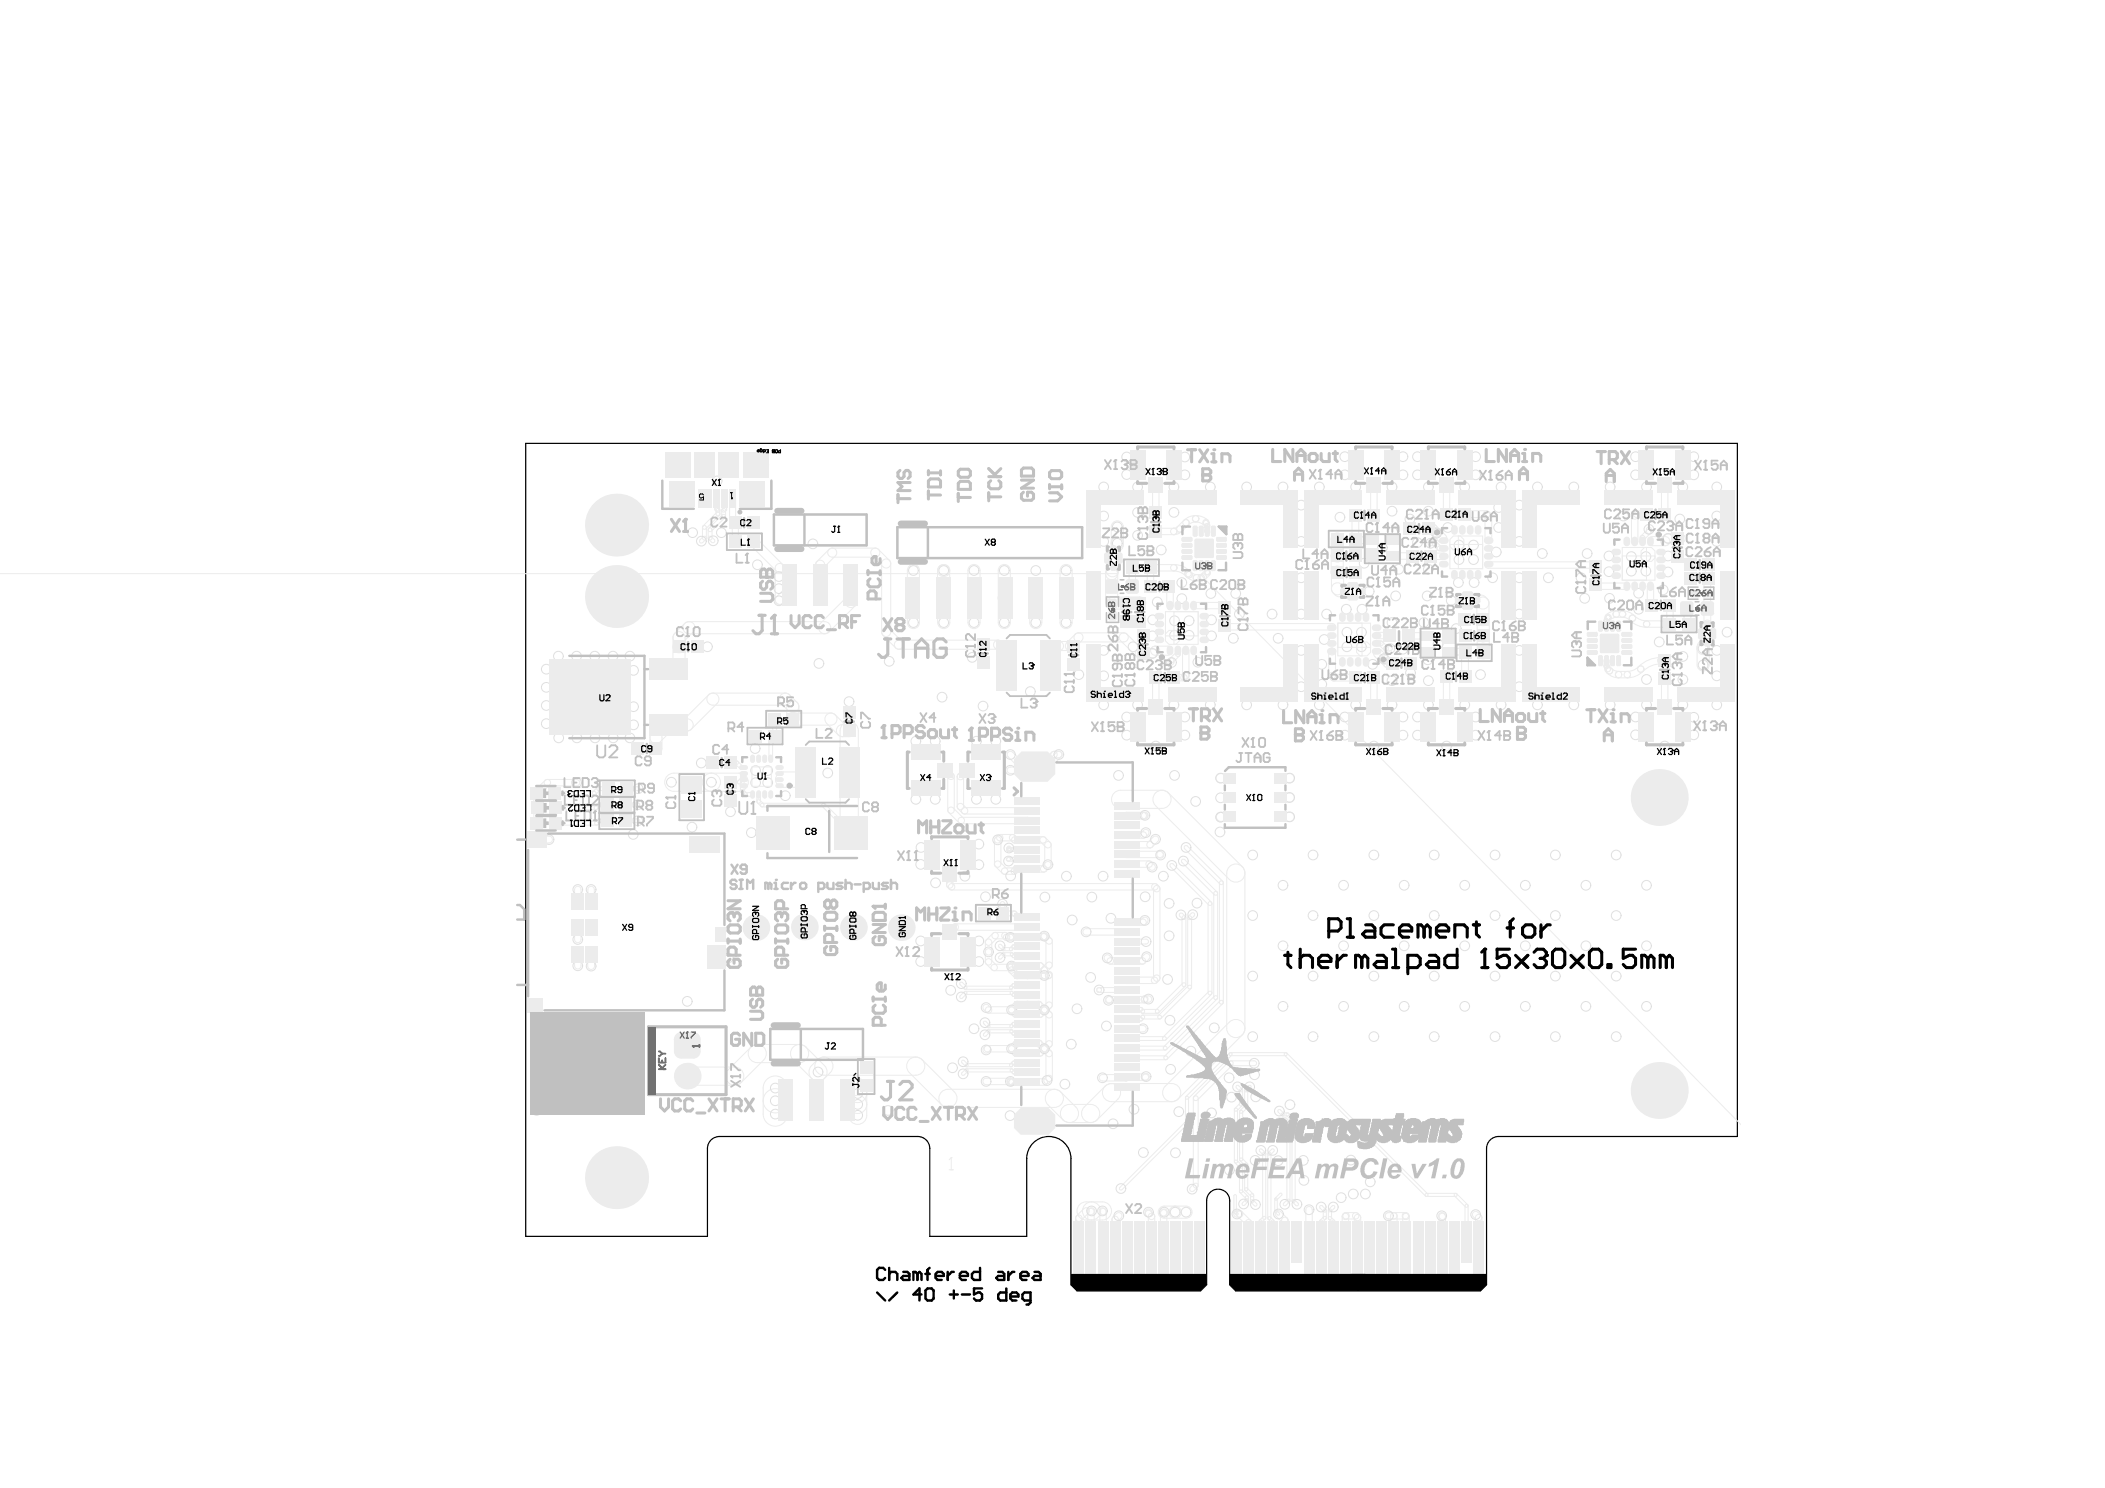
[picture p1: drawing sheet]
<svg xmlns="http://www.w3.org/2000/svg" width="297mm" height="210mm" viewBox="0 0 297 210" stroke-linecap="round" stroke-linejoin="round" font-family="sans-serif">
<path d="M74.2 62.5h171v97.8h-33.7a1.71 1.71 0 0 0-1.7 1.7v19.2l-.9 .9h-34.5l-.9-.9v-11.8a1.62 1.62 0 0 0-1.6-1.7 1.62 1.62 0 0 0-1.6 1.7v11.8l-.9 .9h-17.4l-.9-.9v-17.8a3.1 3.1 0 0 0-3.1-3.1 3.1 3.1 0 0 0-3.1 3.1v11h-13.7v-12.4a1.71 1.71 0 0 0-1.7-1.7h-28a1.71 1.71 0 0 0-1.7 1.7v12.4h-25.6z" fill="none" stroke="#000" stroke-width=".17"/>
<g fill="none" stroke="#ececec" stroke-width=".14">
<path d="M94.1 64h3.2v3.2h-3.2zM94.6 68.1h3.2v3.2h-3.2zM98.2 64h2.5v3.2h-2.5zM98.6 69.2h.7v2.4h-.7zM98.8 76.1l.4-.4a.27 .27 0 0 1 .4 0 .27 .27 0 0 1 0 .4l-.4 .4a.27 .27 0 0 1-.4 0 .27 .27 0 0 1 0-.4zM99.2 74.3a.27 .27 0 0 1 .3-.2 .27 .27 0 0 1 .2 .3v1.5a.27 .27 0 0 1-.3 .3 .27 .27 0 0 1-.3-.3zM99.2 74.2l1.9-1.9a.27 .27 0 0 1 .4 0 .27 .27 0 0 1 0 .4l-1.9 1.9a.27 .27 0 0 1-.4 0 .27 .27 0 0 1 0-.4zM99.7 69.2h.7v2.4h-.7zM100 74.6a.27 .27 0 0 1 .3-.1 .27 .27 0 0 1 .2 .2v1.2a.27 .27 0 0 1-.3 .3 .27 .27 0 0 1-.3-.3zM100 75.7l.3-.1 .5 .5a.27 .27 0 0 1 0 .4 .27 .27 0 0 1-.4 0l-.5-.5zM100 74.5l1.9-1.9a.27 .27 0 0 1 .4 0 .27 .27 0 0 1 0 .4l-1.9 1.9a.27 .27 0 0 1-.4 0 .27 .27 0 0 1 0-.4zM100.8 69.2h.7v2.4h-.7z"/>
<path d="M100.9 70.2a.27 .27 0 0 1 .3-.1 .27 .27 0 0 1 .2 .3v1.4a.27 .27 0 0 1-.2 .3 .27 .27 0 0 1-.3-.3zM101 71.6h.2l.3 .2a.27 .27 0 0 1 0 .4 .27 .27 0 0 1-.4 0l-.2-.3zM101.1 71.8a.27 .27 0 0 1 .3-.1 .27 .27 0 0 1 .2 .3v.5a.27 .27 0 0 1-.3 .3 .27 .27 0 0 1-.3-.3zM101.6 64h2.5v3.2h-2.5zM101.9 71.8a.27 .27 0 0 1 .3-.1 .27 .27 0 0 1 .2 .3v.8a.27 .27 0 0 1-.3 .3 .27 .27 0 0 1-.3-.3zM101.9 69.2h.7v2.4h-.7zM102 70.2a.27 .27 0 0 1 .3-.1 .27 .27 0 0 1 .2 .3v1.4a.27 .27 0 0 1-.2 .3 .27 .27 0 0 1-.3-.3zM102.5 72l-.2 .2a.27 .27 0 0 1-.4 0 .27 .27 0 0 1 0-.4l.2-.2a.27 .27 0 0 1 .4 0 .27 .27 0 0 1 0 .4M103 70.1a.43 .43 0 0 1 .5-.2 .43 .43 0 0 1 .3 .5v3a.43 .43 0 0 1-.4 .4 .43 .43 0 0 1-.5-.4zM103 73h1.4v1.4h-1.4zM103 69.2h.7v2.4h-.7zM103.1 73.1l.2-.1a.94 .94 0 0 1 .9 .9 .43 .43 0 0 1-.4 .3 .43 .43 0 0 1-.4-.2l-.4-.5z"/>
<path d="M103.1 75.7h1.3v1.4h-1.3zM103.4 73.6a.43 .43 0 0 1 .5-.2 .43 .43 0 0 1 .3 .4v2.6a.43 .43 0 0 1-.4 .4 .43 .43 0 0 1-.5-.4zM104.5 68.1h3.2v3.2h-3.2zM105 64h3.2v3.2h-3.2zM105.6 73h1.4v1.4h-1.4zM105.6 75.7h1.4v1.4h-1.4zM105.9 76a.64 .64 0 0 1 .9 0l3.7 3.7a.64 .64 0 0 1 0 .9 .64 .64 0 0 1-.9 0l-3.7-3.7a.64 .64 0 0 1 0-.9zM109.6 79.7a.64 .64 0 0 1 .7-.2 .64 .64 0 0 1 .4 .6v4.5a.64 .64 0 0 1-.7 .7 .64 .64 0 0 1-.6-.7v-4.5zM110.5 79.8h1.7v5.5h-1.7zM114.9 79.8h1.7v5.5h-1.7zM115.3 79.2l1.7-1.7a.64 .64 0 0 1 .9 0 .64 .64 0 0 1 0 .9l-1.7 1.7a.64 .64 0 0 1-.9 0 .64 .64 0 0 1 0-.9zM115.3 79.2a.64 .64 0 0 1 .7-.1 .64 .64 0 0 1 .4 .6v2.9a.64 .64 0 0 1-.7 .6 .64 .64 0 0 1-.6-.6v-2.9z"/>
<path d="M117 77.5l.4-.2h6.1a.64 .64 0 0 1 .7 .7 .64 .64 0 0 1-.7 .6h-6.1a.64 .64 0 0 1-.6-.4 .64 .64 0 0 1 .2-.7zM119.2 79.8h1.7v5.5h-1.7zM123.1 77.5a.64 .64 0 0 1 .9 0l1.5 1.5a.64 .64 0 0 1 0 .9 .64 .64 0 0 1-.9 0l-1.5-1.5a.64 .64 0 0 1 0-.9zM124.6 79a.64 .64 0 0 1 .7-.1 .64 .64 0 0 1 .4 .6v9.7a.64 .64 0 0 1-.7 .6 .64 .64 0 0 1-.6-.6v-9.7zM128.3 79.9a.85 .85 0 0 1 .9-.2 .85 .85 0 0 1 .5 .8v3.8a.85 .85 0 0 1-.8 .8 .85 .85 0 0 1-.9-.8v-3.8zM132.5 79.9a.85 .85 0 0 1 1-.2 .85 .85 0 0 1 .5 .8v2.2a.85 .85 0 0 1-.8 .8 .85 .85 0 0 1-.9-.8v-2.2zM136.8 79.9a.85 .85 0 0 1 1-.2 .85 .85 0 0 1 .5 .8v3.8a.85 .85 0 0 1-.9 .9 .85 .85 0 0 1-.8-.9v-3.8zM141.1 79.9a.85 .85 0 0 1 .9-.2 .85 .85 0 0 1 .6 .8v3.7a.85 .85 0 0 1-.9 .9 .85 .85 0 0 1-.8-.9v-3.7zM149.8 79.9a.85 .85 0 0 1 1-.2 .85 .85 0 0 1 .5 .8v7.3a.85 .85 0 0 1-.9 .9 .85 .85 0 0 1-.8-.9v-7.3zM153.4 69.3h1.7v7.8h-1.7zM153.4 69.3h7.8v1.7h-7.8zM155.9 78.2l.2-.2h.3l.2 .2v1l-.2 .2h-.3l-.2-.2z"/>
<path d="M156.8 79.9l.1-.1h.4l.1 .1v.4l-.1 .1h-.4l-.1-.1zM156.9 77h.4l.1 .2v.3l-.1 .2h-.4l-.1-.2v-.3zM157.1 73.7a.85 .85 0 0 1 .9-.2 .85 .85 0 0 1 .5 .8v2.6a.85 .85 0 0 1-.8 .8 .85 .85 0 0 1-.9-.8v-2.6zM157.6 78.2l.2-.2h.3l.2 .2v1l-.2 .2h-.3l-.2-.2zM159.1 79.4h1.4v1.4h-1.4zM159.4 79.9a.45 .45 0 0 1 .5-.2 .45 .45 0 0 1 .3 .4v2.6a.45 .45 0 0 1-.4 .5 .45 .45 0 0 1-.5-.5zM159.6 63.7h1.9v3.8h-1.9zM161.7 79.4h1.3v1.4h-1.3zM162 79.9a.45 .45 0 0 1 .5-.2 .45 .45 0 0 1 .3 .4v2.6a.45 .45 0 0 1-.5 .5 .45 .45 0 0 1-.4-.5zM162 79.9l.3-.3h3.3a.45 .45 0 0 1 .5 .5 .45 .45 0 0 1-.5 .4h-3.3a.45 .45 0 0 1-.3-.6zM162.2 67.5h1.7v1.7h-1.7zM162.4 74.2h1.4v1.4h-1.4z"/>
<path d="M162.4 71.7h1.4v1.3h-1.4zM162.7 68.1a.45 .45 0 0 1 .5-.2 .45 .45 0 0 1 .3 .5v4a.45 .45 0 0 1-.4 .4 .45 .45 0 0 1-.5-.4zM164.7 63.7h1.9v3.8h-1.9zM165 69.3h6.5v1.7h-6.5zM165.6 74.5a.45 .45 0 0 1 .5 .5 .45 .45 0 0 1-.5 .4M165.6 74.5h-2.5a.45 .45 0 0 0-.4 .5 .45 .45 0 0 0 .4 .4h2.5M165.6 79.6a3.3 3.3 0 0 1 2.4 1M166.2 74.3l-.6 .2M166.2 74.3a.45 .45 0 0 0 0 .6 .45 .45 0 0 0 .6 0M166.8 74.9a1.64 1.64 0 0 1-1.2 .5M166.8 78.5l.1-.1h1.1l.2 .1v.3l-.2 .1h-1.1l-.1-.1zM166.8 76l.1-.2h1.1l.2 .2v.2l-.2 .1h-1.1l-.1-.1z"/>
<path d="M166.8 76.8l.1-.1h1.1l.2 .1v.3l-.2 .1h-1.1l-.1-.1zM166.9 77.5h1.1l.2 .2v.2l-.2 .1h-1.1l-.1-.1v-.2zM167 73.4l-.8 .9M167 73.4a.45 .45 0 0 1 .7 0 .45 .45 0 0 1 0 .7M167.7 74.1a1.59 1.59 0 0 1 2.2 0M167.7 74.1l-.9 .8M168.4 79.2l.1-.1h.3l.1 .1v1.1l-.1 .2h-.3l-.1-.2zM168.4 74.4l.1-.2h.3l.1 .2v1.1l-.1 .1h-.3l-.1-.1zM168.6 76.2l.2-.1h2.3l.1 .1v2.3l-.1 .1h-2.3l-.2-.1zM169.2 74.4l.2-.2h.2l.2 .2v1.1l-.2 .1h-.2l-.2-.1zM169.4 79.1h.2l.2 .1v1.1l-.2 .2h-.2l-.2-.2v-1.1zM169.9 74l.1 .2"/>
<path d="M170 74.2v.7a.34 .34 0 0 0 .4 .4 .34 .34 0 0 0 .3-.4v-.7M170 74.2a.34 .34 0 0 1 .4-.4 .34 .34 0 0 1 .3 .4M170.1 79.6a.34 .34 0 0 1 .3-.1 .34 .34 0 0 1 .3 .3v1a.34 .34 0 0 1-.3 .3 .34 .34 0 0 1-.4-.3zM170.1 79.2l.1-.1h.3l.1 .1v1.1l-.1 .2h-.3l-.1-.2zM170.1 74.4l.1-.2h.3l.1 .2v1.1l-.1 .1h-.3l-.1-.1zM170.1 74.7h.1M170.1 74.7a.34 .34 0 0 0 0 .5 .34 .34 0 0 0 .5 0M170.1 74.7a.34 .34 0 0 1 .5 0 .34 .34 0 0 1 0 .5M170.4 73.5l.3 .7M170.5 73.4a2.5 2.5 0 0 0-3.5 0M170.6 75.2h.1M171 74.4l.1-.2h.2l.2 .2v1.1l-.2 .1h-.2l-.1-.1z"/>
<path d="M171.1 79.1h.2l.2 .1v1.1l-.2 .2h-.2l-.1-.2v-1.1zM171.7 78.5l.1-.1h1.1l.2 .1v.3l-.2 .1h-1.1l-.1-.1zM171.7 76l.1-.2h1.1l.2 .2v.2l-.2 .1h-1.1l-.1-.1zM171.7 76.8l.1-.1h1.1l.2 .1v.3l-.2 .1h-1.1l-.1-.1zM171.8 77.5h1.1l.2 .2v.2l-.2 .1h-1.1l-.1-.1v-.2zM175.2 69.3h7.8v1.7h-7.8zM181.3 69.3h1.7v7.8h-1.7zM184.2 69.3h1.7v7.8h-1.7zM184.2 69.3h7.8v1.7h-7.8zM188 77.7h1.4v1.4h-1.4zM188 75.4h1.4v1.3h-1.4zM188.1 75.4a.85 .85 0 0 1 .9-.2 .85 .85 0 0 1 .6 .8v4.7a.85 .85 0 0 1-.9 .9 .85 .85 0 0 1-.9-.9v-4.7z"/>
<path d="M190.4 63.7h1.8v3.8h-1.8zM190.6 77.7h1.3v1.4h-1.3zM190.6 75.4h1.3v1.3h-1.3zM190.6 72h1.3v1.4h-1.3zM190.8 72.5a.48 .48 0 0 1 .6-.3 .48 .48 0 0 1 .3 .5v3.3a.48 .48 0 0 1-.4 .5 .48 .48 0 0 1-.5-.5zM190.9 75.7a.58 .58 0 0 1 .9 .1 .58 .58 0 0 1-.2 .9 .64 .64 0 0 1-.7-.3 .64 .64 0 0 1 0-.7zM191 76l.4-.3h2.2a.48 .48 0 0 1 .5 .5 .48 .48 0 0 1-.5 .5h-2.2a.48 .48 0 0 1-.4-.7zM192.9 77.5h1.4v1.5h-1.4zM192.9 75.7h1.4v1h-1.4zM193 67.5h1.7v1.7h-1.7zM193.1 72h1.4v1.4h-1.4zM193.5 68.1a.45 .45 0 0 1 .5-.2 .45 .45 0 0 1 .3 .5v4.3a.45 .45 0 0 1-.4 .4 .45 .45 0 0 1-.5-.4z"/>
<path d="M195.5 63.7h1.9v3.8h-1.9zM195.7 69.3h6.5v1.7h-6.5zM195.8 77.9h1.4v1h-1.4zM195.8 75.7h1.4v1h-1.4zM196.1 78.2l.4-.2h2.8a.45 .45 0 0 1 .4 .4 .45 .45 0 0 1-.4 .5h-2.8a.45 .45 0 0 1-.4-.7zM196.2 78.7v.1M196.8 78.1h.1M196.8 78.1a.45 .45 0 0 0-.6 0 .45 .45 0 0 0 0 .6M196.8 78.1a.45 .45 0 0 1 0 .7 .45 .45 0 0 1-.6 0M198.3 73.9h1.3v1.4h-1.3zM198.6 77.8h1.4v1.3h-1.4zM200.6 63.7h1.9v3.8h-1.9z"/>
<path d="M200.8 73.9h1.4v1.4h-1.4zM201.1 74.1a1.24 1.24 0 0 1 1.7 .2 .64 .64 0 0 1-.6 .9h-.7a.64 .64 0 0 1-.6-.4 .64 .64 0 0 1 .2-.7zM201.2 77.8h1.3v1.3h-1.3zM201.5 78.2l.4-.2h1.8a.45 .45 0 0 1 .5 .5 .45 .45 0 0 1-.5 .4h-1.8a.45 .45 0 0 1-.4-.7zM201.6 76.5l.3-.2h.5a.34 .34 0 0 1 .4 .3 .34 .34 0 0 1-.4 .4h-.5a.34 .34 0 0 1-.3-.5zM201.7 74.1a.64 .64 0 0 1 .9 0l1.4 1.4a.64 .64 0 0 1 0 .9 .64 .64 0 0 1-.9 0l-1.4-1.4a.64 .64 0 0 1 0-.9zM202.1 74.6a.69 .69 0 0 1 1.2 .3 .69 .69 0 0 1-.9 .9 .72 .72 0 0 1-.3-1.2zM202.2 76.4l.1-.1 .4 .1 .7 .7a.34 .34 0 0 1 0 .5 .34 .34 0 0 1-.5 0l-.7-.7-.1-.3zM202.8 77.2l.3-.2h.6a.34 .34 0 0 1 .4 .4 .34 .34 0 0 1-.4 .3h-.6a.34 .34 0 0 1-.3-.5zM203.3 78.3a.76 .76 0 0 1 .8-.1 .3 .3 0 0 1 .1 .3 .3 .3 0 0 1-.2 .3h-.5a.3 .3 0 0 1-.2-.5zM203.3 79.4a.76 .76 0 0 1 .8-.1 .3 .3 0 0 1 .1 .4 .3 .3 0 0 1-.2 .2h-.5a.3 .3 0 0 1-.2-.5zM203.3 76.1a.76 .76 0 0 1 .8-.1 .3 .3 0 0 1 .1 .3 .3 .3 0 0 1-.2 .2h-.5a.3 .3 0 0 1-.2-.4z"/>
<path d="M203.3 77.2a.76 .76 0 0 1 .8-.1 .3 .3 0 0 1 .1 .3 .3 .3 0 0 1-.2 .3h-.5a.3 .3 0 0 1-.2-.5zM203.3 67.5h1.7v1.7h-1.7zM203.4 71.9h1.4v1.3h-1.4zM203.7 68.1a.45 .45 0 0 1 .5-.2 .45 .45 0 0 1 .4 .5v4.1a.45 .45 0 0 1-.5 .5 .45 .45 0 0 1-.4-.5zM204.6 76.8h4.6v3.4h-4.6zM204.6 76.1l.5-.5h1l.5 .5v1l-.5 .5h-1l-.5-.5zM205 74.4a.3 .3 0 0 1 .3-.1 .3 .3 0 0 1 .2 .2v.5a.3 .3 0 0 1-.3 .3 .3 .3 0 0 1-.3-.3zM205.8 63.7h1.8v3.8h-1.8zM205.8 75.6h3.4v4.6h-3.4zM206 71.9h1.4v1.3h-1.4zM206 69.3h7.8v1.7h-7.8zM206.1 74.4a.3 .3 0 0 1 .3-.1 .3 .3 0 0 1 .2 .2v.5a.3 .3 0 0 1-.3 .3 .3 .3 0 0 1-.2-.3z"/>
<path d="M206.3 72.3l.4-.2h3.1a.48 .48 0 0 1 .4 .4 .48 .48 0 0 1-.4 .5h-3.1a.48 .48 0 0 1-.4-.7zM207.2 74.4a.3 .3 0 0 1 .3-.1 .3 .3 0 0 1 .3 .2v.5a.3 .3 0 0 1-.3 .3 .3 .3 0 0 1-.3-.3zM208.3 74.4a.3 .3 0 0 1 .4-.1 .3 .3 0 0 1 .2 .2v.5a.3 .3 0 0 1-.3 .3 .3 .3 0 0 1-.3-.3zM209.4 72.2l.2-.1a.72 .72 0 0 1 .8 1l-.3 .2a.72 .72 0 0 1-.7-1.1zM209.6 78.3a.76 .76 0 0 1 .8-.1 .3 .3 0 0 1 .2 .3 .3 .3 0 0 1-.3 .3h-.4a.3 .3 0 0 1-.3-.5zM209.6 76.1a.76 .76 0 0 1 .8-.1 .3 .3 0 0 1 .2 .3 .3 .3 0 0 1-.3 .2h-.4a.3 .3 0 0 1-.3-.4zM209.6 77.2a.76 .76 0 0 1 .8-.1 .3 .3 0 0 1 .2 .3 .3 .3 0 0 1-.3 .3h-.4a.3 .3 0 0 1-.3-.5zM209.6 72.5a.48 .48 0 0 1 .6-.2 .48 .48 0 0 1 .3 .5v3.4a.48 .48 0 0 1-.5 .5 .48 .48 0 0 1-.5-.5zM210 79.3a.45 .45 0 0 0-.5 .4 .45 .45 0 0 0 .5 .5h15.2a.45 .45 0 0 0 .4-.5 .45 .45 0 0 0-.4-.4h-15.3a.3 .3 0 0 0-.3 .3 .3 .3 0 0 0 .3 .3h.4a.3 .3 0 0 0 .3-.3 .3 .3 0 0 0-.3-.3M212.1 69.3h1.7v7.8h-1.7zM215 69.3h1.7v7.8h-1.7zM215 69.3h7.8v1.7h-7.8z"/>
<path d="M224.5 79.2h1.4v1.4h-1.4zM224.8 79.4a.62 .62 0 0 1 .8 .1 .62 .62 0 0 1 .1 .7 .62 .62 0 0 1-.8-.1 .62 .62 0 0 1-.1-.7zM226.5 69.3h6.5v1.7h-6.5zM227.6 79.9a.76 .76 0 0 1 .8-.1 .3 .3 0 0 1 .2 .4 .3 .3 0 0 1-.3 .2h-.4a.3 .3 0 0 1-.3-.5zM227.6 78.8a.76 .76 0 0 1 .8-.1 .3 .3 0 0 1 .2 .4 .3 .3 0 0 1-.3 .2h-.4a.3 .3 0 0 1-.3-.5zM227.6 77.7a.76 .76 0 0 1 .8-.1 .3 .3 0 0 1 .2 .4 .3 .3 0 0 1-.3 .2h-.4a.3 .3 0 0 1-.3-.5zM228.9 77.2h3.4v4.6h-3.4zM228.9 78.4h4.6v3.4h-4.6zM229.3 76a.3 .3 0 0 1 .3-.1 .3 .3 0 0 1 .3 .3v.4a.3 .3 0 0 1-.3 .3 .3 .3 0 0 1-.3-.3zM230.3 72.6a.45 .45 0 0 1 .5-.2 .45 .45 0 0 1 .3 .4v3.6a.45 .45 0 0 1-.4 .4 .45 .45 0 0 1-.5-.4zM230.4 72.5l.2-.3a.45 .45 0 0 1 .6 0 .45 .45 0 0 1 0 .7l-.2 .2a.45 .45 0 0 1-.6 0 .45 .45 0 0 1 0-.6zM230.4 76a.3 .3 0 0 1 .3-.1 .3 .3 0 0 1 .3 .3v.4a.3 .3 0 0 1-.3 .3 .3 .3 0 0 1-.3-.3z"/>
<path d="M230.5 72.3l.4-.2h1.4a.45 .45 0 0 1 .5 .4 .45 .45 0 0 1-.5 .5h-1.4a.45 .45 0 0 1-.4-.7zM231.4 63.7h1.9v3.8h-1.9zM231.5 75.7a.34 .34 0 0 1 .4-.2 .34 .34 0 0 1 .2 .4v.5a.34 .34 0 0 1-.3 .3 .34 .34 0 0 1-.4-.3zM231.5 76a.3 .3 0 0 1 .4-.1 .3 .3 0 0 1 .2 .3v.4a.3 .3 0 0 1-.3 .3 .3 .3 0 0 1-.3-.3zM231.5 75.6l.9-.9a.34 .34 0 0 1 .5 0 .34 .34 0 0 1 0 .5l-.9 .9a.34 .34 0 0 1-.5 0 .34 .34 0 0 1 0-.5zM231.6 77.7l.5-.5h.9l.5 .5v1l-.5 .5h-.9l-.5-.5zM231.7 71.9h1.3v1.3h-1.3zM232.4 74.5a.34 .34 0 0 1 .4-.2 .34 .34 0 0 1 .2 .4v.3a.34 .34 0 0 1-.3 .3 .34 .34 0 0 1-.4-.3zM232.6 76a.3 .3 0 0 1 .4-.1 .3 .3 0 0 1 .2 .3v.4a.3 .3 0 0 1-.3 .3 .3 .3 0 0 1-.3-.3zM232.7 75.9l.5-.2h1.8a.64 .64 0 0 1 .6 .6 .64 .64 0 0 1-.6 .7h-1.8a.64 .64 0 0 1-.6-.4 .64 .64 0 0 1 .1-.7zM233.9 77.7a.76 .76 0 0 1 .9-.1 .3 .3 0 0 1 .1 .4 .3 .3 0 0 1-.3 .2h-.4a.3 .3 0 0 1-.3-.5zM233.9 78.8a.76 .76 0 0 1 .9-.1 .3 .3 0 0 1 .1 .4 .3 .3 0 0 1-.3 .2h-.4a.3 .3 0 0 1-.3-.5z"/>
<path d="M233.9 79.9a.76 .76 0 0 1 .9-.1 .3 .3 0 0 1 .1 .4 .3 .3 0 0 1-.3 .2h-.4a.3 .3 0 0 1-.3-.5zM234 67.5h1.8v1.7h-1.8zM234.2 71.9h1.4v1.3h-1.4zM234.5 68.1a.45 .45 0 0 1 .5-.2 .45 .45 0 0 1 .4 .5v4.1a.45 .45 0 0 1-.5 .5 .45 .45 0 0 1-.4-.5zM234.5 75.9l.4-.4a.64 .64 0 0 1 .9 0 .64 .64 0 0 1 0 .9l-.4 .4a.64 .64 0 0 1-.9 0 .64 .64 0 0 1 0-.9zM234.9 75.5l.5-.2h1.8a.64 .64 0 0 1 .6 .7 .64 .64 0 0 1-.6 .6h-1.8a.64 .64 0 0 1-.6-.4 .64 .64 0 0 1 .1-.7zM236 77.8h1.4v1.4h-1.4zM236 75.3h1.4v1.3h-1.4zM236.5 63.7h1.9v3.8h-1.9zM236.8 69.3h7.8v1.7h-7.8zM237.9 79h1.3v1.3h-1.3zM240.4 79h1.4v1.3h-1.4z"/>
<path d="M240.7 79.4a.48 .48 0 0 1 .6-.2 .48 .48 0 0 1 .3 .5v1.8a.48 .48 0 0 1-.5 .5 .48 .48 0 0 1-.5-.5zM242.9 69.3h1.7v7.8h-1.7zM77.7 93.2h11.1v10.2h-11.1zM91.8 93h5.1v2.8h-5.1zM93.2 93.8l.6-.3h1.8a.85 .85 0 0 1 .8 .9 .85 .85 0 0 1-.8 .8h-1.8a.85 .85 0 0 1-.8-.5 .85 .85 0 0 1 .2-.9zM94.9 93.8a.91 .91 0 0 1 1.5-.3 .91 .91 0 0 1-.2 1.5 .85 .85 0 0 1-1.2 0 .85 .85 0 0 1-.1-1.2zM95.1 90.6h1.4v1.3h-1.4zM95.2 89.3a.85 .85 0 0 1 .9-.1 .85 .85 0 0 1 .6 .7v4.2a.85 .85 0 0 1-.9 .9 .85 .85 0 0 1-.8-.9v-4.2zM95.2 89.3l1.4-1.4a.85 .85 0 0 1 1.2 0 .85 .85 0 0 1 0 1.2l-1.4 1.5a.85 .85 0 0 1-1.2 0 .85 .85 0 0 1 0-1.3zM96.6 87.9l.6-.2h19.2a.85 .85 0 0 1 .8 .8 .85 .85 0 0 1-.8 .9h-19.2a.85 .85 0 0 1-.8-.5 .85 .85 0 0 1 .2-1zM97.7 90.6h1.4v1.3h-1.4zM100 98l.6-.2h10.2a.85 .85 0 0 1 .9 .8 .85 .85 0 0 1-.9 .9h-10.2a.85 .85 0 0 1-.8-.6 .85 .85 0 0 1 .2-.9z"/>
<path d="M109.6 84.2l1.3-1.4a.64 .64 0 0 1 .9 0 .64 .64 0 0 1 0 .9l-1.3 1.4a.64 .64 0 0 1-.9 0 .64 .64 0 0 1 0-.9zM110.2 98a.86 .86 0 0 1 1.2 0l1.1 1.1a.85 .85 0 0 1 0 1.2 .85 .85 0 0 1-1.2 0l-1.1-1.1a.85 .85 0 0 1 0-1.2zM110.9 82.1a.64 .64 0 0 1 .7-.1 .64 .64 0 0 1 .4 .6v.7a.64 .64 0 0 1-.6 .6 .64 .64 0 0 1-.7-.6v-.7zM111.3 99.1a.85 .85 0 0 1 .9-.2 .85 .85 0 0 1 .5 .8v1.7a.85 .85 0 0 1-.8 .9 .85 .85 0 0 1-.9-.9v-1.7zM119.1 99.8h1.4v1.4h-1.4zM119.5 82a.85 .85 0 0 1 .9-.2 .85 .85 0 0 1 .5 .8v2.2a.85 .85 0 0 1-.8 .9 .85 .85 0 0 1-.9-.9v-2.2zM119.5 84.2a.85 .85 0 0 1 1.2 0 .85 .85 0 0 1 0 1.3l-3.7 3.6a.85 .85 0 0 1-1.2 .1 .85 .85 0 0 1 0-1.3l3.7-3.7M124.6 88.7a.64 .64 0 0 1 .9 0l1.8 1.8a.64 .64 0 0 1 0 .9 .64 .64 0 0 1-.9 0l-1.8-1.8a.64 .64 0 0 1 0-.9zM126.4 90.5l.4-.2h14a.64 .64 0 0 1 .7 .6 .64 .64 0 0 1-.7 .7h-14a.64 .64 0 0 1-.6-.4 .64 .64 0 0 1 .2-.7zM128 81.6h1.7v5.5h-1.7zM128.3 83.8a.85 .85 0 0 1 .9-.1 .85 .85 0 0 1 .5 .7v3.4a.85 .85 0 0 1-.8 .9 .85 .85 0 0 1-.9-.9v-3.4zM132.3 81.6h1.7v5.5h-1.7z"/>
<path d="M132.6 83.8a.85 .85 0 0 1 .9-.2 .85 .85 0 0 1 .5 .8v3.4a.85 .85 0 0 1-.8 .9 .85 .85 0 0 1-.9-.9v-3.4zM132.7 82.4a.48 .48 0 0 1 .6-.2 .48 .48 0 0 1 .3 .5v3.3a.48 .48 0 0 1-.4 .5 .48 .48 0 0 1-.5-.5zM136.6 81.6h1.8v5.5h-1.8zM136.8 83.8a.85 .85 0 0 1 1-.2 .85 .85 0 0 1 .5 .8v3.4a.85 .85 0 0 1-.9 .9 .85 .85 0 0 1-.8-.9v-3.4zM136.9 82.1a.85 .85 0 0 1 .9-.2 .85 .85 0 0 1 .6 .8v1.7a.85 .85 0 0 1-.9 .8 .85 .85 0 0 1-.9-.8v-1.7zM138 92.8h1.4v1.3h-1.4zM138 90.2h1.4v1.4h-1.4zM140.4 90.5a.64 .64 0 0 1 .9 0l1.2 1.2a.64 .64 0 0 1 0 .9 .64 .64 0 0 1-.9 0l-1.2-1.2a.64 .64 0 0 1 0-.9zM140.7 90.5h2.6v6.8h-2.6zM141 81.6h1.7v5.5h-1.7zM141.1 83.9a.89 .89 0 0 1 1.5 0 .89 .89 0 0 1-.6 1.4 .85 .85 0 0 1-1-.3 .85 .85 0 0 1 .1-1.1zM141.1 83.9a.85 .85 0 0 1 .9-.2 .85 .85 0 0 1 .6 .8v3.3a.85 .85 0 0 1-.9 .9 .85 .85 0 0 1-.8-.9v-3.3z"/>
<path d="M141.2 85a.88 .88 0 0 0 1.4-.3 .88 .88 0 0 0-.6-1.2 .86 .86 0 0 0-1 .3 .86 .86 0 0 0 .2 1.2M141.2 83.3h.1M142.4 82l.1 .1M142.4 82.1a.85 .85 0 0 0-1.2-.1 .85 .85 0 0 0 0 1.3M142.5 82.1a.85 .85 0 0 1 0 1.2 .85 .85 0 0 1-1.3 0M145.3 81.6h1.7v5.5h-1.7zM145.4 82.2a.89 .89 0 0 1 1.4-.2 .89 .89 0 0 1-.2 1.4 .85 .85 0 0 1-1.2 0 .85 .85 0 0 1 0-1.2zM145.4 82.2a.96 .96 0 0 1 1.4 .2 .96 .96 0 0 1-.3 1.4 1.01 1.01 0 0 1-1.1-.4 1.01 1.01 0 0 1 0-1.2zM145.6 82.4a.85 .85 0 0 1 .9-.2 .85 .85 0 0 1 .5 .8v4.8a.85 .85 0 0 1-.8 .9 .85 .85 0 0 1-.9-.9v-4.8zM146.9 90.5h2.6v6.8h-2.6zM147.7 91.9l1.3-1.2a.64 .64 0 0 1 .9 0 .64 .64 0 0 1 0 .9l-1.3 1.2a.64 .64 0 0 1-.9 0 .64 .64 0 0 1 0-.9zM147.7 91.9a.64 .64 0 0 1 .7-.1 .64 .64 0 0 1 .4 .6v1.5a.64 .64 0 0 1-.6 .6 .64 .64 0 0 1-.7-.6v-1.5z"/>
<path d="M149 90.7l.4-.2h1.6a.64 .64 0 0 1 .6 .6 .64 .64 0 0 1-.6 .7h-1.6a.64 .64 0 0 1-.6-.4 .64 .64 0 0 1 .2-.7zM149.7 81.6h1.7v5.5h-1.7zM150.5 90.7l1.2-1.2a.64 .64 0 0 1 .9 0 .64 .64 0 0 1 0 .9l-1.2 1.2a.64 .64 0 0 1-.9 0 .64 .64 0 0 1 0-.9zM150.8 93h1.4v1.4h-1.4zM150.8 90.4h1.4v1.4h-1.4zM151.7 89.5l.5-.2h6.4a.64 .64 0 0 1 .6 .6 .64 .64 0 0 1-.6 .7h-6.4a.64 .64 0 0 1-.6-.4 .64 .64 0 0 1 .1-.7zM153.4 97.1h7.8v1.7h-7.8zM153.4 91.1h1.7v7.7h-1.7zM153.4 80.8h1.7v6.5h-1.7zM156 80.9v4.1a.85 .85 0 0 0 .9 .9 .85 .85 0 0 0 .8-.9v-4.1M156 80.9a.85 .85 0 0 1 .9-.8 .85 .85 0 0 1 .8 .8M156.1 82.1l.2-.2h1.1l.2 .2v1.3l-.2 .2h-1.1l-.2-.2z"/>
<path d="M156.3 80.1l-.3 .8M156.5 84.5l.6-.3h3.7a.85 .85 0 0 1 .9 .9 .85 .85 0 0 1-.9 .8h-3.7a.85 .85 0 0 1-.8-.5 .85 .85 0 0 1 .2-.9zM156.6 84.7v-.1h.7l.1 .1v.9l-.1 .1h-.7v-.1zM156.6 86.4v-.1h.7l.1 .1v.9l-.1 .1h-.7v-.1zM157.6 80.9h-157.6M158.1 89.5a.64 .64 0 0 1 .9 0l2.3 2.2a.64 .64 0 0 1 0 .9 .64 .64 0 0 1-.9 0l-2.3-2.2a.64 .64 0 0 1 0-.9zM158.3 84.4h1.4v1.3h-1.4zM158.3 86.9h1.4v1.4h-1.4zM159 82.1l.2-.2h1.2l.1 .2v1.3l-.1 .2h-1.2l-.2-.2zM160.2 84.4h1.3v1.3h-1.3zM160.2 86.9h1.3v1.4h-1.3zM160.4 91.7l.4-.2h1.8a.64 .64 0 0 1 .7 .7 .64 .64 0 0 1-.7 .6h-1.8a.64 .64 0 0 1-.6-.4 .64 .64 0 0 1 .2-.7z"/>
<path d="M160.6 88.9h1.4v1.4h-1.4zM160.6 91.5h1.4v1.4h-1.4zM161.7 82.1h1.3v1.3h-1.3zM162.2 98.9h1.7v1.8h-1.7zM162.4 94.9h1.4v1.4h-1.4zM162.6 91.3l.4-.1h1.8a.64 .64 0 0 1 .6 .6 .64 .64 0 0 1-.6 .6h-1.8a.64 .64 0 0 1-.6-.4 .64 .64 0 0 1 .2-.7zM162.7 95.4a.45 .45 0 0 1 .5-.2 .45 .45 0 0 1 .3 .4v4.2a.45 .45 0 0 1-.4 .4 .45 .45 0 0 1-.5-.4zM163.1 90.1a.76 .76 0 0 1 .9-.1 .3 .3 0 0 1 .1 .3 .3 .3 0 0 1-.3 .3h-.4a.3 .3 0 0 1-.3-.5zM163.1 89a.76 .76 0 0 1 .9-.1 .3 .3 0 0 1 .1 .3 .3 .3 0 0 1-.3 .2h-.4a.3 .3 0 0 1-.3-.4zM163.1 86.8a.76 .76 0 0 1 .9-.1 .3 .3 0 0 1 .1 .3 .3 .3 0 0 1-.3 .2h-.4a.3 .3 0 0 1-.3-.4zM163.1 87.9a.76 .76 0 0 1 .9-.1 .3 .3 0 0 1 .1 .3 .3 .3 0 0 1-.3 .2h-.4a.3 .3 0 0 1-.3-.4zM163.5 92.2a.64 .64 0 0 0 0-.9 .64 .64 0 0 0-.9 0l-.4 .4a.64 .64 0 0 0 0 .9 .64 .64 0 0 0 .9 0l.4-.4"/>
<path d="M164.2 82.1h1.4v1.3h-1.4zM164.5 89.4l.5-.5h.9l.5 .5v1l-.5 .5h-.9l-.5-.5zM164.5 86.3h4.6v3.4h-4.6zM164.6 82.4a.6 .6 0 0 1 .7 .1 .6 .6 0 0 1 .1 .8 .6 .6 0 0 1-.7-.1 .6 .6 0 0 1-.1-.8zM164.7 82.7a.45 .45 0 0 1 .5-.2 .45 .45 0 0 1 .4 .4v2.5a.45 .45 0 0 1-.5 .5 .45 .45 0 0 1-.5-.5zM164.8 91.4a.3 .3 0 0 1 .4-.2 .3 .3 0 0 1 .2 .3v.5a.3 .3 0 0 1-.3 .3 .3 .3 0 0 1-.3-.3zM164.8 85.1a.3 .3 0 0 1 .4-.2 .3 .3 0 0 1 .2 .3v.4a.3 .3 0 0 1-.3 .3 .3 .3 0 0 1-.3-.3zM165 94.9h1.3v1.4h-1.3zM165 97.1h6.5v1.7h-6.5zM165 93a.34 .34 0 0 1 .4-.2 .34 .34 0 0 1 .3 .4v.3a.34 .34 0 0 1-.4 .3 .34 .34 0 0 1-.3-.3zM165.1 92.9l.9-.9a.34 .34 0 0 1 .5 0 .34 .34 0 0 1 0 .5l-.9 .9a.34 .34 0 0 1-.5 0 .34 .34 0 0 1 0-.5zM165.3 95.4l.4-.3h1.4a.45 .45 0 0 1 .4 .5 .45 .45 0 0 1-.4 .4h-1.4a.45 .45 0 0 1-.4-.6z"/>
<path d="M165.6 80.5a2.39 2.39 0 0 1 1.7 .7M165.7 86.3h3.4v4.6h-3.4zM165.9 91.6a.34 .34 0 0 1 .4-.2 .34 .34 0 0 1 .3 .3v.6a.34 .34 0 0 1-.4 .3 .34 .34 0 0 1-.3-.3zM166 91.4a.3 .3 0 0 1 .3-.2 .3 .3 0 0 1 .2 .3v.5a.3 .3 0 0 1-.3 .3 .3 .3 0 0 1-.3-.3zM166 85.1a.3 .3 0 0 1 .3-.2 .3 .3 0 0 1 .2 .3v.4a.3 .3 0 0 1-.3 .3 .3 .3 0 0 1-.3-.3zM166.7 95.3l.3-.3a.45 .45 0 0 1 .6 0 .45 .45 0 0 1 0 .7l-.2 .2a.45 .45 0 0 1-.7 0 .45 .45 0 0 1 0-.6zM166.9 91.5a.45 .45 0 0 1 .5-.2 .45 .45 0 0 1 .4 .4v3.6a.45 .45 0 0 1-.5 .5 .45 .45 0 0 1-.4-.5zM167.1 91.4a.3 .3 0 0 1 .3-.2 .3 .3 0 0 1 .2 .3v.5a.3 .3 0 0 1-.3 .3 .3 .3 0 0 1-.3-.3zM167.1 85.1a.3 .3 0 0 1 .3-.2 .3 .3 0 0 1 .2 .3v.4a.3 .3 0 0 1-.3 .3 .3 .3 0 0 1-.3-.3zM167.3 81.2l.2 .2M167.5 81.4a1.91 1.91 0 0 0 1.3 .6M168 80.6l.1 .2"/>
<path d="M168 80.6a.45 .45 0 0 0-.7 0 .45 .45 0 0 0 0 .6M168 85.2l.4-.2h4.1a.45 .45 0 0 1 .4 .4 .45 .45 0 0 1-.4 .5h-4.1a.45 .45 0 0 1-.4-.7zM168.1 80.8a.45 .45 0 0 1 0 .6 .45 .45 0 0 1-.6 0M168.1 80.8l.7 .2M168.2 91.4a.3 .3 0 0 1 .3-.2 .3 .3 0 0 1 .2 .3v.5a.3 .3 0 0 1-.3 .3 .3 .3 0 0 1-.3-.3zM168.2 85.1a.3 .3 0 0 1 .3-.2 .3 .3 0 0 1 .2 .3v.4a.3 .3 0 0 1-.3 .3 .3 .3 0 0 1-.3-.3zM168.8 81h.7a.45 .45 0 0 1 .5 .5 .45 .45 0 0 1-.5 .5M168.8 81a.45 .45 0 0 0-.4 .5 .45 .45 0 0 0 .4 .5M168.8 82h.7M169.5 89a.76 .76 0 0 1 .8-.1 .3 .3 0 0 1 .1 .3 .3 .3 0 0 1-.3 .2h-.4a.3 .3 0 0 1-.2-.4zM169.5 90.1a.76 .76 0 0 1 .8-.1 .3 .3 0 0 1 .1 .3 .3 .3 0 0 1-.3 .3h-.4a.3 .3 0 0 1-.2-.5zM169.5 86.8a.76 .76 0 0 1 .8-.1 .3 .3 0 0 1 .1 .3 .3 .3 0 0 1-.3 .2h-.4a.3 .3 0 0 1-.2-.4z"/>
<path d="M169.5 87.9a.76 .76 0 0 1 .8-.1 .3 .3 0 0 1 .1 .3 .3 .3 0 0 1-.3 .2h-.4a.3 .3 0 0 1-.2-.4zM169.5 81.2l76.1 76M170 80.5l-.5 .6a.45 .45 0 0 0 0 .6 .45 .45 0 0 0 .6 0M170 80.5a.45 .45 0 0 1 .7 0 .45 .45 0 0 1 0 .6l-.6 .6M170.1 81.7l-.6 .3M170.1 80.5h.1M170.1 80.5a.34 .34 0 0 0 0 .5 .34 .34 0 0 0 .5 0M170.1 80.5a.34 .34 0 0 1 .5 0 .34 .34 0 0 1 0 .5M170.6 81h.1M172.2 85h1.3v1.3h-1.3zM172.2 87.5h1.3v1.4h-1.3zM172.2 85.1a.53 .53 0 0 1 .7 .1 .53 .53 0 0 1-.2 .8 .57 .57 0 0 1-.5-.3 .57 .57 0 0 1 0-.6z"/>
<path d="M172.3 87.9a.62 .62 0 0 1 .8 .1 .62 .62 0 0 1 .1 .7 .62 .62 0 0 1-.8-.1 .62 .62 0 0 1-.1-.7zM172.4 88.2l.4-.2h15.2a.45 .45 0 0 1 .5 .4 .45 .45 0 0 1-.5 .5h-15.2a.45 .45 0 0 1-.4-.7zM175.2 97.1h7.8v1.7h-7.8zM181.3 80.8h1.7v6.5h-1.7zM181.3 91.1h1.7v7.7h-1.7zM184.2 91.1h1.7v7.7h-1.7zM184.2 97.1h7.8v1.7h-7.8zM184.2 80.8h1.7v6.5h-1.7zM187.5 91.7a.76 .76 0 0 1 .8-.1 .3 .3 0 0 1 .1 .4 .3 .3 0 0 1-.3 .2h-.4a.3 .3 0 0 1-.2-.5zM187.5 89.5a.76 .76 0 0 1 .8-.1 .3 .3 0 0 1 .1 .3 .3 .3 0 0 1-.3 .3h-.4a.3 .3 0 0 1-.2-.5zM187.5 88.4a.76 .76 0 0 1 .8-.1 .3 .3 0 0 1 .1 .3 .3 .3 0 0 1-.3 .2h-.4a.3 .3 0 0 1-.2-.4zM187.5 90.6a.76 .76 0 0 1 .8-.1 .3 .3 0 0 1 .1 .3 .3 .3 0 0 1-.3 .3h-.4a.3 .3 0 0 1-.2-.5z"/>
<path d="M187.6 91.7a.48 .48 0 0 1 .5-.2 .48 .48 0 0 1 .3 .4v3.4a.48 .48 0 0 1-.4 .5 .48 .48 0 0 1-.5-.5zM187.6 95l.2-.1a.72 .72 0 0 1 .8 1l-.3 .2a.72 .72 0 0 1-.7-1.1zM187.8 95.3l.4-.2h3.1a.48 .48 0 0 1 .5 .5 .48 .48 0 0 1-.5 .5h-3.1a.48 .48 0 0 1-.4-.8zM188.1 80.1h1.3v1.3h-1.3zM188.1 82.5a1.07 1.07 0 0 1 1.4 .1 1.07 1.07 0 0 1 .1 1.3 1.07 1.07 0 0 1-1.3-.1 1.07 1.07 0 0 1-.2-1.3zM188.1 80.2a.85 .85 0 0 1 1-.2 .85 .85 0 0 1 .5 .8v2.3a.85 .85 0 0 1-.9 .8 .85 .85 0 0 1-.8-.8v-2.3zM188.8 87.9h3.4v4.6h-3.4zM188.8 87.9h4.6v3.4h-4.6zM189.2 93a.3 .3 0 0 1 .3-.1 .3 .3 0 0 1 .2 .3v.4a.3 .3 0 0 1-.3 .3 .3 .3 0 0 1-.3-.3zM189.2 86.7a.3 .3 0 0 1 .3-.2 .3 .3 0 0 1 .2 .3v.5a.3 .3 0 0 1-.3 .3 .3 .3 0 0 1-.3-.3zM189.2 83.2l.2-.1h.3l.2 .1v.4l-.2 .2h-.3l-.2-.2zM190.3 93a.3 .3 0 0 1 .3-.1 .3 .3 0 0 1 .2 .3v.4a.3 .3 0 0 1-.3 .3 .3 .3 0 0 1-.3-.3z"/>
<path d="M190.3 86.7a.3 .3 0 0 1 .3-.2 .3 .3 0 0 1 .2 .3v.5a.3 .3 0 0 1-.3 .3 .3 .3 0 0 1-.3-.3zM190.4 82.2h1l.2 .2v.3l-.2 .2h-1l-.2-.2v-.3zM190.4 83.9h1l.2 .2v.3l-.2 .2h-1l-.2-.2v-.3zM190.6 94.9h1.4v1.4h-1.4zM190.6 80.1h1.4v1.3h-1.4zM191.4 93a.3 .3 0 0 1 .3-.1 .3 .3 0 0 1 .2 .3v.4a.3 .3 0 0 1-.3 .3 .3 .3 0 0 1-.3-.3zM191.4 86.7a.3 .3 0 0 1 .3-.2 .3 .3 0 0 1 .2 .3v.5a.3 .3 0 0 1-.3 .3 .3 .3 0 0 1-.3-.3zM191.4 91l.5-.4h1l.5 .4v1l-.5 .5h-1l-.5-.5zM191.9 83.2l.2-.1h.3l.2 .1v.4l-.2 .2h-.3l-.2-.2zM192.5 93a.3 .3 0 0 1 .3-.1 .3 .3 0 0 1 .3 .3v.4a.3 .3 0 0 1-.3 .3 .3 .3 0 0 1-.3-.3zM192.5 86.7a.3 .3 0 0 1 .3-.2 .3 .3 0 0 1 .3 .3v.5a.3 .3 0 0 1-.3 .3 .3 .3 0 0 1-.3-.3zM193 98.9h1.7v1.8h-1.7z"/>
<path d="M193.2 94.9h1.4v1.4h-1.4zM193.5 95.4a.45 .45 0 0 1 .5-.2 .45 .45 0 0 1 .3 .4v4.2a.45 .45 0 0 1-.4 .4 .45 .45 0 0 1-.5-.4zM193.8 91.7a.76 .76 0 0 1 .8-.1 .3 .3 0 0 1 .2 .4 .3 .3 0 0 1-.3 .2h-.5a.3 .3 0 0 1-.2-.5zM193.8 88.4a.76 .76 0 0 1 .8-.1 .3 .3 0 0 1 .2 .3 .3 .3 0 0 1-.3 .2h-.5a.3 .3 0 0 1-.2-.4zM193.8 89.5a.76 .76 0 0 1 .8-.1 .3 .3 0 0 1 .2 .3 .3 .3 0 0 1-.3 .3h-.5a.3 .3 0 0 1-.2-.5zM193.8 90.6a.76 .76 0 0 1 .8-.1 .3 .3 0 0 1 .2 .3 .3 .3 0 0 1-.3 .3h-.5a.3 .3 0 0 1-.2-.5zM193.9 89.4l.4-.2h1.8a.45 .45 0 0 1 .5 .5 .45 .45 0 0 1-.5 .4h-1.8a.45 .45 0 0 1-.4-.7zM194 90.6l.3-.2h.6a.34 .34 0 0 1 .3 .4 .34 .34 0 0 1-.3 .3h-.6a.34 .34 0 0 1-.3-.5zM194 91.7a.64 .64 0 0 1 .9 0l1.4 1.4a.64 .64 0 0 1 0 .9 .64 .64 0 0 1-.9 0l-1.4-1.4a.64 .64 0 0 1 0-.9zM194.9 92.5a.69 .69 0 0 1 1.1 .3 .69 .69 0 0 1-.8 .8 .72 .72 0 0 1-.3-1.1zM195.3 91.3l.3-.2h.5a.34 .34 0 0 1 .4 .4 .34 .34 0 0 1-.4 .3h-.5a.34 .34 0 0 1-.3-.5zM195.4 93.1a1.24 1.24 0 0 1 1.7 .2 .64 .64 0 0 1-.6 .9h-.7a.64 .64 0 0 1-.6-.4 .64 .64 0 0 1 .2-.7z"/>
<path d="M195.4 89h1.4v1.4h-1.4zM195.7 97.1h6.5v1.7h-6.5zM195.8 90a.45 .45 0 0 1 .2-.8 .45 .45 0 0 1 .6 .6 .45 .45 0 0 1-.8 .2M195.8 92.9h1.4v1.3h-1.4zM195.8 91.2l-.7-.7a.34 .34 0 0 0-.5 0 .34 .34 0 0 0 0 .5l.7 .7a.34 .34 0 0 0 .5 0 .34 .34 0 0 0 0-.5M198 89h1.4v1.4h-1.4zM198.3 89.5l.4-.3h2.8a.45 .45 0 0 1 .4 .5 .45 .45 0 0 1-.4 .4h-2.8a.45 .45 0 0 1-.4-.6zM198.4 92.9h1.3v1.3h-1.3zM200.8 91.4h1.4v1h-1.4zM200.8 89.2h1.4v1h-1.4zM201.1 90h.1M203.3 98.9h1.7v1.8h-1.7z"/>
<path d="M203.5 94.7h1.4v1.4h-1.4zM203.7 91.4h1.4v1h-1.4zM203.7 89.1h1.4v1.5h-1.4zM203.7 95.2a.45 .45 0 0 1 .5-.2 .45 .45 0 0 1 .4 .5v4.3a.45 .45 0 0 1-.5 .4 .45 .45 0 0 1-.4-.4zM204 91.7l.4-.3h2.2a.48 .48 0 0 1 .4 .5 .48 .48 0 0 1-.4 .5h-2.2a.48 .48 0 0 1-.4-.7zM205 80.7a.3 .3 0 0 1 .3-.1 .3 .3 0 0 1 .2 .3v.4a.3 .3 0 0 1-.3 .3 .3 .3 0 0 1-.3-.3zM205.4 84.5l.2-.1h.3l.2 .1v.4l-.2 .2h-.3l-.2-.2zM206 97.1h7.8v1.7h-7.8zM206 86.7h1.4v1.4h-1.4zM206.1 94.7h1.3v1.4h-1.3zM206.1 91.4h1.3v1.4h-1.3zM206.1 89h1.3v1.4h-1.3z"/>
<path d="M206.1 80.7a.3 .3 0 0 1 .3-.1 .3 .3 0 0 1 .2 .3v.4a.3 .3 0 0 1-.3 .3 .3 .3 0 0 1-.2-.3zM206.2 91.6a.58 .58 0 0 1 .9 .1 .58 .58 0 0 1-.2 .9 .64 .64 0 0 1-.7-.3 .64 .64 0 0 1 0-.7zM206.3 91.8a.48 .48 0 0 1 .6-.2 .48 .48 0 0 1 .3 .5v3.3a.48 .48 0 0 1-.5 .5 .48 .48 0 0 1-.4-.5zM206.4 85.4l.2-.2h1l.2 .2v.3l-.2 .2h-1l-.2-.2zM206.4 83.7l.2-.2h1l.2 .2v.3l-.2 .2h-1l-.2-.2zM207.2 80.7a.3 .3 0 0 1 .3-.1 .3 .3 0 0 1 .3 .3v.4a.3 .3 0 0 1-.3 .3 .3 .3 0 0 1-.3-.3zM208.1 84.5l.2-.1h.3l.2 .1v.4l-.2 .2h-.3l-.2-.2zM208.3 80.7a.3 .3 0 0 1 .4-.1 .3 .3 0 0 1 .2 .3v.4a.3 .3 0 0 1-.3 .3 .3 .3 0 0 1-.3-.3zM208.4 84.2a1.07 1.07 0 0 1 1.3 .1 1.07 1.07 0 0 1 .2 1.4 1.07 1.07 0 0 1-1.4-.2 1.07 1.07 0 0 1-.1-1.3zM208.6 86.7h1.3v1.4h-1.3zM208.6 91.4h1.4v1.4h-1.4zM208.6 89h1.4v1.4h-1.4z"/>
<path d="M208.7 84.5a.85 .85 0 0 1 .9-.2 .85 .85 0 0 1 .5 .8v2.3a.85 .85 0 0 1-.8 .8 .85 .85 0 0 1-.9-.8v-2.3zM208.7 86.8a.85 .85 0 0 1 .9-.2 .85 .85 0 0 1 .6 .8v4.7a.85 .85 0 0 1-.9 .8 .85 .85 0 0 1-.9-.8v-4.7zM212.1 80.8h1.7v6.5h-1.7zM212.1 91.1h1.7v7.7h-1.7zM215 91.1h1.7v7.7h-1.7zM215 80.8h1.7v6.5h-1.7zM215 97.1h7.8v1.7h-7.8zM224 91.9l.1-.1h1.1l.2 .1v.3l-.2 .1h-1.1l-.1-.1zM224 90.2l.1-.1h1.1l.2 .1v.3l-.2 .1h-1.1l-.1-.1zM224 89.4l.1-.2h1.1l.2 .2v.2l-.2 .1h-1.1l-.1-.1zM224 91.1l.1-.2h1.1l.2 .2v.2l-.2 .1h-1.1l-.1-.1zM224.5 81.8h1.4v1.4h-1.4z"/>
<path d="M225.1 82.2a.53 .53 0 0 1 .7 .2 .53 .53 0 0 1-.2 .7 .57 .57 0 0 1-.6-.2 .57 .57 0 0 1 .1-.7zM225.1 82.5l.4-.3h4.1a.45 .45 0 0 1 .4 .5 .45 .45 0 0 1-.4 .4h-4.1a.45 .45 0 0 1-.4-.6zM225.6 92.6l.1-.1h.3l.1 .1v1.2l-.1 .1h-.3l-.1-.1zM225.6 87.8l.1-.2h.3l.1 .2v1.1l-.1 .1h-.3l-.1-.1zM225.8 89.6l.2-.1h2.3l.1 .1v2.3l-.1 .1h-2.3l-.2-.1zM226.4 93.9a.34 .34 0 0 0 .3 .4 .34 .34 0 0 0 .3-.4M226.4 93.9v-.7a.34 .34 0 0 1 .3-.3 .34 .34 0 0 1 .3 .3v.7M226.4 87.6v.7a.34 .34 0 0 0 .3 .4 .34 .34 0 0 0 .3-.4v-.7M226.4 87.6a.34 .34 0 0 1 .3-.3 .34 .34 0 0 1 .3 .3M226.4 93.9l.1 .5 .2 .3M226.4 92.6l.2-.1h.2l.2 .1v1.2l-.2 .1h-.2l-.2-.1zM226.4 87.8l.2-.2h.2l.2 .2v1.1l-.2 .1h-.2l-.2-.1z"/>
<path d="M226.5 93h.1M226.5 93a.34 .34 0 0 0 0 .4 .34 .34 0 0 0 .4 0M226.5 93a.34 .34 0 0 1 .4 0 .34 .34 0 0 1 0 .4M226.5 97.1h6.5v1.7h-6.5zM226.7 86.9l-.2 .2-.1 .5M226.7 86.9h.1M226.8 94.9a2.28 2.28 0 0 0 1.6 .7M226.9 93.4h.1M227 93.9l.2 .3M227.2 87.3l-.2 .3M227.2 87.3h.1M227.3 92.6l.1-.1h.3l.1 .1v1.2l-.1 .1h-.3l-.1-.1z"/>
<path d="M227.3 87.8l.1-.2h.3l.1 .2v1.1l-.1 .1h-.3l-.1-.1zM227.4 94.3a.52 .52 0 0 0-.4-.3 .52 .52 0 0 0-.5 .3v.2l.3 .4M227.4 94.3a.45 .45 0 0 1 0 .6 .45 .45 0 0 1-.6 0M227.4 94.3l.5 .3 .5 .1M227.6 81.1a.76 .76 0 0 1 .8-.2 .3 .3 0 0 1 .2 .4 .3 .3 0 0 1-.3 .2h-.4a.3 .3 0 0 1-.3-.4zM228.1 86.2a.45 .45 0 0 0-.5 .4 .45 .45 0 0 0 .5 .5M228.1 86.2a2.08 2.08 0 0 0-1.5 .6M228.1 87.1h-.3l-.6 .3M228.1 87.1h.9M228.1 86.2h.9M228.1 92.6l.2-.1h.2l.2 .1v1.2l-.2 .1h-.2l-.2-.1zM228.1 87.8l.2-.2h.2l.2 .2v1.1l-.2 .1h-.2l-.2-.1z"/>
<path d="M228.4 94.7a.45 .45 0 0 0-.4 .5 .45 .45 0 0 0 .4 .4M228.4 95.6h1.2M228.4 94.7h1.2M228.9 89.4l.1-.2h1.1l.1 .2v.2l-.1 .1h-1.1l-.1-.1zM228.9 90.2l.1-.1h1.1l.1 .1v.3l-.1 .1h-1.1l-.1-.1zM228.9 91.1l.1-.2h1.1l.1 .2v.2l-.1 .1h-1.1l-.1-.1zM229 86.2a.45 .45 0 0 1 .4 .4 .45 .45 0 0 1-.4 .5M229 86.2a2.74 2.74 0 0 1 2 .9 2.39 2.39 0 0 0 1.4 .5M229 87.1a1.93 1.93 0 0 1 1.4 .8 3.3 3.3 0 0 0 2 .6M229 91.8h1.1l.1 .1v.3l-.1 .1h-1.1l-.1-.1v-.3zM229.3 82.3a.3 .3 0 0 1 .3-.1 .3 .3 0 0 1 .3 .3v.4a.3 .3 0 0 1-.3 .3 .3 .3 0 0 1-.3-.3zM229.6 94.7a.45 .45 0 0 1 .5 .5 .45 .45 0 0 1-.5 .4"/>
<path d="M230.4 82.3a.3 .3 0 0 1 .3-.1 .3 .3 0 0 1 .3 .3v.4a.3 .3 0 0 1-.3 .3 .3 .3 0 0 1-.3-.3zM231.5 82.3a.3 .3 0 0 1 .4-.1 .3 .3 0 0 1 .2 .3v.4a.3 .3 0 0 1-.3 .3 .3 .3 0 0 1-.3-.3zM232.4 87.6h3.3a.45 .45 0 0 1 .4 .4 .45 .45 0 0 1-.4 .5h-3.3M232.4 87.6a.45 .45 0 0 0-.5 .4 .45 .45 0 0 0 .5 .5M232.4 84.7h1.4v1.4h-1.4zM232.5 82.5a.45 .45 0 0 1 .5-.2 .45 .45 0 0 1 .3 .4v2.5a.45 .45 0 0 1-.4 .4 .45 .45 0 0 1-.5-.4zM232.6 84.9a.6 .6 0 0 1 .7 .1 .6 .6 0 0 1 .1 .7 .6 .6 0 0 1-.7-.1 .6 .6 0 0 1-.1-.7zM232.6 82.3a.3 .3 0 0 1 .4-.1 .3 .3 0 0 1 .2 .3v.4a.3 .3 0 0 1-.3 .3 .3 .3 0 0 1-.3-.3zM233.9 81.1a.76 .76 0 0 1 .9-.2 .3 .3 0 0 1 .1 .4 .3 .3 0 0 1-.3 .2h-.4a.3 .3 0 0 1-.3-.4zM234 98.9h1.8v1.8h-1.8zM234.2 95.1h1.4v1.3h-1.4zM234.2 92.5h1.4v1.4h-1.4z"/>
<path d="M234.4 92.7h.5a.45 .45 0 0 1 .5 .5 .45 .45 0 0 1-.5 .5h-.5M234.4 92.7a.45 .45 0 0 0-.5 .5 .45 .45 0 0 0 .5 .5M234.4 93.7a3.9 3.9 0 0 0-2.9 1.3 3.1 3.1 0 0 1-1.9 .6M234.4 92.7a4.7 4.7 0 0 0-3.5 1.6 2.23 2.23 0 0 1-1.3 .4M234.5 95.5a.45 .45 0 0 1 .5-.2 .45 .45 0 0 1 .4 .5v4a.45 .45 0 0 1-.5 .4 .45 .45 0 0 1-.4-.4zM235 84.7h1.3v1.4h-1.3zM235 87.4h1.3v1.3h-1.3zM235.3 85.2a.45 .45 0 0 1 .5-.3 .45 .45 0 0 1 .3 .5v2.6a.45 .45 0 0 1-.4 .5 .45 .45 0 0 1-.5-.5zM236.8 97.1h7.8v1.7h-7.8zM237.2 85.2l.2-.2h1.2l.2 .2v1.3l-.2 .2h-1.2l-.2-.2zM237.5 87.4h1.4v1.3h-1.4zM237.7 85.5a.52 .52 0 0 1 .7-.1 .52 .52 0 0 1 .1 .7 .52 .52 0 0 1-.7 .2 .51 .51 0 0 1-.1-.8z"/>
<path d="M237.7 85.7a.48 .48 0 0 1 .5-.2 .48 .48 0 0 1 .4 .4v2a.48 .48 0 0 1-.5 .5 .48 .48 0 0 1-.5-.5zM237.8 87.6a.52 .52 0 0 1 .7-.1 .52 .52 0 0 1 .1 .7 .52 .52 0 0 1-.7 .2 .51 .51 0 0 1-.1-.8zM237.9 80.9h1.3v1.3h-1.3zM238.7 83.3h.1h.8h.1v.7l-.1 .1h-.8l-.1-.1zM239.7 90.6a.85 .85 0 0 1 1-.2 .85 .85 0 0 1 .5 .8v2.6a.85 .85 0 0 1-.9 .9 .85 .85 0 0 1-.8-.9v-2.6zM239.9 88.7h.3l.2 .2v1l-.2 .2h-.3l-.2-.2v-1zM240.2 85.2l.1-.2h1.2l.2 .2v1.3l-.2 .2h-1.2l-.1-.2zM240.4 83.3h.1h.8h.1v.7l-.1 .1h-.8l-.1-.1zM240.4 80.9h1.4v1.3h-1.4zM240.5 83.5a.48 .48 0 0 1 .5-.3 .48 .48 0 0 1 .4 .5v2.1a.48 .48 0 0 1-.5 .5 .48 .48 0 0 1-.5-.5zM240.5 81.5a.48 .48 0 0 1 .5-.2 .48 .48 0 0 1 .4 .4v1.9a.48 .48 0 0 1-.5 .5 .48 .48 0 0 1-.5-.5zM240.5 85.6a.48 .48 0 0 1 .6-.2 .48 .48 0 0 1 .3 .4v2.1a.48 .48 0 0 1-.5 .5 .48 .48 0 0 1-.5-.5z"/>
<path d="M240.5 87.9l.2-.2h.4l.1 .2v.3l-.1 .2h-.4l-.2-.2zM240.5 90.6l.2-.2h.4l.1 .2v.3l-.1 .2h-.4l-.2-.2zM240.5 84h.1M240.6 81.4a.53 .53 0 0 1 .9-.2 .53 .53 0 0 1-.2 .9 .48 .48 0 0 1-.7 0 .48 .48 0 0 1 0-.7zM241.6 88.7h.3l.2 .2v1l-.2 .2h-.3l-.2-.2v-1zM242.9 80.8h1.7v6.5h-1.7zM242.9 91.1h1.7v7.7h-1.7zM74.5 117.4h2.4v2.1h-2.4zM75.1 111.2h1.3v1.4h-1.3zM75.1 115.4h1.3v1.4h-1.3zM75.1 113.3h1.4v1.3h-1.4zM75.4 111.7a.45 .45 0 0 1 .5-.2 .45 .45 0 0 1 .3 .4v2a.45 .45 0 0 1-.4 .5 .45 .45 0 0 1-.5-.5z"/>
<path d="M75.4 113.7a.45 .45 0 0 1 .5-.2 .45 .45 0 0 1 .3 .5v2.1a.45 .45 0 0 1-.4 .5 .45 .45 0 0 1-.5-.5zM75.5 118.2l.4-.2h1.6a.48 .48 0 0 1 .5 .4 .48 .48 0 0 1-.5 .5h-1.6a.48 .48 0 0 1-.4-.7zM76.8 110.2l.4-.2h4.2a.45 .45 0 0 1 .4 .4 .45 .45 0 0 1-.4 .5h-4.2a.45 .45 0 0 1-.4-.7zM77.6 110.7l-1.5 1.5a.45 .45 0 0 1-.7 0 .45 .45 0 0 1 0-.6l1.5-1.5a.45 .45 0 0 1 .7 0 .45 .45 0 0 1 0 .6M77.6 111.2h1.4v1.4h-1.4zM77.6 115.4h1.4v1.4h-1.4zM77.7 113.3h1.4v1.3h-1.4zM78.1 111.8l.2-.2h5.5a.27 .27 0 0 1 .3 .3 .27 .27 0 0 1-.3 .3h-5.5a.27 .27 0 0 1-.2-.4zM78.1 116l.2-.1h5.9a.27 .27 0 0 1 .3 .2 .27 .27 0 0 1-.3 .3h-5.9a.27 .27 0 0 1-.2-.4zM78.1 113.8l.3-.1h5.7a.27 .27 0 0 1 .3 .3 .27 .27 0 0 1-.3 .2h-5.7a.27 .27 0 0 1-.3-.4zM83.6 111.7l.7-.6a.27 .27 0 0 1 .4 0 .27 .27 0 0 1 0 .4l-.7 .6a.27 .27 0 0 1-.4 0 .27 .27 0 0 1 0-.4zM83.9 113.8l.4-.4a.27 .27 0 0 1 .4 0 .27 .27 0 0 1 0 .3l-.4 .4a.27 .27 0 0 1-.4 0 .27 .27 0 0 1 0-.3z"/>
<path d="M84.2 111.1l.3-.1h1.3a.27 .27 0 0 1 .2 .3 .27 .27 0 0 1-.2 .2h-1.3a.27 .27 0 0 1-.3-.4zM84.3 113.4l.2-.1h1.3a.27 .27 0 0 1 .2 .2 .27 .27 0 0 1-.2 .3h-1.3a.27 .27 0 0 1-.2-.4zM84.3 115.6l.2-.1h1.3a.27 .27 0 0 1 .2 .3 .27 .27 0 0 1-.2 .3h-1.3a.27 .27 0 0 1-.2-.5zM84.3 115.6a.27 .27 0 0 1 .4 0 .27 .27 0 0 1 0 .4l-.3 .3a.27 .27 0 0 1-.4 0 .27 .27 0 0 1 0-.4zM85.1 112.9h1.3v1.3h-1.3zM85.1 115.1h1.3v1.4h-1.3zM85.1 110.6h1.4v1.3h-1.4zM85.6 113.4a.27 .27 0 0 0 0 .3 .27 .27 0 0 0 .4 0M85.6 116h.1M85.6 111.5h.1M85.6 113.3v.1M85.6 113.3a.27 .27 0 0 1 .4 0 .27 .27 0 0 1 0 .4"/>
<path d="M86 115.6h.1M86 111.1h.1M86 115.6a.27 .27 0 0 0-.4 0 .27 .27 0 0 0 0 .4M86 111.1a.27 .27 0 0 0-.4 0 .27 .27 0 0 0 0 .4M86 113.7h.1M86 115.6a.27 .27 0 0 1 0 .4 .27 .27 0 0 1-.4 0M86 111.1a.27 .27 0 0 1 0 .4 .27 .27 0 0 1-.4 0M87.6 112.9h1.4v1.3h-1.4zM87.6 115.1h1.4v1.4h-1.4zM87.7 110.6h1.4v1.3h-1.4zM88.1 115.6l.2-.1h1.7a.27 .27 0 0 1 .3 .3 .27 .27 0 0 1-.3 .3h-1.7a.27 .27 0 0 1-.2-.5zM88.1 113.4l.2-.1h1.7a.27 .27 0 0 1 .3 .2 .27 .27 0 0 1-.3 .3h-1.7a.27 .27 0 0 1-.2-.4z"/>
<path d="M88.1 111.1l.3-.1h1.6a.27 .27 0 0 1 .3 .3 .27 .27 0 0 1-.3 .2h-1.6a.27 .27 0 0 1-.3-.4zM88.2 111.1a.27 .27 0 0 0 0 .4 .27 .27 0 0 0 .4 0M88.2 111.1h.1M88.2 111.1a.27 .27 0 0 1 .4 0 .27 .27 0 0 1 0 .4M88.6 111.5h.1M89.3 104.9h1.4v1.4h-1.4zM91.8 100.9h5.1v2.7h-5.1zM91.9 104.9h1.3v1.4h-1.3zM92 103.4l1.8-1.8a.85 .85 0 0 1 1.2 0 .85 .85 0 0 1 0 1.3l-1.8 1.7a.85 .85 0 0 1-1.2 0 .85 .85 0 0 1 0-1.2zM92 103.4a.85 .85 0 0 1 .9-.1 .85 .85 0 0 1 .5 .7v1.6a.85 .85 0 0 1-.8 .8 .85 .85 0 0 1-.9-.8v-1.6zM93.8 101.6l.6-.2h2.6a.85 .85 0 0 1 .8 .9 .85 .85 0 0 1-.8 .8h-2.6a.85 .85 0 0 1-.8-.5 .85 .85 0 0 1 .2-1zM94 109.6l.7-.5h.4h9.2a1.28 1.28 0 0 1 1.3 1.2 1.28 1.28 0 0 1-1.3 1.3h-9.2a1.28 1.28 0 0 1-1.2-.7 1.28 1.28 0 0 1 .1-1.3z"/>
<path d="M96.3 109.7h2.6v2.1h-2.6zM96.3 113.1h2.6v2.2h-2.6zM96.4 101.6l3.6-3.6a.85 .85 0 0 1 1.2 0 .85 .85 0 0 1 0 1.2l-3.6 3.7a.85 .85 0 0 1-1.2 0 .85 .85 0 0 1 0-1.3zM97.4 118.1h4.1v2h-4.1zM99.9 106.9h1.3v1.4h-1.3zM102.4 109.7h1.4v1.4h-1.4zM102.4 112.3h1.4v1.4h-1.4zM102.4 106.9h1.4v1.4h-1.4zM102.9 107.5l.2-.2h.8a.26 .26 0 0 1 .3 .3 .26 .26 0 0 1-.3 .2h-.8a.26 .26 0 0 1-.2-.3zM103.8 107.4h.3l.7 .7a.26 .26 0 0 1 0 .4 .26 .26 0 0 1-.4 0l-.6-.7zM104.1 110.2l.7-.7a.26 .26 0 0 1 .3 0 .26 .26 0 0 1 0 .4l-.6 .6a.26 .26 0 0 1-.4 0 .26 .26 0 0 1 0-.3zM104.4 108.1a.58 .58 0 0 1 .8 0 .26 .26 0 0 1-.2 .4h-.4a.26 .26 0 0 1-.2-.4z"/>
<path d="M104.5 109.2a.26 .26 0 0 1 .3-.1 .26 .26 0 0 1 .2 .2v2.3a.26 .26 0 0 1-.3 .3 .26 .26 0 0 1-.2-.3zM104.6 109l.6-.1 .2 .2-.2 .2h-.5l-.2-.2zM104.6 109.8h.6l.2 .2-.2 .2h-.5l-.2-.2zM104.6 110.7l.6-.1 .2 .2-.2 .2h-.5l-.2-.2zM104.6 108.1h.6l.2 .2-.2 .2h-.5l-.1-.1zM104.6 109.2l.2-.3a.26 .26 0 0 1 .3 0 .26 .26 0 0 1 0 .4l-.2 .2a.26 .26 0 0 1-.3 0 .26 .26 0 0 1 0-.3zM104.6 111.4h.2l.6 .5a.26 .26 0 0 1 0 .4 .26 .26 0 0 1-.4 0l-.5-.6zM104.7 109a.26 .26 0 0 1 .3-.1 .26 .26 0 0 1 .2 .2v.6a.26 .26 0 0 1-.2 .3 .26 .26 0 0 1-.3-.3zM105 111.9l.2-.1h1a.26 .26 0 0 1 .3 .3 .26 .26 0 0 1-.3 .2h-1a.26 .26 0 0 1-.2-.4zM106 103.1h1.4v1.4h-1.4zM106 106.6h.3l.1 .2v.5l-.2 .2-.2-.2zM106 111.7l.2-.1 .2 .2v.5l-.2 .2-.2-.2z"/>
<path d="M106.1 108.2h2.7v2.7h-2.7zM106.7 117.2l.2-.1a.91 .91 0 0 1 .9 .9 .45 .45 0 0 1-.7 .2l-.5-.5zM106.8 111.9a.26 .26 0 0 1 .3-.1 .26 .26 0 0 1 .2 .3v1a.26 .26 0 0 1-.2 .2 .26 .26 0 0 1-.3-.2zM106.9 112.9h.3l.5 .5a.26 .26 0 0 1 0 .3 .26 .26 0 0 1-.3 0l-.5-.5zM106.9 106.6h.3l.1 .2v.5l-.2 .2-.3-.2zM106.9 111.7l.2-.1 .2 .2v.5l-.2 .2-.3-.2zM106.9 115.2h4.5v4.5h-4.5zM107 117.7l.4-.3h2.3a.45 .45 0 0 1 .5 .5 .45 .45 0 0 1-.5 .5h-2.3a.45 .45 0 0 1-.4-.7zM107.3 113.4l.3-.1h8.6a.26 .26 0 0 1 .3 .3 .26 .26 0 0 1-.3 .2h-8.6a.26 .26 0 0 1-.3-.4zM107.8 106.6h.3v.2v.5l-.2 .2-.2-.2zM107.8 111.7l.1-.1 .2 .2v.5l-.2 .2-.2-.2zM108.5 104.2a.26 .26 0 0 1 .3-.1 .26 .26 0 0 1 .2 .2v2.7a.26 .26 0 0 1-.2 .3 .26 .26 0 0 1-.3-.3z"/>
<path d="M108.5 103.1h1.4v1.4h-1.4zM108.6 104.1l.5-.5a.27 .27 0 0 1 .4 0 .27 .27 0 0 1-.1 .4l-.5 .5a.26 .26 0 0 1-.3 0 .26 .26 0 0 1 0-.4zM108.6 106.6h.3l.1 .2v.5l-.2 .2-.3-.2zM108.6 111.7l.2-.1 .2 .2v.5l-.2 .2-.3-.2zM108.6 100.8h1.4v1.3h-1.4zM109.1 101.3a.26 .26 0 0 1 .3-.1 .26 .26 0 0 1 .2 .2v2.4a.26 .26 0 0 1-.3 .2 .26 .26 0 0 1-.2-.2zM109.6 110.7l.7-.1 .2 .2-.2 .2h-.6l-.2-.2zM109.6 109.8h.7l.2 .2-.2 .2h-.6l-.2-.2zM109.6 109l.7-.1 .2 .2-.2 .2h-.6l-.2-.2zM109.6 108.1h.7l.2 .2-.2 .2h-.6l-.1-.1zM109.6 109.3l.6-.3 .3-.1h3.3a1.08 1.08 0 0 1 1.1 1.1 1.08 1.08 0 0 1-1.1 1.1h-3.3a1.08 1.08 0 0 1-1-.6 1.08 1.08 0 0 1 .1-1.2zM111.2 100.8h1.4v1.3h-1.4z"/>
<path d="M111.3 100.8l.6-.2h5.4a.85 .85 0 0 1 .8 .8 .85 .85 0 0 1-.8 .9h-5.4a.85 .85 0 0 1-.8-.5 .85 .85 0 0 1 .2-1zM112.4 105.5h2.6v6.8h-2.6zM112.8 108a1.09 1.09 0 0 1 1.2-.4 1.09 1.09 0 0 1 .8 1v1.3a1.09 1.09 0 0 1-1.1 1 1.09 1.09 0 0 1-1.1-1v-1.3zM112.9 109.1a1.15 1.15 0 0 1 1.9 .4 1.15 1.15 0 0 1-1.2 1.6 1.19 1.19 0 0 1-.7-2zM116 113.4h.4l3.9 3.9a.26 .26 0 0 1 0 .3 .26 .26 0 0 1-.4 0l-3.9-3.9zM116.7 100.8a.86 .86 0 0 1 1.2 0l1.6 1.7a.85 .85 0 0 1 0 1.2 .85 .85 0 0 1-1.2 0l-1.6-1.7a.85 .85 0 0 1 0-1.2zM117.9 115.2h4.4v4.5h-4.4zM118.3 102.5a1.74 1.74 0 0 1 2.3 .2 .85 .85 0 0 1-.8 1.2h-.9a.85 .85 0 0 1-.8-.5 .85 .85 0 0 1 .2-.9zM118.6 103.1a1.28 1.28 0 0 1 1.2-1.3 1.28 1.28 0 0 1 1.3 1.3v14.1a1.28 1.28 0 0 1-1.3 1.3 1.28 1.28 0 0 1-1.2-1.3M118.6 105.5h2.5v6.8h-2.5zM118.6 103.1v14.1M119.1 102.4h1.4v1.3h-1.4z"/>
<path d="M128.7 105.2h3.8v1.8h-3.8zM128.7 110.3h3.8v1.9h-3.8zM130.5 118.7h1.9v3.8h-1.9zM132.4 107.8h1.8v1.7h-1.8zM133 108.3l.5-.1 1 1a.45 .45 0 0 1 0 .6 .45 .45 0 0 1-.6 0l-1-1zM133.8 109.3a.45 .45 0 0 1 .5-.2 .45 .45 0 0 1 .3 .4v4.8a.45 .45 0 0 1-.4 .4 .45 .45 0 0 1-.5-.4zM133.9 114l.4-.1 .2 .1 1.5 1.4a.45 .45 0 0 1 0 .7 .45 .45 0 0 1-.7 0l-1.4-1.5-.1-.4zM135.1 109.3a.45 .45 0 0 1 .5-.2 .45 .45 0 0 1 .4 .5v4.2a.45 .45 0 0 1-.5 .4 .45 .45 0 0 1-.4-.4zM135.2 113.5l.4-.2 .8 .8a.45 .45 0 0 1 0 .6 .45 .45 0 0 1-.6 0l-.7-.8zM135.2 109.2l.9-.9a.45 .45 0 0 1 .6 0 .45 .45 0 0 1 0 .7l-.9 .9a.45 .45 0 0 1-.6 0 .45 .45 0 0 1 0-.7zM135.3 115.5l.3-.2h9.4a.45 .45 0 0 1 .4 .4 .45 .45 0 0 1-.4 .5h-9.4a.45 .45 0 0 1-.3-.7zM135.5 107.8h1.8v1.7h-1.8z"/>
<path d="M135.6 118.7h1.9v3.8h-1.9zM135.7 114.1l.4-.2h8.9a.45 .45 0 0 1 .4 .5 .45 .45 0 0 1-.4 .4h-8.9a.45 .45 0 0 1-.4-.7zM137.3 110.3h3.7v1.9h-3.7zM137.3 105.2h3.7v1.8h-3.7zM140.4 118.2a.45 .45 0 0 1 .5-.2 .45 .45 0 0 1 .3 .5v3.4a.45 .45 0 0 1-.4 .4 .45 .45 0 0 1-.5-.4zM140.7 117.9l.4-.2h1.8a.45 .45 0 0 1 .4 .5 .45 .45 0 0 1-.4 .4h-1.8a.45 .45 0 0 1-.4-.7zM140.8 117.8a.45 .45 0 0 1 .6 0 .45 .45 0 0 1 0 .7l-.3 .3a.45 .45 0 0 1-.6 0 .45 .45 0 0 1 0-.6zM142.2 108.4l.4-.2h2.9a.45 .45 0 0 1 .4 .5 .45 .45 0 0 1-.4 .4h-2.9a.45 .45 0 0 1-.4-.7zM142.3 106.1l.2-.1 .4 .1 1.7 1.7a.45 .45 0 0 1 0 .7 .45 .45 0 0 1-.6 0l-1.7-1.7-.2-.5zM142.3 119.6h.1M142.3 119.6a.27 .27 0 0 0-.3 .2 .27 .27 0 0 0 .3 .3M142.3 119.6a.27 .27 0 0 1 .3 .2 .27 .27 0 0 1-.3 .3"/>
<path d="M142.4 119.6a.27 .27 0 0 0-.3 .2 .27 .27 0 0 0 .3 .3M142.4 119.6a.27 .27 0 0 1 .2 .2 .27 .27 0 0 1-.2 .3M142.5 119.6h2.5a.27 .27 0 0 1 .2 .2 .27 .27 0 0 1-.2 .3h-2.5M142.5 119.6h-.1M142.5 119.6a.27 .27 0 0 1 .3 .2 .27 .27 0 0 1-.3 .3M142.5 119.6a.27 .27 0 0 0-.3 .2 .27 .27 0 0 0 .3 .3M142.6 117.8l.2-.1a.75 .75 0 0 1 .7 1.1l-.2 .1a.75 .75 0 0 1-.7-1.1zM142.7 119.7a.31 .31 0 0 0-.3-.2 .31 .31 0 0 0-.3 .2l.2 .3M142.7 119.7h.1M142.7 119.7a.27 .27 0 0 1 0 .3 .27 .27 0 0 1-.4 0M142.7 119.7a.27 .27 0 0 0-.4 0 .27 .27 0 0 0 0 .3M142.8 118.2l.4-.2h4a.45 .45 0 0 1 .4 .5 .45 .45 0 0 1-.4 .4h-4a.45 .45 0 0 1-.4-.7z"/>
<path d="M143.3 119.4h3.4v.9h-3.4zM143.3 116.7h3.4v.8h-3.4zM143.3 112.6h3.4v.8h-3.4zM143.3 114h3.4v.8h-3.4zM143.3 115.3h3.4v.9h-3.4zM143.3 118h3.4v.9h-3.4zM143.3 107.2l.9-1h3.5l1 1v1.9l-1 1h-3.5l-.9-1zM143.9 107.9l.4-.2h1.7a.45 .45 0 0 1 .4 .4 .45 .45 0 0 1-.4 .5h-1.7a.45 .45 0 0 1-.4-.7zM145.2 108.3l.5-.5a.45 .45 0 0 1 .6 0 .45 .45 0 0 1 0 .7l-.5 .5a.45 .45 0 0 1-.6 0 .45 .45 0 0 1 0-.7zM145.7 107.8l.4-.1 1.1 1a.45 .45 0 0 1 0 .6 .45 .45 0 0 1-.7 0l-.9-1zM146.2 108.3l2.2-2.2a.45 .45 0 0 1 .6 0 .45 .45 0 0 1 0 .7l-2.2 2.2a.45 .45 0 0 1-.6 0 .45 .45 0 0 1 0-.7zM146.5 108.7l2.6-2.6a.45 .45 0 0 1 .6 0 .45 .45 0 0 1 0 .7l-2.5 2.5a.45 .45 0 0 1-.7 0 .45 .45 0 0 1 0-.6z"/>
<path d="M146.9 118.2l.4-.2 .9 .8a.45 .45 0 0 1 0 .7 .45 .45 0 0 1-.6 0l-.8-.9zM147.5 118.9a.45 .45 0 0 1 .5-.2 .45 .45 0 0 1 .3 .5v2.8a.45 .45 0 0 1-.4 .4 .45 .45 0 0 1-.5-.4zM148.3 106.2a1.18 1.18 0 0 1 1.3-.2 .45 .45 0 0 1 .3 .6 .45 .45 0 0 1-.5 .3h-.7a.45 .45 0 0 1-.4-.7zM157.1 112l.6-.5h.4h5.9a1.28 1.28 0 0 1 1.3 1.3 1.28 1.28 0 0 1-1.3 1.2h-5.9a1.28 1.28 0 0 1-1.1-.7 1.28 1.28 0 0 1 .1-1.3zM157.3 117.4h3.4v.8h-3.4zM157.3 116h3.4v.9h-3.4zM157.3 113.3h3.4v.8h-3.4zM157.3 118.7h3.4v.9h-3.4zM157.3 114.6h3.4v.9h-3.4zM158.6 114.8l.4-.2h2.3a.48 .48 0 0 1 .5 .5 .48 .48 0 0 1-.5 .4h-2.3a.48 .48 0 0 1-.4-.7zM158.6 117.6l.4-.3h2.3a.45 .45 0 0 1 .5 .5 .45 .45 0 0 1-.5 .4h-2.3a.45 .45 0 0 1-.4-.6zM158.6 118.9l.4-.2h3.3a.45 .45 0 0 1 .4 .5 .45 .45 0 0 1-.4 .4h-3.3a.45 .45 0 0 1-.4-.7z"/>
<path d="M159.6 100.6h1.9v3.8h-1.9zM160.9 114.8a.53 .53 0 0 1 .8-.2 .53 .53 0 0 1 0 .9 .54 .54 0 0 1-.6 0 .54 .54 0 0 1-.2-.7zM161 117.5l.4-.4a.45 .45 0 0 1 .6 0 .45 .45 0 0 1 0 .7l-.3 .3a.45 .45 0 0 1-.7 0 .45 .45 0 0 1 0-.6zM162 118.8l.7-.7a.45 .45 0 0 1 .7 0 .45 .45 0 0 1 0 .6l-.8 .8a.45 .45 0 0 1-.6 0 .45 .45 0 0 1 0-.7zM163.1 111.8a1.28 1.28 0 0 1 1.8 0l10.4 10.5a1.28 1.28 0 0 1 0 1.8 1.28 1.28 0 0 1-1.8 0l-10.4-10.4a1.28 1.28 0 0 1 0-1.9zM164.7 100.6h1.9v3.8h-1.9zM167.2 119.4l.1-.1 .3 .1 4.9 4.9a.27 .27 0 0 1 0 .4 .27 .27 0 0 1-.3 0l-5-5-.1-.2zM171.8 109.3l.4-.2h1.3a.64 .64 0 0 1 .7 .7 .64 .64 0 0 1-.7 .6h-1.3a.64 .64 0 0 1-.6-.4 .64 .64 0 0 1 .2-.7zM171.8 114.8l.5-.2h1.2a.64 .64 0 0 1 .7 .6 .64 .64 0 0 1-.7 .7h-1.2a.64 .64 0 0 1-.6-.4 .64 .64 0 0 1 .1-.7zM172.8 111.9h1.4v1.2h-1.4zM172.8 114.6h1.4v1.2h-1.4zM172.8 109.2h1.4v1.2h-1.4z"/>
<path d="M180 111.9h1.4v1.2h-1.4zM180 114.6h1.4v1.2h-1.4zM180 109.2h1.4v1.2h-1.4zM180.2 109.3l.5-.2h1.3a.64 .64 0 0 1 .6 .7 .64 .64 0 0 1-.6 .6h-1.3a.64 .64 0 0 1-.6-.4 .64 .64 0 0 1 .1-.7zM180.2 112l.5-.1h1.3a.64 .64 0 0 1 .6 .6 .64 .64 0 0 1-.6 .6h-1.3a.64 .64 0 0 1-.6-.4 .64 .64 0 0 1 .1-.7zM180.2 114.8l.5-.2h1.3a.64 .64 0 0 1 .6 .6 .64 .64 0 0 1-.6 .7h-1.3a.64 .64 0 0 1-.6-.4 .64 .64 0 0 1 .1-.7zM190.4 100.6h1.8v3.8h-1.8zM195.5 100.6h1.9v3.8h-1.9zM200.6 100.6h1.9v3.8h-1.9zM205.8 100.6h1.8v3.8h-1.8zM231.4 100.6h1.9v3.8h-1.9zM236.5 100.6h1.9v3.8h-1.9z"/>
<path d="M80.8 133.6h1.4v2h-1.4zM80.8 129.8h1.4v2.1h-1.4zM80.8 126.1h1.4v2h-1.4zM81.1 130.6a.45 .45 0 0 1 .6-.2 .45 .45 0 0 1 .3 .5v1.6a.45 .45 0 0 1-.5 .5 .45 .45 0 0 1-.4-.5zM81.1 125.2a.45 .45 0 0 1 .6-.2 .45 .45 0 0 1 .3 .5v1.6a.45 .45 0 0 1-.5 .5 .45 .45 0 0 1-.4-.5zM81.1 134.4a.45 .45 0 0 1 .6-.2 .45 .45 0 0 1 .3 .4v1.6a.45 .45 0 0 1-.5 .5 .45 .45 0 0 1-.4-.5zM82.7 133.6h1.4v2h-1.4zM82.7 129.8h1.4v2.1h-1.4zM82.7 126.1h1.4v2h-1.4zM83 134.4a.48 .48 0 0 1 .5-.3 .48 .48 0 0 1 .4 .5v1.7a.48 .48 0 0 1-.5 .5 .48 .48 0 0 1-.5-.5zM83 125.2a.45 .45 0 0 1 .5-.2 .45 .45 0 0 1 .4 .5v1.6a.45 .45 0 0 1-.5 .5 .45 .45 0 0 1-.4-.5zM100 133.5h2.2v3h-2.2z"/>
<path d="M101.1 130.9h1.1v1.7h-1.1zM130.5 132.4h1.9v3.8h-1.9zM133.2 130.6h1.7v1.8h-1.7zM133.2 122.4h1.7v1.8h-1.7zM133.6 123.1a.45 .45 0 0 1 .5-.2 .45 .45 0 0 1 .4 .4v1.5a.45 .45 0 0 1-.5 .5 .45 .45 0 0 1-.4-.5zM133.7 131.2l.8-.7a.45 .45 0 0 1 .6 0 .45 .45 0 0 1 0 .6l-.8 .8a.45 .45 0 0 1-.6 0 .45 .45 0 0 1 0-.7zM133.7 124.5l.2-.1a.7 .7 0 0 1 .7 1l-.2 .1a.7 .7 0 0 1-.7-1zM133.9 124.9l.4-.3h28.7a.45 .45 0 0 1 .4 .5 .45 .45 0 0 1-.4 .4h-28.7a.45 .45 0 0 1-.4-.6zM134.4 130.5l.4-.2h10.2a.45 .45 0 0 1 .4 .5 .45 .45 0 0 1-.4 .4h-10.2a.45 .45 0 0 1-.4-.7zM135.5 138.6h.3l.6 .6v.3h-.3l-.6-.6zM135.6 132.4h1.9v3.8h-1.9zM136.1 139.2l6.6-.1 .2 .2-.2 .3h-6.5l-.2-.3z"/>
<path d="M136.2 139.9l6.6-.1 .2 .3-.2 .2h-6.5l-.2-.2zM138.2 128.1h1.4v1.4h-1.4zM139.1 132.7a.45 .45 0 0 1 .5-.2 .45 .45 0 0 1 .3 .4v2.8a.45 .45 0 0 1-.4 .4 .45 .45 0 0 1-.5-.4zM139.2 135.4l.4-.2 1 1a.45 .45 0 0 1 0 .6 .45 .45 0 0 1-.6 0l-.9-1zM139.2 132.6l.9-.9a.45 .45 0 0 1 .6 0 .45 .45 0 0 1 0 .6l-.9 .9a.45 .45 0 0 1-.6 0 .45 .45 0 0 1 0-.6zM139.9 136.2l.4-.2h2.2a.45 .45 0 0 1 .5 .5 .45 .45 0 0 1-.5 .4h-2.2a.45 .45 0 0 1-.4-.7zM140 131.8l.4-.3h1.4a.45 .45 0 0 1 .5 .5 .45 .45 0 0 1-.5 .4h-1.4a.45 .45 0 0 1-.4-.6zM140.5 121.6l.4-.1 .2 .1 1 1a.45 .45 0 0 1 0 .6 .45 .45 0 0 1-.6 0l-1-1-.2-.2zM140.8 128.1h1.3v1.4h-1.3zM141 133.3h.3l.4 .4v.3h-.3l-.4-.4zM141 134.9l.4-.4h.3v.3l-.4 .4h-.3zM141.2 127.4a.34 .34 0 0 1 .4-.2 .34 .34 0 0 1 .2 .3v1.1a.34 .34 0 0 1-.3 .3 .34 .34 0 0 1-.4-.3z"/>
<path d="M141.2 128.3l.2-.1a.74 .74 0 0 1 .7 .7 .34 .34 0 0 1-.6 .2l-.4-.5zM141.4 122.7l.4-.3h1.3a.45 .45 0 0 1 .5 .5 .45 .45 0 0 1-.5 .4h-1.3a.45 .45 0 0 1-.4-.6zM141.4 133.7h1.3l.2 .2-.2 .2h-1.1l-.2-.1zM141.4 134.5l1.4-.1 .2 .2-.2 .2h-1.2h-.2zM141.5 128.7l.3-.2h1.3a.34 .34 0 0 1 .4 .4 .34 .34 0 0 1-.4 .3h-1.3a.34 .34 0 0 1-.3-.5zM141.5 131.7l.2-.2a.68 .68 0 0 1 .7 1l-.2 .2a.68 .68 0 0 1-.7-1zM141.7 132a.95 .95 0 0 1 1.3 0 .45 .45 0 0 1-.4 .7h-.6a.45 .45 0 0 1-.3-.7zM142.3 131.9l.4-.2h4.6a.45 .45 0 0 1 .4 .4 .45 .45 0 0 1-.4 .5h-4.6a.45 .45 0 0 1-.4-.7zM142.3 120.1h.1M142.4 136.1a.98 .98 0 0 1 1.3 0 .45 .45 0 0 1-.4 .6h-.6a.45 .45 0 0 1-.3-.6zM142.4 136.1a.45 .45 0 0 1 .5-.3 .45 .45 0 0 1 .3 .5v.5a.45 .45 0 0 1-.5 .5 .45 .45 0 0 1-.4-.5zM142.4 136a.45 .45 0 0 1 .7 0 .45 .45 0 0 1 0 .6 .51 .51 0 0 1-.9 .2 .51 .51 0 0 1 .2-.8z"/>
<path d="M142.5 120.1h-.1M142.5 133.7l.4-.4h.3v.4l-.4 .3h-.3zM142.5 139.2l.5-.5 .3 .3-.6 .6-.2-.1zM142.6 139.9h.3l.3 .3v.3h-.3l-.3-.3zM142.6 134.5h.3l.3 .2v.3h-.3l-.3-.2zM142.8 122.6l.3-.3a.45 .45 0 0 1 .6 0 .45 .45 0 0 1 0 .6l-.3 .3a.45 .45 0 0 1-.6 0 .45 .45 0 0 1 0-.6zM142.9 138.8l2.1-.1 .2 .3-.2 .2h-2l-.1-.1zM142.9 133.3h2.1l.2 .2-.2 .2h-2h-.1zM142.9 134.7l2.1-.1 .2 .3-.2 .2h-2l-.1-.1zM142.9 128.6l.3-.1 .7 .7a.34 .34 0 0 1 0 .4 .34 .34 0 0 1-.5 0l-.6-.7zM143 136l.3-.2h3.5a.45 .45 0 0 1 .4 .4 .45 .45 0 0 1-.4 .5h-3.5a.45 .45 0 0 1-.3-.7zM143 122.3l.4-.2h3.9a.45 .45 0 0 1 .4 .5 .45 .45 0 0 1-.4 .4h-3.9a.45 .45 0 0 1-.4-.7z"/>
<path d="M143 120.9a.27 .27 0 0 0-.2 .3 .27 .27 0 0 0 .2 .3h2a.27 .27 0 0 0 .2-.3 .27 .27 0 0 0-.2-.3h-2.7a.28 .28 0 0 0-.3 .3 .28 .28 0 0 0 .3 .3M143.1 137.4l.4-.2h4.5a.45 .45 0 0 1 .4 .4 .45 .45 0 0 1-.4 .5h-4.5a.45 .45 0 0 1-.4-.7zM143.3 139.9h3.4v.9h-3.4zM143.3 138.5h3.4v.9h-3.4zM143.3 137.2h3.4v.8h-3.4zM143.3 133.1h3.4v.8h-3.4zM143.3 130.3h3.4v.9h-3.4zM143.3 131.7h3.4v.9h-3.4zM143.3 120.8h3.4v.8h-3.4zM143.3 135.8h3.4v.9h-3.4zM143.3 129h3.4v.8h-3.4zM143.3 122.1h3.4v.9h-3.4z"/>
<path d="M143.3 134.4h3.4v.9h-3.4zM143.4 129.2l.3-.1h1.3a.34 .34 0 0 1 .3 .3 .34 .34 0 0 1-.3 .3h-1.3a.34 .34 0 0 1-.3-.5zM143.8 137.3l-.7-.8a.45 .45 0 0 0-.7 0 .45 .45 0 0 0 0 .7l.8 .7a.45 .45 0 0 0 .6 0 .45 .45 0 0 0 0-.6M143.9 121.5h-1.6M146.4 135.9l.5-.1 .8 .7a.45 .45 0 0 1 0 .7 .45 .45 0 0 1-.7 0l-.7-.8zM147 122.3l.6-.6a.45 .45 0 0 1 .6 0 .45 .45 0 0 1 0 .6l-.6 .6a.45 .45 0 0 1-.6 0 .45 .45 0 0 1 0-.6zM147 136.6a.45 .45 0 0 1 .5-.2 .45 .45 0 0 1 .3 .4v.8a.45 .45 0 0 1-.4 .5 .45 .45 0 0 1-.5-.5zM147 137.3h.1M147 137.3a.45 .45 0 0 0 0 .6 .45 .45 0 0 0 .7 0M147 137.3a.45 .45 0 0 1 .7 0 .45 .45 0 0 1 0 .6M147 136.5l.7-.7a.45 .45 0 0 1 .7 0 .45 .45 0 0 1 0 .7l-.7 .7a.45 .45 0 0 1-.7 0 .45 .45 0 0 1 0-.7zM147 131.7l.5-.1 .9 .8a.45 .45 0 0 1 0 .7 .45 .45 0 0 1-.7 0l-.8-.9z"/>
<path d="M147.7 137.3a.45 .45 0 0 1 .5-.2 .45 .45 0 0 1 .3 .4v4.3a.45 .45 0 0 1-.5 .4 .45 .45 0 0 1-.4-.4zM147.7 132.5a.45 .45 0 0 1 .5-.2 .45 .45 0 0 1 .3 .4v3.5a.45 .45 0 0 1-.5 .4 .45 .45 0 0 1-.4-.4zM147.7 137.9h.1M152.9 131.2l.4-.2h5.7a.45 .45 0 0 1 .4 .5 .45 .45 0 0 1-.4 .4h-5.7a.45 .45 0 0 1-.4-.7zM154.8 139.5l.3-.2h3.9a.34 .34 0 0 1 .3 .4 .34 .34 0 0 1-.3 .3h-3.9a.34 .34 0 0 1-.3-.5zM154.9 139.9h.1M155.3 139.4a.34 .34 0 0 0-.4 0 .34 .34 0 0 0 0 .5M155.3 139.4a.34 .34 0 0 1 0 .5 .34 .34 0 0 1-.4 0M155.3 139.4h.1M155.9 134.8l.2-.1a1.03 1.03 0 0 1 1 1 .45 .45 0 0 1-.7 .2l-.6-.7zM156.3 135.3l.4-.2h4.5a.45 .45 0 0 1 .5 .5 .45 .45 0 0 1-.5 .4h-4.5a.45 .45 0 0 1-.4-.7zM157.3 136.5h3.4v.8h-3.4z"/>
<path d="M157.3 135.1h3.4v.9h-3.4zM157.3 133.8h3.4v.8h-3.4zM157.3 129.7h3.4v.8h-3.4zM157.3 122.8h3.4v.9h-3.4zM157.3 120.1h3.4v.9h-3.4zM157.3 139.2h3.4v.9h-3.4zM157.3 132.4h3.4v.8h-3.4zM157.3 121.5h3.4v.8h-3.4zM157.3 137.9h3.4v.8h-3.4zM157.3 131h3.4v.9h-3.4zM158.6 129.9l.4-.3h2.3a.45 .45 0 0 1 .4 .5 .45 .45 0 0 1-.4 .4h-2.3a.45 .45 0 0 1-.4-.6zM158.6 138.1l.4-.3h3.9a.45 .45 0 0 1 .5 .5 .45 .45 0 0 1-.5 .4h-3.9a.45 .45 0 0 1-.4-.6z"/>
<path d="M158.6 121.7l.4-.3h3.2a.45 .45 0 0 1 .4 .5 .45 .45 0 0 1-.4 .4h-3.2a.45 .45 0 0 1-.4-.6zM158.6 120.3l.4-.2h4.7a.45 .45 0 0 1 .4 .4 .45 .45 0 0 1-.4 .5h-4.7a.45 .45 0 0 1-.4-.7zM158.7 132.6l.3-.1h2.7a.34 .34 0 0 1 .4 .3 .34 .34 0 0 1-.4 .4h-2.7a.34 .34 0 0 1-.3-.6zM160.9 135.2l.6-.6a.45 .45 0 0 1 .6 0 .45 .45 0 0 1 0 .7l-.6 .6a.45 .45 0 0 1-.6 0 .45 .45 0 0 1 0-.7zM161.2 129.5a.45 .45 0 0 1 .7 0 .45 .45 0 0 1 0 .7l-.3 .2a.45 .45 0 0 1-.6 0 .45 .45 0 0 1 0-.6zM161.8 121.6l.2-.1a1.03 1.03 0 0 1 1 .9 .45 .45 0 0 1-.7 .2l-.6-.6zM162.8 125.1a.45 .45 0 0 1 .5-.2 .45 .45 0 0 1 .4 .5v12.6a.45 .45 0 0 1-.5 .4 .45 .45 0 0 1-.4-.4zM162.9 137.7a.45 .45 0 0 1 .6 0 .45 .45 0 0 1 0 .6l-.3 .3a.45 .45 0 0 1-.6 0 .45 .45 0 0 1 0-.6zM163.3 124.8l.2 .2a.45 .45 0 0 1 0 .7 .45 .45 0 0 1-.6 0l-.3-.3a.45 .45 0 0 1 0-.6 .45 .45 0 0 1 .7 0M166.5 128.9l.3-.1 .5 .5a.27 .27 0 0 1 0 .3 .27 .27 0 0 1-.4 0l-.5-.5zM166.8 121.3l.3-.1 .1 .1 4.5 4.5a.27 .27 0 0 1 0 .4 .27 .27 0 0 1-.3 0l-4.6-4.5-.1-.2zM166.8 129.3a.27 .27 0 0 1 .3-.1 .27 .27 0 0 1 .2 .2v9.5a.27 .27 0 0 1-.2 .3 .27 .27 0 0 1-.3-.3z"/>
<path d="M167.6 129.3a.27 .27 0 0 1 .3-.1 .27 .27 0 0 1 .2 .3v9.7a.27 .27 0 0 1-.2 .3 .27 .27 0 0 1-.3-.3zM167.7 129.3l.4-.5a.27 .27 0 0 1 .4 0 .27 .27 0 0 1 0 .4l-.4 .5a.27 .27 0 0 1-.4 0 .27 .27 0 0 1 0-.4zM170.5 127.3a.27 .27 0 0 1 .3-.1 .27 .27 0 0 1 .2 .3v12.6a.27 .27 0 0 1-.3 .3 .27 .27 0 0 1-.2-.3zM170.5 127.7a.27 .27 0 0 0 .4 0 .27 .27 0 0 0 0-.4l-5.3-5.4a.27 .27 0 0 0-.4 0 .27 .27 0 0 0 0 .4l5.3 5.4M171.3 125.9a.27 .27 0 0 1 .3-.1 .27 .27 0 0 1 .2 .2v14.7a.27 .27 0 0 1-.3 .3 .27 .27 0 0 1-.2-.3zM172.1 124.4a.27 .27 0 0 1 .3-.1 .27 .27 0 0 1 .2 .2v16.9a.27 .27 0 0 1-.2 .3 .27 .27 0 0 1-.3-.3zM173.4 122.4a1.28 1.28 0 0 1 1.4-.5 1.28 1.28 0 0 1 .9 1.3v21.9a1.28 1.28 0 0 1-1.3 1.3 1.28 1.28 0 0 1-1.3-1.3v-21.9zM74.5 141h1.9v1.7h-1.9zM95.9 151l.7-.4 .4-.1h6.7a1.28 1.28 0 0 1 1.3 1.3 1.28 1.28 0 0 1-1.3 1.3h-6.7a1.28 1.28 0 0 1-1.2-.7 1.28 1.28 0 0 1 .1-1.4zM102.8 150.9l3.2-3.2a1.28 1.28 0 0 1 1.8 0 1.28 1.28 0 0 1 0 1.8l-3.2 3.2a1.28 1.28 0 0 1-1.8 0 1.28 1.28 0 0 1 0-1.8zM105.8 147.9l.7-.5 .4-.1h5.9a1.28 1.28 0 0 1 1.3 1.3 1.28 1.28 0 0 1-1.3 1.3h-5.9a1.28 1.28 0 0 1-1.2-.7 1.28 1.28 0 0 1 .1-1.3zM108.2 152.3a1.71 1.71 0 0 1 1.9-.4 1.71 1.71 0 0 1 1 1.6v3.7a1.71 1.71 0 0 1-1.7 1.7 1.71 1.71 0 0 1-1.7-1.7v-3.7l.1-.5z"/>
<path d="M110 152.4h1.7v5.5h-1.7zM111.9 149.5a1.28 1.28 0 0 1 0-1.8 1.28 1.28 0 0 1 1.8 0l2.6 2.6a1.28 1.28 0 0 1 0 1.8 1.28 1.28 0 0 1-1.8 0l-2.6-2.6M114.4 152.4h1.7v5.5h-1.7zM114.5 150.3l.9-.8a1.28 1.28 0 0 1 1.8 0 1.28 1.28 0 0 1 0 1.8l-.9 .8a1.28 1.28 0 0 1-1.8 0 1.28 1.28 0 0 1 0-1.8zM115.2 149.6l.7-.4 .4-.1h12.9a1.28 1.28 0 0 1 1.3 1.3 1.28 1.28 0 0 1-1.3 1.3h-12.9a1.28 1.28 0 0 1-1.2-.7 1.28 1.28 0 0 1 .1-1.4zM118.7 152.4h1.7v5.5h-1.7zM120 152.6a1.28 1.28 0 0 1 1.4-.4 1.28 1.28 0 0 1 .9 1.2v3.9a1.28 1.28 0 0 1-1.3 1.3 1.28 1.28 0 0 1-1.3-1.3v-3.9zM121.5 149.9h1.4v1.4h-1.4zM121.5 152.5h1.4v1.3h-1.4zM128.3 149.5a1.28 1.28 0 0 1 1.8 0l4.6 4.5a1.28 1.28 0 0 1 0 1.8 1.28 1.28 0 0 1-1.8 0l-4.6-4.5a1.28 1.28 0 0 1 0-1.8zM132.7 154.2l.7-.5h.4h15a1.28 1.28 0 0 1 1.3 1.2 1.28 1.28 0 0 1-1.3 1.3h-15a1.28 1.28 0 0 1-1.2-.7 1.28 1.28 0 0 1 .1-1.3zM135.5 140.5l.6-.6h.3v.3l-.6 .6h-.3z"/>
<path d="M135.7 151.3l.5-.5h.4v.3l-.5 .5h-.4zM135.7 149.6h.4l.5 .5v.3h-.4l-.5-.5zM136.2 150.8h6.6l.2 .2-.2 .2h-6.4l-.2-.2zM136.3 150.1l6.4-.1 .2 .3-.2 .2h-6.2l-.2-.1zM138.8 152.3l.4-.2h3.4a.45 .45 0 0 1 .4 .4 .45 .45 0 0 1-.4 .5h-3.4a.45 .45 0 0 1-.4-.7zM138.8 145.8l.5-.5h.3v.3l-.5 .5h-.3zM138.8 144.1h.3l.5 .5v.3h-.3l-.5-.5zM138.8 147.8a.49 .49 0 0 1 .8-.2 .49 .49 0 0 1-.1 .8 .45 .45 0 0 1-.7 0 .45 .45 0 0 1 0-.6zM138.8 141.8l.2-.1a.91 .91 0 0 1 .9 .9 .45 .45 0 0 1-.7 .2l-.5-.6zM138.9 147.7l.4-.2h3.4a.45 .45 0 0 1 .5 .4 .45 .45 0 0 1-.5 .5h-3.4a.45 .45 0 0 1-.4-.7zM139.1 142.2l.4-.2h3.2a.45 .45 0 0 1 .5 .5 .45 .45 0 0 1-.5 .4h-3.2a.45 .45 0 0 1-.4-.7zM139.3 145.3h3.4l.2 .2-.2 .2h-3.2l-.2-.2z"/>
<path d="M139.4 144.6l3.3-.1 .2 .3-.2 .2h-3.1l-.2-.1zM142.3 152.2h.1M142.3 152.2a.45 .45 0 0 0 0 .7 .45 .45 0 0 0 .6 0M142.3 152.2a.45 .45 0 0 1 .6 0 .45 .45 0 0 1 0 .7M142.3 152.2a.55 .55 0 0 1 .8 .2 .55 .55 0 0 1-.2 .8 .61 .61 0 0 1-.6-.3 .61 .61 0 0 1 0-.7zM142.4 147.6l.8-.8a.45 .45 0 0 1 .6 0 .45 .45 0 0 1 0 .7l-.7 .8a.45 .45 0 0 1-.7 0 .45 .45 0 0 1 0-.7zM142.4 147.6l.5-.1 .8 .7a.45 .45 0 0 1 0 .7 .45 .45 0 0 1-.7 0l-.7-.8zM142.4 142.2l.8-.8a.45 .45 0 0 1 .6 0 .45 .45 0 0 1 0 .6l-.7 .8a.45 .45 0 0 1-.7 0 .45 .45 0 0 1 0-.6zM142.4 142.2l.5-.2 .8 .7a.45 .45 0 0 1 0 .7 .45 .45 0 0 1-.7 0l-.7-.8zM142.4 152.4l.4-.2h4.6a.45 .45 0 0 1 .4 .4 .45 .45 0 0 1-.4 .5h-4.6a.45 .45 0 0 1-.4-.7zM142.5 150.1l.5-.4 .3 .2-.6 .6-.3-.2zM142.6 145.3h.3l.3 .3v.4h-.3l-.3-.4z"/>
<path d="M142.6 144.6l.4-.4 .3 .2-.6 .6-.2-.2zM142.6 150.8h.3l.3 .3v.3h-.3l-.3-.3zM142.9 151.1l2.1-.1 .2 .3-.2 .2h-2l-.1-.1zM142.9 145.6h2.1l.2 .2-.2 .2h-2h-.1zM142.9 144.3l2.1-.1 .2 .2-.2 .3h-2l-.1-.1zM142.9 140.2l2.1-.1 .2 .2-.2 .3h-2l-.1-.1zM142.9 149.7h2.1l.2 .2-.2 .2h-2h-.1zM142.9 152.9h.1M143 148.3l.3-.2h3.5a.45 .45 0 0 1 .4 .4 .45 .45 0 0 1-.4 .5h-3.5a.45 .45 0 0 1-.3-.7zM143 142.8l.3-.2h3.5a.45 .45 0 0 1 .4 .5 .45 .45 0 0 1-.4 .4h-3.5a.45 .45 0 0 1-.3-.7zM143.1 146.9l.4-.2h3.1a.45 .45 0 0 1 .4 .5 .45 .45 0 0 1-.4 .4h-3.1a.45 .45 0 0 1-.4-.7zM143.1 141.5l.4-.2h3.1a.45 .45 0 0 1 .4 .4 .45 .45 0 0 1-.4 .5h-3.1a.45 .45 0 0 1-.4-.7z"/>
<path d="M143.3 150.8h3.4v.9h-3.4zM143.3 152.2h3.4v.9h-3.4zM143.3 146.7h3.4v.9h-3.4zM143.3 148.1h3.4v.9h-3.4zM143.3 145.4h3.4v.8h-3.4zM143.3 144h3.4v.9h-3.4zM143.3 149.5h3.4v.8h-3.4zM143.3 142.6h3.4v.9h-3.4zM143.3 141.3h3.4v.8h-3.4zM143.3 157.3l.8-.8h3.8l.8 .8v1.7l-.8 .9h-3.8l-.8-.9zM146.3 146.8l.2-.1 .4 .1 1.5 1.5a.45 .45 0 0 1 0 .6 .45 .45 0 0 1-.7 0l-1.4-1.4-.1-.2zM146.3 141.4l.2-.1 .4 .1 1.5 1.4a.45 .45 0 0 1 0 .7 .45 .45 0 0 1-.7 0l-1.4-1.5-.1-.2z"/>
<path d="M146.4 148.2l1.3-1.3a.45 .45 0 0 1 .7 0 .45 .45 0 0 1 0 .7l-1.3 1.3a.45 .45 0 0 1-.7 0 .45 .45 0 0 1 0-.7zM146.4 142.7l1.3-1.2a.45 .45 0 0 1 .7 0 .45 .45 0 0 1 0 .6l-1.3 1.3a.45 .45 0 0 1-.7 0 .45 .45 0 0 1 0-.7zM147.4 152.1l.3-.3a.45 .45 0 0 1 .7 0 .45 .45 0 0 1 0 .6l-.3 .3a.45 .45 0 0 1-.7 0 .45 .45 0 0 1 0-.6zM147.7 142.9a.45 .45 0 0 1 .5-.2 .45 .45 0 0 1 .3 .5v4.1a.45 .45 0 0 1-.5 .4 .45 .45 0 0 1-.4-.4zM147.7 148.4a.45 .45 0 0 1 .5-.2 .45 .45 0 0 1 .3 .4v3.5a.45 .45 0 0 1-.5 .5 .45 .45 0 0 1-.4-.5zM147.9 154a1.28 1.28 0 0 1 1.8 0l2.1 2.2a1.28 1.28 0 0 1 0 1.8 1.28 1.28 0 0 1-1.8 0l-2.1-2.2a1.28 1.28 0 0 1 0-1.8zM149.9 156.3l.6-.4 .4-.1h3a1.28 1.28 0 0 1 1.3 1.3 1.28 1.28 0 0 1-1.3 1.3h-3a1.28 1.28 0 0 1-1.1-.7 1.28 1.28 0 0 1 .1-1.4zM153 156.2l2.9-3a1.28 1.28 0 0 1 1.9 0 1.28 1.28 0 0 1 0 1.8l-3 3a1.28 1.28 0 0 1-1.8 0 1.28 1.28 0 0 1 0-1.8zM155.2 151.8l.4-.2h3.3a.45 .45 0 0 1 .5 .4 .45 .45 0 0 1-.5 .5h-3.3a.45 .45 0 0 1-.4-.7zM155.8 153.4l.6-.5 .5-.1h8.4a1.28 1.28 0 0 1 1.3 1.3 1.28 1.28 0 0 1-1.3 1.3h-8.4a1.28 1.28 0 0 1-1.2-.7 1.28 1.28 0 0 1 .1-1.3zM156.1 140.8l.4-.2h5a.45 .45 0 0 1 .4 .4 .45 .45 0 0 1-.4 .5h-5a.45 .45 0 0 1-.4-.7zM157.3 151.5h3.4v.9h-3.4z"/>
<path d="M157.3 150.2h3.4v.8h-3.4zM157.3 148.8h3.4v.8h-3.4zM157.3 147.4h3.4v.9h-3.4zM157.3 144.7h3.4v.8h-3.4zM157.3 143.3h3.4v.9h-3.4zM157.3 142h3.4v.8h-3.4zM157.3 140.6h3.4v.8h-3.4zM157.3 152.9h3.4v.8h-3.4zM157.3 146.1h3.4v.8h-3.4zM158.6 144.9l.4-.2h2.3a.45 .45 0 0 1 .4 .4 .45 .45 0 0 1-.4 .5h-2.3a.45 .45 0 0 1-.4-.7zM158.6 151.7l.4-.2h2.6a.45 .45 0 0 1 .5 .4 .45 .45 0 0 1-.5 .5h-2.6a.45 .45 0 0 1-.4-.7zM158.8 143.6l.2-.1h2a.27 .27 0 0 1 .2 .3 .27 .27 0 0 1-.2 .2h-2a.27 .27 0 0 1-.2-.4z"/>
<path d="M158.8 142.2l.2-.1h2a.27 .27 0 0 1 .2 .3 .27 .27 0 0 1-.2 .3h-2a.27 .27 0 0 1-.2-.5zM158.8 149.1l.2-.2h5.5a.27 .27 0 0 1 .3 .3 .27 .27 0 0 1-.3 .3h-5.5a.27 .27 0 0 1-.2-.4zM158.8 147.7l.2-.1h5.4a.27 .27 0 0 1 .3 .3 .27 .27 0 0 1-.3 .2h-5.4a.27 .27 0 0 1-.2-.4zM158.8 146.4l.2-.2h5.3a.27 .27 0 0 1 .3 .3 .27 .27 0 0 1-.3 .3h-5.3a.27 .27 0 0 1-.2-.4zM160.8 143.6l.3-.3a.27 .27 0 0 1 .3 0 .27 .27 0 0 1 0 .4l-.2 .2a.27 .27 0 0 1-.4 0 .27 .27 0 0 1 0-.3zM160.8 142.2l.1-.1a.7 .7 0 0 1 .6 .5 .27 .27 0 0 1-.1 .3 .27 .27 0 0 1-.3 0l-.4-.4zM161 142.5l.3-.1h2a.27 .27 0 0 1 .3 .3 .27 .27 0 0 1-.3 .2h-2a.27 .27 0 0 1-.3-.4zM161 143.3l.3-.1h2.3a.27 .27 0 0 1 .3 .3 .27 .27 0 0 1-.3 .2h-2.3a.27 .27 0 0 1-.3-.4zM161.2 140.7a.94 .94 0 0 1 1.3 0 .45 .45 0 0 1-.4 .7h-.5a.45 .45 0 0 1-.4-.7zM163.1 142.5l3.8-3.8a.27 .27 0 0 1 .4 0 .27 .27 0 0 1 0 .4l-3.8 3.8a.27 .27 0 0 1-.4 0 .27 .27 0 0 1 0-.4zM163.4 143.3l4.3-4.3a.27 .27 0 0 1 .4 0 .27 .27 0 0 1 0 .4l-4.3 4.3a.27 .27 0 0 1-.4 0 .27 .27 0 0 1 0-.4zM164.1 146.3l6.4-6.4a.27 .27 0 0 1 .4 0 .27 .27 0 0 1 0 .4l-6.4 6.4a.27 .27 0 0 1-.4 0 .27 .27 0 0 1 0-.4z"/>
<path d="M164.2 147.7l7.2-7.2a.27 .27 0 0 1 .3 0 .27 .27 0 0 1 0 .4l-7.1 7.1a.27 .27 0 0 1-.4 0 .27 .27 0 0 1 0-.3zM164.3 149l7.9-7.8a.27 .27 0 0 1 .3 0 .27 .27 0 0 1 0 .4l-7.8 7.8a.27 .27 0 0 1-.4 0 .27 .27 0 0 1 0-.4zM164.4 153.2l9.1-9a1.28 1.28 0 0 1 1.8 0 1.28 1.28 0 0 1 0 1.8l-9.1 9a1.28 1.28 0 0 1-1.8 0 1.28 1.28 0 0 1 0-1.8zM167.3 154.7l6.2-6.1h.3v.3l-6.1 6.1h-.4zM167.3 154.7l.2-.1 .2 .2v3.6l-.2 .2-.2-.2zM168.4 154.7a.34 .34 0 0 1 .4-.1 .34 .34 0 0 1 .3 .3v12.3a.34 .34 0 0 1-.4 .4 .34 .34 0 0 1-.3-.4zM168.5 154.7l4.9-5a.34 .34 0 0 1 .5 0 .34 .34 0 0 1 0 .5l-4.9 5a.34 .34 0 0 1-.5 0 .34 .34 0 0 1 0-.5zM173.4 149.8l.3-.2h3.3a.34 .34 0 0 1 .3 .4 .34 .34 0 0 1-.3 .3h-3.3a.34 .34 0 0 1-.3-.5zM173.5 148.6l7.9-.1 .2 .2-.2 .2h-7.8h-.1zM174.2 156.4l.2-.1 .2 .2v7.4l-.2 .2-.2-.2zM174.5 153.2h.3l.5 .4v.4h-.3l-.5-.5zM174.6 156.7l.7-.7v-.3h-.3l-.8 .7v.3h.4"/>
<path d="M175 153.6h.3v.2v2l-.2 .2-.2-.2zM175 156.7l.7-.7h.3v.3l-.7 .7h-.3zM175 156.7h.3l.1 .1v6.8l-.3 .2-.2-.2zM175.7 153.6l.5-.4h.3v.3l-.5 .5h-.3zM175.7 153.6h.3l.1 .2v2.3l-.2 .2-.3-.2zM180.4 158.2l.4-.4h.4v.3l-.5 .5h-.3zM180.4 156.6h.3l.5 .4v.4h-.4l-.4-.5zM180.8 157.8l.6-.1 .2 .2-.2 .2h-.4h-.2zM180.8 157h.9l.2 .2-.2 .2h-.7h-.2zM181.2 157.8h.3l.5 .4v.3h-.3l-.5-.4zM181.3 148.6h.3l19.9 19.8v.3h-.4l-19.8-19.8zM181.5 157h.3l.9 .9v.3h-.3l-.9-.8z"/>
<path d="M181.7 158.2h.3v.2v11l-.2 .2-.2-.2zM182.4 157.9h.3l.1 .2v11.3l-.3 .2-.2-.2zM133.9 165h.6M134.2 163.3h.1M134.2 163.3v1.7M134.2 163.3l-.3 .3M151.6 172.5h1.2v7.2h-1.2zM151.8 171.6a.45 .45 0 0 1 .6-.2 .45 .45 0 0 1 .3 .4v4.3a.45 .45 0 0 1-.5 .5 .45 .45 0 0 1-.4-.5zM151.9 171.5l1-1a.45 .45 0 0 1 .7 0 .45 .45 0 0 1 0 .6l-1 1.1a.45 .45 0 0 1-.7 0 .45 .45 0 0 1 0-.7zM152.2 170.1l.7-.5 .4-.1h2.3a1.28 1.28 0 0 1 1.3 1.3 1.28 1.28 0 0 1-1.3 1.3h-2.3a1.28 1.28 0 0 1-1.2-.7 1.28 1.28 0 0 1 .1-1.3zM153.3 172.5h1.2v7.2h-1.2zM153.6 170.7a.45 .45 0 0 1 .5-.2 .45 .45 0 0 1 .3 .4v5.2a.45 .45 0 0 1-.5 .5 .45 .45 0 0 1-.4-.5z"/>
<path d="M155.1 172.5h1.2v7.2h-1.2zM155.3 170.7a.45 .45 0 0 1 .5-.2 .45 .45 0 0 1 .3 .4v5.2a.45 .45 0 0 1-.4 .5 .45 .45 0 0 1-.5-.5zM156.8 172.5h1.2v7.2h-1.2zM157 171.8a.45 .45 0 0 1 .5-.2 .45 .45 0 0 1 .3 .4v4.1a.45 .45 0 0 1-.4 .5 .45 .45 0 0 1-.5-.5zM157.6 171.2a.45 .45 0 0 1 .6 0 .45 .45 0 0 1 0 .6l-.5 .5a.45 .45 0 0 1-.7 0 .45 .45 0 0 1 0-.6zM158 167.5l9.3-9.3h.4v.3l-9.4 9.3h-.3zM158.5 172.5h1.2v7.2h-1.2zM160.2 172.5h1.2v7.2h-1.2zM161.7 170.8a.48 .48 0 0 1 .7-.1 .48 .48 0 0 1 0 .7 .48 .48 0 0 1-.7 0zM161.7 170.8l.3-.1a1.03 1.03 0 0 1 .9 1 .45 .45 0 0 1-.7 .2l-.6-.6zM161.9 172.5h1.2v7.2h-1.2zM162.1 171.4a.45 .45 0 0 1 .5-.2 .45 .45 0 0 1 .3 .4v4.5a.45 .45 0 0 1-.4 .5 .45 .45 0 0 1-.5-.5z"/>
<path d="M163.6 172.5h1.2v7.2h-1.2zM163.7 170.4l.6-.3h3.1a.85 .85 0 0 1 .8 .9 .85 .85 0 0 1-.8 .8h-3.1a.85 .85 0 0 1-.8-.5 .85 .85 0 0 1 .2-.9zM163.8 170.8a.45 .45 0 0 1 .5-.2 .45 .45 0 0 1 .4 .5v5a.45 .45 0 0 1-.5 .5 .45 .45 0 0 1-.4-.5zM164.5 171.4a.49 .49 0 0 0 .1-.7 .49 .49 0 0 0-.6-.1 .49 .49 0 0 0-.2 .6 .45 .45 0 0 0 .7 .2M165.3 172.5h1.2v7.2h-1.2zM167 172.5h1.2v7.2h-1.2zM168 167.5l.5-.5a.34 .34 0 0 1 .5 0 .34 .34 0 0 1 0 .5l-.5 .5a.34 .34 0 0 1-.5 0 .34 .34 0 0 1 0-.5zM168.7 172.5h1.2v7.2h-1.2zM173.9 172.5h1.2v7.2h-1.2zM174.2 171a.71 .71 0 0 1 1.2 .2l-.1 .3a.71 .71 0 0 1-1.2-.3zM174.2 168.6h.2l.1 .1v2.3l-.2 .2-.2-.2zM174.2 170.9h.2l.3 .2v.3h-.3l-.2-.3z"/>
<path d="M174.2 163.7h.4l.7 .7v.3h-.3l-.8-.7zM174.6 170.9l.4-.1 .3 .1 1.2 1.3a.45 .45 0 0 1 0 .6 .45 .45 0 0 1-.6 0l-1.3-1.2-.1-.5zM175 167.9h.3l.8 .8v.4h-.3l-.8-.9zM175 164.4h.1l.2 .2v3.5l-.2 .2-.2-.2zM175 163.4h.3l.7 .7v.3h-.3l-.7-.7zM175.3 169.7l.5-.5h.3v.3l-.5 .5h-.3zM175.6 172.5h1.2v7.2h-1.2zM175.7 167.6h.3l.8 .8v.4h-.3l-.8-.9zM175.7 164.1h.3l.1 .2v3.5l-.2 .2-.3-.2zM175.8 172.3a.45 .45 0 0 1 .5-.3 .45 .45 0 0 1 .3 .5v3.6a.45 .45 0 0 1-.4 .5 .45 .45 0 0 1-.5-.5zM175.8 168.7h.3l.1 .2v.5l-.2 .2-.3-.2zM176.5 169.3h.3l.5 .5v.3h-.3l-.5-.5z"/>
<path d="M176.5 168.4h.3l.1 .2v.8l-.2 .3-.2-.3zM177.3 172.5h1.2v7.2h-1.2zM177.7 172.2l.5-.6h.4v.4l-.6 .5h-.3zM177.7 172.2l.2-.1 .2 .2v3.8l-.2 .2-.2-.2zM177.8 162.1h.3l.5 .5v.3h-.4l-.4-.5zM178.2 162.6l.2-.1 .2 .3v9l-.2 .2-.2-.2zM179 171.7h.3l.4 .4v.4h-.3l-.4-.5zM179 162.6l.4-.5h.3v.3l-.4 .5h-.3zM179 162.6l.1-.1 .2 .3v9l-.2 .3-.2-.3zM179 172.5h1.2v7.2h-1.2zM179.4 172.2l.2-.1 .2 .2v3.8l-.2 .2-.2-.2zM179.9 169l.7-.6h.3v.2l-.7 .7h-.3z"/>
<path d="M179.9 170.8h.3l.3 .3v.3h-.2l-.4-.4zM179.9 169h.2l.1 .1v1.8l-.1 .2-.2-.2zM180.1 170.9l.4-.1 .2 .1 .9 .9a.45 .45 0 0 1 0 .7 .45 .45 0 0 1-.6 0l-.9-.9-.1-.5zM180.7 172.5h1.2v7.2h-1.2zM180.9 171.9a.45 .45 0 0 1 .5-.2 .45 .45 0 0 1 .4 .4v4a.45 .45 0 0 1-.5 .5 .45 .45 0 0 1-.5-.5zM181.1 169.7l.6-.5h.3v.3l-.5 .5h-.4zM182.4 169.3h.3l.5 .4v.3h-.3l-.5-.4zM182.4 172.5h1.2v5.5h-1.2zM184.1 172.5h1.2v7.2h-1.2zM184.3 170.4a.45 .45 0 0 1 .5-.2 .45 .45 0 0 1 .4 .5v5.4a.45 .45 0 0 1-.5 .5 .45 .45 0 0 1-.4-.5zM184.4 175.8h.1M184.4 175.8a.45 .45 0 0 0 0 .6 .45 .45 0 0 0 .6 0"/>
<path d="M184.4 175.8a.45 .45 0 0 1 .6 0 .45 .45 0 0 1 0 .6M185 176.4h.1M185.8 172.5h1.2v7.2h-1.2zM186.3 172.2l.5-.6h.3v.4l-.5 .5h-.3zM186.3 170.1h.3l.5 .5v.3h-.3l-.5-.5zM186.3 172.2l.1-.1 .3 .2v3.8l-.3 .2-.2-.2zM186.8 170.6h.1l.3 .2v1l-.3 .2-.2-.2zM187.5 170.6l.2-.1 .2 .2v1.1l-.2 .3-.3-.3zM187.5 171.7h.3l.5 .4v.4h-.3l-.5-.5zM187.5 170.6l.5-.5h.3v.3l-.5 .5h-.3zM187.5 172.5h1.2v7.2h-1.2zM188 172.2l.1-.1 .3 .2v3.8l-.3 .2-.2-.2z"/>
<path d="M189.3 172.5h1.1v7.2h-1.1zM189.5 171.4a.45 .45 0 0 1 .5-.2 .45 .45 0 0 1 .3 .4v4.5a.45 .45 0 0 1-.4 .5 .45 .45 0 0 1-.5-.5zM189.5 171.3l.4-.2h1.4a.45 .45 0 0 1 .5 .4 .45 .45 0 0 1-.5 .5h-1.4a.45 .45 0 0 1-.4-.7zM191 172.5h1.2v7.2h-1.2zM191 171.2l.2-.1a.7 .7 0 0 1 .7 1l-.2 .1a.7 .7 0 0 1-.7-1zM191.2 171.5a.45 .45 0 0 1 .5-.2 .45 .45 0 0 1 .3 .5v4.3a.45 .45 0 0 1-.4 .5 .45 .45 0 0 1-.5-.5zM192.7 172.5h1.2v7.2h-1.2zM194.4 172.5h1.2v7.2h-1.2zM195.5 171.3l.4-.2h2.4a.45 .45 0 0 1 .5 .4 .45 .45 0 0 1-.5 .5h-2.4a.45 .45 0 0 1-.4-.7zM196.1 172.5h1.2v7.2h-1.2zM196.3 171.3a.45 .45 0 0 1 .5-.2 .45 .45 0 0 1 .3 .4v4.6a.45 .45 0 0 1-.4 .5 .45 .45 0 0 1-.5-.5zM196.7 171.1a.45 .45 0 0 1 .4 .4 .45 .45 0 0 1-.4 .5"/>
<path d="M197.8 172.5h1.2v7.2h-1.2zM198 171.4a.45 .45 0 0 1 .5-.2 .45 .45 0 0 1 .4 .4v4.5a.45 .45 0 0 1-.5 .5 .45 .45 0 0 1-.5-.5zM199.5 172.5h1.2v7.2h-1.2zM201.1 168.4l4.3-.1 .2 .3-.2 .2h-4.1l-.2-.1zM201.2 172.5h1.2v7.2h-1.2zM202.9 172.5h1.2v7.2h-1.2zM203.1 171.4a.45 .45 0 0 1 .5-.2 .45 .45 0 0 1 .4 .4v4.5a.45 .45 0 0 1-.5 .5 .45 .45 0 0 1-.4-.5zM204.6 172.5h1.2v7.2h-1.2zM205.3 168.4h.3l1.5 1.5v.3h-.3l-1.5-1.5zM206.3 172.5h1.2v5.5h-1.2zM206.8 169.9h.1l.3 .2v5.2l-.3 .2-.2-.2zM207.9 171l.2-.1a1.03 1.03 0 0 1 1 1 .45 .45 0 0 1-.8 .2l-.5-.7z"/>
<path d="M208.1 172.5h1.2v7.2h-1.2zM208.3 171.5a.45 .45 0 0 1 .5-.2 .45 .45 0 0 1 .3 .5v4.3a.45 .45 0 0 1-.4 .5 .45 .45 0 0 1-.5-.5z"/>
<circle cx="103.7" cy="73.7" r=".43"/>
<circle cx="157.7" cy="76.6" r=".85"/>
<circle cx="163.1" cy="74.9" r=".47"/>
<circle cx="165.6" cy="75" r=".45"/>
<circle cx="166.5" cy="74.6" r=".45"/>
<circle cx="167.4" cy="73.7" r=".45"/>
<circle cx="168.7" cy="73.2" r=".45"/>
<circle cx="170.2" cy="73.7" r=".34"/>
<circle cx="170.2" cy="73.7" r=".45"/>
<circle cx="170.4" cy="74.2" r=".34"/>
<circle cx="188.7" cy="78.4" r=".85"/>
<circle cx="193.8" cy="72.7" r=".47"/>
<circle cx="201.9" cy="78.4" r=".47"/>
<circle cx="202.6" cy="75.1" r=".67"/>
<circle cx="202.7" cy="75.2" r=".65"/>
<circle cx="202.7" cy="75.2" r=".66"/>
<circle cx="210.1" cy="76.2" r=".5"/>
<circle cx="236.7" cy="76" r=".64"/>
<circle cx="94.4" cy="94.4" r=".85"/>
<circle cx="95.8" cy="91.2" r=".85"/>
<circle cx="128.8" cy="84.3" r=".89"/>
<circle cx="133.1" cy="82.6" r=".51"/>
<circle cx="133.2" cy="82.5" r=".85"/>
<circle cx="133.2" cy="84.4" r=".48"/>
<circle cx="133.2" cy="82.5" r=".48"/>
<circle cx="133.2" cy="80.5" r=".86"/>
<circle cx="133.2" cy="84.4" r=".86"/>
<circle cx="137.5" cy="84.4" r=".87"/>
<circle cx="137.5" cy="84.3" r=".87"/>
<circle cx="156.9" cy="80.9" r=".85"/>
<circle cx="156.9" cy="82.7" r=".85"/>
<circle cx="157" cy="80.5" r=".85"/>
<circle cx="159" cy="85.1" r=".85"/>
<circle cx="161.3" cy="92.2" r=".64"/>
<circle cx="165.6" cy="80.1" r=".45"/>
<circle cx="167.6" cy="80.9" r=".45"/>
<circle cx="167.8" cy="81.1" r=".45"/>
<circle cx="168.8" cy="81.5" r=".45"/>
<circle cx="169.5" cy="81.5" r=".45"/>
<circle cx="169.8" cy="81.4" r=".45"/>
<circle cx="188" cy="91.9" r=".5"/>
<circle cx="188.7" cy="80.7" r=".87"/>
<circle cx="195.3" cy="92.9" r=".66"/>
<circle cx="195.3" cy="92.9" r=".65"/>
<circle cx="195.4" cy="93.1" r=".67"/>
<circle cx="201.5" cy="89.7" r=".45"/>
<circle cx="204.1" cy="95.4" r=".47"/>
<circle cx="209.3" cy="87.4" r=".87"/>
<circle cx="209.3" cy="89.7" r=".85"/>
<circle cx="226.7" cy="87.6" r=".34"/>
<circle cx="226.7" cy="93.9" r=".34"/>
<circle cx="226.9" cy="94.4" r=".34"/>
<circle cx="226.9" cy="87.1" r=".34"/>
<circle cx="226.9" cy="87.1" r=".45"/>
<circle cx="227.1" cy="94.6" r=".45"/>
<circle cx="228.1" cy="86.6" r=".45"/>
<circle cx="228.4" cy="95.2" r=".45"/>
<circle cx="229" cy="86.6" r=".45"/>
<circle cx="229.6" cy="95.2" r=".45"/>
<circle cx="230.4" cy="87.2" r=".45"/>
<circle cx="231.5" cy="94.4" r=".45"/>
<circle cx="232.4" cy="88" r=".45"/>
<circle cx="234.4" cy="93.2" r=".45"/>
<circle cx="234.9" cy="93.2" r=".47"/>
<circle cx="240.3" cy="91.5" r=".85"/>
<circle cx="240.9" cy="83.7" r=".49"/>
<circle cx="240.9" cy="88" r=".49"/>
<circle cx="240.9" cy="83.7" r=".48"/>
<circle cx="240.9" cy="85.8" r=".49"/>
<circle cx="75.8" cy="111.9" r=".47"/>
<circle cx="75.8" cy="116.1" r=".46"/>
<circle cx="75.8" cy="114" r=".46"/>
<circle cx="75.8" cy="113.9" r=".47"/>
<circle cx="75.9" cy="118.4" r=".51"/>
<circle cx="90" cy="113.5" r=".28"/>
<circle cx="100.4" cy="110.3" r="1.28"/>
<circle cx="104.7" cy="109.9" r=".26"/>
<circle cx="109.2" cy="103.8" r=".26"/>
<circle cx="119.8" cy="108.9" r="1.28"/>
<circle cx="119.8" cy="117.2" r=".26"/>
<circle cx="142.3" cy="119.7" r=".31"/>
<circle cx="143" cy="119.8" r=".27"/>
<circle cx="145" cy="118.5" r=".45"/>
<circle cx="161.5" cy="115" r=".47"/>
<circle cx="172.3" cy="115.2" r=".66"/>
<circle cx="139.5" cy="134.3" r=".45"/>
<circle cx="142.3" cy="121.2" r=".27"/>
<circle cx="142.6" cy="132.2" r=".49"/>
<circle cx="143.3" cy="136.2" r=".47"/>
<circle cx="143.9" cy="121.2" r=".27"/>
<circle cx="145" cy="136.2" r=".45"/>
<circle cx="145" cy="132.1" r=".45"/>
<circle cx="145" cy="122.6" r=".45"/>
<circle cx="145" cy="137.6" r=".45"/>
<circle cx="147.3" cy="132.1" r=".49"/>
<circle cx="147.4" cy="137.6" r=".45"/>
<circle cx="148" cy="137.5" r=".49"/>
<circle cx="159" cy="135.6" r=".45"/>
<circle cx="163.8" cy="120.5" r=".49"/>
<circle cx="109.4" cy="155.3" r="1.71"/>
<circle cx="121" cy="154.3" r="1.28"/>
<circle cx="121" cy="155.8" r="1.28"/>
<circle cx="142.6" cy="152.5" r=".45"/>
<circle cx="142.8" cy="152.7" r=".49"/>
<circle cx="145" cy="152.6" r=".45"/>
<circle cx="145" cy="141.7" r=".45"/>
<circle cx="145" cy="148.5" r=".45"/>
<circle cx="145" cy="143.1" r=".45"/>
<circle cx="145" cy="147.2" r=".45"/>
<circle cx="147.4" cy="142.5" r=".45"/>
<circle cx="147.4" cy="147.9" r=".45"/>
<circle cx="156.4" cy="141" r=".49"/>
<circle cx="158.9" cy="152" r=".49"/>
<circle cx="159" cy="141" r=".45"/>
<circle cx="159" cy="146.5" r=".28"/>
<circle cx="161.5" cy="141" r=".49"/>
<circle cx="161.7" cy="151.9" r=".49"/>
<circle cx="154" cy="170.8" r=".49"/>
<circle cx="154" cy="170.8" r="1.28"/>
<circle cx="155.6" cy="170.8" r=".49"/>
<circle cx="165.8" cy="171" r=".85"/>
<circle cx="189.9" cy="171.5" r=".49"/>
<circle cx="198.4" cy="171.5" r=".49"/>
<circle cx="203.5" cy="171.5" r=".49"/>
</g>
<g fill="none" stroke="#e0e0e0" stroke-width=".14">
<path d="M82.7 74.1h.1M82.7 74.1a4.3 4.3 0 0 0 4.3 4.2 4.3 4.3 0 0 0 4.3-4.2M82.7 74.1a4.3 4.3 0 0 1 4.3-4.3 4.3 4.3 0 0 1 4.3 4.3M91.3 74.1h.1M94 65.6h.1M94 65.6a1.2 1.2 0 0 0 1.2 1.2 1.2 1.2 0 0 0 1.2-1.2M94 65.6a1.2 1.2 0 0 1 1.2-1.2 1.2 1.2 0 0 1 1.2 1.2M95.9 70.2h.1M95.9 70.2a1.03 1.03 0 0 0 1 1 1.03 1.03 0 0 0 1-1M95.9 70.2a1.03 1.03 0 0 1 1-1 1.03 1.03 0 0 1 1 1M96.4 65.6h.1M97.9 70.2h.1"/>
<path d="M104.4 70.2h.1M104.4 70.2a1.03 1.03 0 0 0 1 1 1.03 1.03 0 0 0 1.1-1M104.4 70.2a1.03 1.03 0 0 1 1-1 1.03 1.03 0 0 1 1.1 1M105.9 65.6h.1M105.9 65.6a1.2 1.2 0 0 0 1.2 1.2 1.2 1.2 0 0 0 1.2-1.2M105.9 65.6a1.2 1.2 0 0 1 1.2-1.2 1.2 1.2 0 0 1 1.2 1.2M106.5 70.2h.1M108.3 65.6h.1M82.7 84.1h.1M82.7 84.1a4.3 4.3 0 0 0 4.3 4.3 4.3 4.3 0 0 0 4.3-4.3M82.7 84.1a4.3 4.3 0 0 1 4.3-4.2 4.3 4.3 0 0 1 4.3 4.2M91.3 84.1h.1"/>
<path d="M230.3 112.5h.1M230.3 112.5a3.8 3.8 0 0 0 3.8 3.8 3.8 3.8 0 0 0 3.9-3.8M230.3 112.5a3.8 3.8 0 0 1 3.8-3.8 3.8 3.8 0 0 1 3.9 3.8M238 112.5h.1M105 130.9h.1M105 130.9a1.71 1.71 0 0 0 1.7 1.7 1.71 1.71 0 0 0 1.7-1.7M105 130.9a1.71 1.71 0 0 1 1.7-1.7 1.71 1.71 0 0 1 1.7 1.7M108.4 130.9h.1M111.8 130.8h.1M111.8 130.8a1.71 1.71 0 0 0 1.7 1.7 1.71 1.71 0 0 0 1.7-1.7M111.8 130.8a1.71 1.71 0 0 1 1.7-1.7 1.71 1.71 0 0 1 1.7 1.7M115.2 130.8h.1"/>
<path d="M118.7 130.8h.1M118.7 130.8a1.71 1.71 0 0 0 1.7 1.7 1.71 1.71 0 0 0 1.7-1.7M118.7 130.8a1.71 1.71 0 0 1 1.7-1.7 1.71 1.71 0 0 1 1.7 1.7M122.1 130.8h.1M125.5 130.9h.1M125.5 130.9a1.71 1.71 0 0 0 1.7 1.7 1.71 1.71 0 0 0 1.7-1.7M125.5 130.9a1.71 1.71 0 0 1 1.7-1.7 1.71 1.71 0 0 1 1.7 1.7M128.9 130.9h.1M95.3 151.8h.1M95.3 151.8a1.71 1.71 0 0 0 1.7 1.7 1.71 1.71 0 0 0 1.7-1.7M95.3 151.8a1.71 1.71 0 0 1 1.7-1.7 1.71 1.71 0 0 1 1.7 1.7M95.3 146.6l.8-.8h1.7l.9 .8v1.7l-.9 .9h-1.7l-.8-.9z"/>
<path d="M98.7 151.8h.1M230.3 153.8h.1M230.3 153.8a3.8 3.8 0 0 0 3.8 3.9 3.8 3.8 0 0 0 3.9-3.9M230.3 153.8a3.8 3.8 0 0 1 3.8-3.8 3.8 3.8 0 0 1 3.9 3.8M238 153.8h.1M82.7 166.1h.1M82.7 166.1a4.3 4.3 0 0 0 4.3 4.3 4.3 4.3 0 0 0 4.3-4.3M82.7 166.1a4.3 4.3 0 0 1 4.3-4.2 4.3 4.3 0 0 1 4.3 4.2M91.3 166.1h.1"/>
<circle cx="97.7" cy="75.1" r=".68"/>
<circle cx="99" cy="76.3" r=".68"/>
<circle cx="100.6" cy="76.3" r=".68"/>
<circle cx="101.2" cy="67.8" r=".68"/>
<circle cx="101.8" cy="75.1" r=".68"/>
<circle cx="106.9" cy="79.7" r=".68"/>
<circle cx="114.7" cy="76.7" r=".68"/>
<circle cx="155.7" cy="76.4" r=".68"/>
<circle cx="155.7" cy="72.8" r=".68"/>
<circle cx="155.7" cy="68.7" r=".68"/>
<circle cx="157.1" cy="78.7" r=".68"/>
<circle cx="157.7" cy="76.6" r=".68"/>
<circle cx="157.7" cy="74.3" r=".68"/>
<circle cx="159" cy="66.9" r=".68"/>
<circle cx="159" cy="64.5" r=".68"/>
<circle cx="160.5" cy="72.3" r=".68"/>
<circle cx="160.5" cy="75.5" r=".68"/>
<circle cx="160.5" cy="68.7" r=".68"/>
<circle cx="163.9" cy="77.6" r=".68"/>
<circle cx="165.7" cy="72.3" r=".68"/>
<circle cx="165.7" cy="68.7" r=".68"/>
<circle cx="167.2" cy="67" r=".68"/>
<circle cx="167.2" cy="64.5" r=".68"/>
<circle cx="169.3" cy="77.9" r=".34"/>
<circle cx="169.4" cy="76.8" r=".34"/>
<circle cx="170.5" cy="78" r=".34"/>
<circle cx="170.5" cy="76.8" r=".34"/>
<circle cx="170.8" cy="68.7" r=".68"/>
<circle cx="175.9" cy="68.7" r=".68"/>
<circle cx="181" cy="68.7" r=".68"/>
<circle cx="183.6" cy="76.4" r=".68"/>
<circle cx="183.6" cy="71.3" r=".68"/>
<circle cx="186.2" cy="68.7" r=".68"/>
<circle cx="189.1" cy="73" r=".68"/>
<circle cx="189.8" cy="64.4" r=".68"/>
<circle cx="189.8" cy="67" r=".68"/>
<circle cx="191.3" cy="68.7" r=".68"/>
<circle cx="192.5" cy="79.5" r=".68"/>
<circle cx="195.1" cy="77.3" r=".68"/>
<circle cx="196.4" cy="68.7" r=".68"/>
<circle cx="196.4" cy="72.1" r=".68"/>
<circle cx="196.5" cy="75.1" r=".68"/>
<circle cx="198" cy="64.4" r=".68"/>
<circle cx="198" cy="67" r=".68"/>
<circle cx="199" cy="73.2" r=".68"/>
<circle cx="200" cy="76.5" r=".68"/>
<circle cx="200" cy="64.4" r=".68"/>
<circle cx="200" cy="67" r=".68"/>
<circle cx="201.6" cy="68.7" r=".68"/>
<circle cx="201.6" cy="72.1" r=".68"/>
<circle cx="201.9" cy="76.6" r=".68"/>
<circle cx="202.7" cy="75.2" r=".68"/>
<circle cx="204.3" cy="74.4" r=".68"/>
<circle cx="205.9" cy="76.9" r=".68"/>
<circle cx="205.9" cy="78.9" r=".68"/>
<circle cx="206.7" cy="68.7" r=".68"/>
<circle cx="207.9" cy="76.9" r=".68"/>
<circle cx="207.9" cy="78.9" r=".68"/>
<circle cx="208.2" cy="64.4" r=".68"/>
<circle cx="208.2" cy="67" r=".68"/>
<circle cx="211.1" cy="77.9" r=".68"/>
<circle cx="211.5" cy="71.6" r=".68"/>
<circle cx="211.5" cy="74.4" r=".68"/>
<circle cx="211.8" cy="68.7" r=".68"/>
<circle cx="214.4" cy="76.4" r=".68"/>
<circle cx="214.4" cy="71.3" r=".68"/>
<circle cx="217" cy="68.7" r=".68"/>
<circle cx="217.6" cy="78.1" r=".68"/>
<circle cx="222.1" cy="68.7" r=".68"/>
<circle cx="224" cy="78.1" r=".68"/>
<circle cx="227" cy="78.4" r=".68"/>
<circle cx="227.2" cy="68.7" r=".68"/>
<circle cx="229.1" cy="72.8" r=".68"/>
<circle cx="230.2" cy="78.5" r=".68"/>
<circle cx="230.8" cy="64.4" r=".68"/>
<circle cx="230.8" cy="67" r=".68"/>
<circle cx="232.3" cy="78.5" r=".68"/>
<circle cx="232.3" cy="68.7" r=".68"/>
<circle cx="232.7" cy="74.7" r=".68"/>
<circle cx="235.4" cy="76" r=".68"/>
<circle cx="235.4" cy="78.4" r=".68"/>
<circle cx="237" cy="73.2" r=".68"/>
<circle cx="237.5" cy="68.7" r=".68"/>
<circle cx="239" cy="64.4" r=".68"/>
<circle cx="239" cy="67" r=".68"/>
<circle cx="242.3" cy="76.4" r=".68"/>
<circle cx="242.3" cy="72.8" r=".68"/>
<circle cx="242.3" cy="68.7" r=".68"/>
<circle cx="77.1" cy="97" r=".68"/>
<circle cx="77.1" cy="99.5" r=".68"/>
<circle cx="77.1" cy="94.4" r=".68"/>
<circle cx="78.8" cy="92.6" r=".68"/>
<circle cx="81.4" cy="92.6" r=".68"/>
<circle cx="83.9" cy="92.6" r=".68"/>
<circle cx="86.5" cy="92.6" r=".68"/>
<circle cx="88.9" cy="92.6" r=".68"/>
<circle cx="89.4" cy="99.7" r=".68"/>
<circle cx="89.4" cy="94.6" r=".68"/>
<circle cx="99.8" cy="91.2" r=".68"/>
<circle cx="109.9" cy="83" r=".68"/>
<circle cx="109.9" cy="84.7" r=".68"/>
<circle cx="109.9" cy="81.3" r=".68"/>
<circle cx="115.6" cy="93.6" r=".68"/>
<circle cx="119.8" cy="99" r=".68"/>
<circle cx="125.5" cy="93.3" r=".68"/>
<circle cx="128.9" cy="87.8" r=".68"/>
<circle cx="128.9" cy="80.5" r=".68"/>
<circle cx="132.9" cy="98.3" r=".68"/>
<circle cx="133.2" cy="87.8" r=".68"/>
<circle cx="133.2" cy="80.5" r=".68"/>
<circle cx="137.2" cy="92.7" r=".68"/>
<circle cx="137.4" cy="87.8" r=".68"/>
<circle cx="137.4" cy="80.5" r=".68"/>
<circle cx="138.7" cy="99.6" r=".68"/>
<circle cx="141.7" cy="87.8" r=".68"/>
<circle cx="141.7" cy="80.5" r=".68"/>
<circle cx="145.4" cy="97.6" r=".68"/>
<circle cx="146.2" cy="87.8" r=".68"/>
<circle cx="146.2" cy="80.5" r=".68"/>
<circle cx="150.4" cy="87.8" r=".68"/>
<circle cx="150.4" cy="80.5" r=".68"/>
<circle cx="152.2" cy="95.2" r=".68"/>
<circle cx="155.7" cy="91.7" r=".68"/>
<circle cx="155.7" cy="95.3" r=".68"/>
<circle cx="155.7" cy="99.4" r=".68"/>
<circle cx="159.9" cy="91.2" r=".68"/>
<circle cx="160.5" cy="99.4" r=".68"/>
<circle cx="162.6" cy="92.2" r=".68"/>
<circle cx="162.6" cy="89.7" r=".68"/>
<circle cx="162.7" cy="87.4" r=".68"/>
<circle cx="163.3" cy="84.9" r=".68"/>
<circle cx="165.3" cy="93.5" r=".68"/>
<circle cx="165.7" cy="99.4" r=".68"/>
<circle cx="165.7" cy="89.6" r=".68"/>
<circle cx="165.7" cy="87.6" r=".68"/>
<circle cx="166.8" cy="84.4" r=".68"/>
<circle cx="166.8" cy="82.2" r=".68"/>
<circle cx="167.8" cy="89.6" r=".68"/>
<circle cx="167.8" cy="87.6" r=".68"/>
<circle cx="169" cy="93.4" r=".68"/>
<circle cx="170.8" cy="99.4" r=".68"/>
<circle cx="170.9" cy="83.7" r=".68"/>
<circle cx="171" cy="87.4" r=".68"/>
<circle cx="171" cy="89.7" r=".68"/>
<circle cx="174" cy="90" r=".68"/>
<circle cx="174.4" cy="83.7" r=".68"/>
<circle cx="174.9" cy="86.6" r=".68"/>
<circle cx="175.9" cy="99.4" r=".68"/>
<circle cx="179.5" cy="86.6" r=".68"/>
<circle cx="180.4" cy="90" r=".68"/>
<circle cx="181" cy="99.4" r=".68"/>
<circle cx="183.6" cy="91.7" r=".68"/>
<circle cx="183.6" cy="96.9" r=".68"/>
<circle cx="183.6" cy="81.5" r=".68"/>
<circle cx="183.6" cy="86.6" r=".68"/>
<circle cx="186.2" cy="99.4" r=".68"/>
<circle cx="186.5" cy="93.7" r=".68"/>
<circle cx="186.5" cy="96.5" r=".68"/>
<circle cx="186.9" cy="90.2" r=".68"/>
<circle cx="187.2" cy="86.6" r=".68"/>
<circle cx="190" cy="85.9" r=".68"/>
<circle cx="190.1" cy="91.2" r=".68"/>
<circle cx="190.1" cy="89.2" r=".68"/>
<circle cx="190.9" cy="83.4" r=".68"/>
<circle cx="191.3" cy="99.4" r=".68"/>
<circle cx="192.1" cy="91.2" r=".68"/>
<circle cx="192.1" cy="89.2" r=".68"/>
<circle cx="192.2" cy="85.9" r=".68"/>
<circle cx="193.2" cy="83.4" r=".68"/>
<circle cx="193.7" cy="93.7" r=".68"/>
<circle cx="195.3" cy="92.9" r=".68"/>
<circle cx="196.1" cy="91.5" r=".68"/>
<circle cx="196.4" cy="87.8" r=".68"/>
<circle cx="196.4" cy="99.4" r=".68"/>
<circle cx="196.4" cy="96" r=".68"/>
<circle cx="196.9" cy="84.1" r=".68"/>
<circle cx="197.4" cy="80.3" r=".68"/>
<circle cx="198" cy="91.6" r=".68"/>
<circle cx="199" cy="94.9" r=".68"/>
<circle cx="200.9" cy="87.8" r=".68"/>
<circle cx="201.4" cy="84.1" r=".68"/>
<circle cx="201.5" cy="93.1" r=".68"/>
<circle cx="201.6" cy="80.3" r=".68"/>
<circle cx="201.6" cy="99.4" r=".68"/>
<circle cx="201.6" cy="96" r=".68"/>
<circle cx="202.9" cy="90.9" r=".68"/>
<circle cx="204.8" cy="84.7" r=".68"/>
<circle cx="205.5" cy="88.7" r=".68"/>
<circle cx="205.8" cy="82.2" r=".68"/>
<circle cx="206.7" cy="99.4" r=".68"/>
<circle cx="207.1" cy="84.7" r=".68"/>
<circle cx="208" cy="82.2" r=".68"/>
<circle cx="208.9" cy="95.2" r=".68"/>
<circle cx="210.6" cy="81.5" r=".68"/>
<circle cx="211.8" cy="99.4" r=".68"/>
<circle cx="214.4" cy="91.7" r=".68"/>
<circle cx="214.4" cy="96.9" r=".68"/>
<circle cx="214.4" cy="81.5" r=".68"/>
<circle cx="214.4" cy="86.6" r=".68"/>
<circle cx="217" cy="99.4" r=".68"/>
<circle cx="218.5" cy="81.5" r=".68"/>
<circle cx="222.1" cy="99.4" r=".68"/>
<circle cx="223.1" cy="81.5" r=".68"/>
<circle cx="223.6" cy="84.4" r=".68"/>
<circle cx="226.5" cy="91.3" r=".34"/>
<circle cx="226.6" cy="90.2" r=".34"/>
<circle cx="227" cy="80.6" r=".68"/>
<circle cx="227.1" cy="84.4" r=".68"/>
<circle cx="227.2" cy="99.4" r=".68"/>
<circle cx="227.7" cy="91.4" r=".34"/>
<circle cx="227.7" cy="90.2" r=".34"/>
<circle cx="230.2" cy="80.6" r=".68"/>
<circle cx="231.2" cy="85.9" r=".68"/>
<circle cx="231.2" cy="83.7" r=".68"/>
<circle cx="232.3" cy="80.6" r=".68"/>
<circle cx="232.3" cy="95.8" r=".68"/>
<circle cx="232.3" cy="99.4" r=".68"/>
<circle cx="234.1" cy="90.6" r=".68"/>
<circle cx="234.7" cy="83.2" r=".68"/>
<circle cx="235.4" cy="80.7" r=".68"/>
<circle cx="237.5" cy="95.8" r=".68"/>
<circle cx="237.5" cy="92.6" r=".68"/>
<circle cx="237.5" cy="99.4" r=".68"/>
<circle cx="240.3" cy="91.5" r=".68"/>
<circle cx="240.3" cy="93.8" r=".68"/>
<circle cx="240.9" cy="89.4" r=".68"/>
<circle cx="242.3" cy="91.7" r=".68"/>
<circle cx="242.3" cy="95.3" r=".68"/>
<circle cx="242.3" cy="99.4" r=".68"/>
<circle cx="243.7" cy="89.2" r=".68"/>
<circle cx="77.1" cy="102.1" r=".68"/>
<circle cx="77.5" cy="118.4" r=".68"/>
<circle cx="78.8" cy="104.1" r=".68"/>
<circle cx="81.4" cy="110.4" r=".68"/>
<circle cx="81.4" cy="104.1" r=".68"/>
<circle cx="84" cy="104.1" r=".68"/>
<circle cx="86.5" cy="104.1" r=".68"/>
<circle cx="88.9" cy="104.1" r=".68"/>
<circle cx="89.4" cy="117.7" r=".68"/>
<circle cx="89.4" cy="102.3" r=".68"/>
<circle cx="90" cy="113.5" r=".68"/>
<circle cx="90" cy="115.8" r=".68"/>
<circle cx="90" cy="111.3" r=".68"/>
<circle cx="94.7" cy="110.3" r=".68"/>
<circle cx="97.6" cy="116.7" r=".68"/>
<circle cx="99" cy="107.6" r=".68"/>
<circle cx="100.4" cy="110.3" r=".68"/>
<circle cx="103.1" cy="114.5" r=".68"/>
<circle cx="106" cy="117.5" r=".68"/>
<circle cx="106.6" cy="105.6" r=".68"/>
<circle cx="106.6" cy="110.4" r=".68"/>
<circle cx="106.6" cy="108.7" r=".68"/>
<circle cx="108.3" cy="110.4" r=".68"/>
<circle cx="108.3" cy="108.7" r=".68"/>
<circle cx="110.8" cy="112.2" r=".68"/>
<circle cx="116.8" cy="109" r=".68"/>
<circle cx="129.2" cy="112.8" r=".68"/>
<circle cx="129.2" cy="104.6" r=".68"/>
<circle cx="130" cy="119.5" r=".68"/>
<circle cx="132" cy="112.8" r=".68"/>
<circle cx="132" cy="104.6" r=".68"/>
<circle cx="137.8" cy="112.8" r=".68"/>
<circle cx="137.8" cy="104.6" r=".68"/>
<circle cx="138.1" cy="119.1" r=".68"/>
<circle cx="140.5" cy="112.8" r=".68"/>
<circle cx="140.5" cy="104.6" r=".68"/>
<circle cx="140.8" cy="118.5" r=".68"/>
<circle cx="142.4" cy="119.6" r=".68"/>
<circle cx="142.6" cy="106.4" r=".68"/>
<circle cx="142.6" cy="108.7" r=".68"/>
<circle cx="149.4" cy="106.4" r=".68"/>
<circle cx="157.8" cy="109.4" r=".68"/>
<circle cx="159" cy="103.7" r=".68"/>
<circle cx="159" cy="101.1" r=".68"/>
<circle cx="161.6" cy="115" r=".68"/>
<circle cx="161.7" cy="117.5" r=".68"/>
<circle cx="163.1" cy="118.4" r=".68"/>
<circle cx="163.1" cy="105.2" r=".68"/>
<circle cx="165.7" cy="109.4" r=".68"/>
<circle cx="167.2" cy="103.7" r=".68"/>
<circle cx="167.2" cy="101.1" r=".68"/>
<circle cx="167.4" cy="119.5" r=".68"/>
<circle cx="168.7" cy="113.1" r=".68"/>
<circle cx="172.2" cy="117.4" r=".68"/>
<circle cx="172.2" cy="112.5" r=".68"/>
<circle cx="172.2" cy="109.8" r=".68"/>
<circle cx="172.2" cy="115.3" r=".68"/>
<circle cx="182" cy="112.5" r=".68"/>
<circle cx="182" cy="115.2" r=".68"/>
<circle cx="182" cy="109.8" r=".68"/>
<circle cx="189.8" cy="103.7" r=".68"/>
<circle cx="189.8" cy="101.1" r=".68"/>
<circle cx="193.9" cy="105.2" r=".68"/>
<circle cx="198" cy="103.7" r=".68"/>
<circle cx="198" cy="101.1" r=".68"/>
<circle cx="200" cy="103.7" r=".68"/>
<circle cx="200" cy="101.1" r=".68"/>
<circle cx="204.1" cy="105.2" r=".68"/>
<circle cx="208.2" cy="103.7" r=".68"/>
<circle cx="208.2" cy="101.1" r=".68"/>
<circle cx="230.8" cy="103.7" r=".68"/>
<circle cx="230.8" cy="101.1" r=".68"/>
<circle cx="234.9" cy="105.2" r=".68"/>
<circle cx="239" cy="101.2" r=".68"/>
<circle cx="239" cy="103.7" r=".68"/>
<circle cx="81.5" cy="132.5" r=".68"/>
<circle cx="81.5" cy="136.2" r=".68"/>
<circle cx="81.5" cy="125.5" r=".68"/>
<circle cx="83.4" cy="125.5" r=".68"/>
<circle cx="83.4" cy="136.3" r=".68"/>
<circle cx="102.8" cy="135.1" r=".68"/>
<circle cx="129.9" cy="135.6" r=".68"/>
<circle cx="129.9" cy="121.9" r=".68"/>
<circle cx="129.9" cy="132.7" r=".68"/>
<circle cx="132" cy="124.5" r=".68"/>
<circle cx="134.2" cy="139.7" r=".68"/>
<circle cx="135.6" cy="138.8" r=".68"/>
<circle cx="136.2" cy="123.6" r=".68"/>
<circle cx="138.1" cy="135.6" r=".68"/>
<circle cx="138.1" cy="122" r=".68"/>
<circle cx="138.1" cy="132.7" r=".68"/>
<circle cx="139.1" cy="126.5" r=".68"/>
<circle cx="139.5" cy="134.3" r=".68"/>
<circle cx="141.1" cy="133.4" r=".68"/>
<circle cx="141.1" cy="135.1" r=".68"/>
<circle cx="141.5" cy="127.5" r=".68"/>
<circle cx="142.3" cy="121.5" r=".68"/>
<circle cx="142.6" cy="132.2" r=".68"/>
<circle cx="142.6" cy="123.6" r=".68"/>
<circle cx="142.7" cy="136.3" r=".68"/>
<circle cx="147.4" cy="137.6" r=".68"/>
<circle cx="147.4" cy="132.1" r=".68"/>
<circle cx="147.4" cy="126.5" r=".68"/>
<circle cx="147.9" cy="122" r=".68"/>
<circle cx="150.5" cy="123.6" r=".68"/>
<circle cx="151.3" cy="129.8" r=".68"/>
<circle cx="153.3" cy="131.5" r=".68"/>
<circle cx="153.9" cy="137.9" r=".68"/>
<circle cx="154.1" cy="126.5" r=".68"/>
<circle cx="155.1" cy="139.7" r=".68"/>
<circle cx="155.7" cy="123.6" r=".68"/>
<circle cx="156.3" cy="135.1" r=".68"/>
<circle cx="156.8" cy="129.5" r=".68"/>
<circle cx="161.6" cy="129.8" r=".68"/>
<circle cx="161.6" cy="126.5" r=".68"/>
<circle cx="161.7" cy="132.8" r=".68"/>
<circle cx="161.8" cy="135" r=".68"/>
<circle cx="162.6" cy="122.3" r=".68"/>
<circle cx="163.8" cy="120.6" r=".68"/>
<circle cx="164.2" cy="123.6" r=".68"/>
<circle cx="164.8" cy="138.2" r=".68"/>
<circle cx="165" cy="132" r=".68"/>
<circle cx="165" cy="127.4" r=".68"/>
<circle cx="165.4" cy="122.1" r=".68"/>
<circle cx="166.6" cy="129.1" r=".68"/>
<circle cx="167" cy="121.5" r=".68"/>
<circle cx="168.3" cy="129" r=".68"/>
<circle cx="168.9" cy="127.4" r=".68"/>
<circle cx="176.8" cy="137.7" r=".68"/>
<circle cx="176.8" cy="120.6" r=".68"/>
<circle cx="176.8" cy="129.2" r=".68"/>
<circle cx="181" cy="124.9" r=".68"/>
<circle cx="181" cy="133.4" r=".68"/>
<circle cx="185.3" cy="137.7" r=".68"/>
<circle cx="185.3" cy="120.6" r=".68"/>
<circle cx="185.3" cy="129.2" r=".68"/>
<circle cx="189.6" cy="124.9" r=".68"/>
<circle cx="189.6" cy="133.4" r=".68"/>
<circle cx="193.9" cy="137.7" r=".68"/>
<circle cx="193.9" cy="120.6" r=".68"/>
<circle cx="193.9" cy="129.2" r=".68"/>
<circle cx="198.1" cy="124.9" r=".68"/>
<circle cx="198.1" cy="133.4" r=".68"/>
<circle cx="202.4" cy="137.7" r=".68"/>
<circle cx="202.4" cy="120.6" r=".68"/>
<circle cx="202.4" cy="129.2" r=".68"/>
<circle cx="206.7" cy="124.9" r=".68"/>
<circle cx="206.7" cy="133.4" r=".68"/>
<circle cx="211" cy="137.7" r=".68"/>
<circle cx="211" cy="120.6" r=".68"/>
<circle cx="211" cy="129.2" r=".68"/>
<circle cx="215.2" cy="124.9" r=".68"/>
<circle cx="215.2" cy="133.4" r=".68"/>
<circle cx="219.5" cy="137.7" r=".68"/>
<circle cx="219.5" cy="120.6" r=".68"/>
<circle cx="219.5" cy="129.2" r=".68"/>
<circle cx="223.8" cy="124.9" r=".68"/>
<circle cx="223.8" cy="133.4" r=".68"/>
<circle cx="228.1" cy="137.7" r=".68"/>
<circle cx="228.1" cy="120.6" r=".68"/>
<circle cx="228.1" cy="129.2" r=".68"/>
<circle cx="232.3" cy="124.9" r=".68"/>
<circle cx="232.3" cy="133.4" r=".68"/>
<circle cx="75.7" cy="143.3" r=".68"/>
<circle cx="75.7" cy="156.6" r=".68"/>
<circle cx="97" cy="141.3" r=".68"/>
<circle cx="109.4" cy="155.3" r=".68"/>
<circle cx="109.4" cy="153.5" r=".68"/>
<circle cx="109.4" cy="157.2" r=".68"/>
<circle cx="115.4" cy="151.2" r=".68"/>
<circle cx="121" cy="157.3" r=".68"/>
<circle cx="121" cy="155.8" r=".68"/>
<circle cx="121" cy="154.3" r=".68"/>
<circle cx="125.3" cy="156.6" r=".68"/>
<circle cx="134.4" cy="150.6" r=".68"/>
<circle cx="135.6" cy="140.6" r=".68"/>
<circle cx="135.9" cy="151.5" r=".68"/>
<circle cx="135.9" cy="149.8" r=".68"/>
<circle cx="137.4" cy="145.1" r=".68"/>
<circle cx="139" cy="146" r=".68"/>
<circle cx="139" cy="144.3" r=".68"/>
<circle cx="139.2" cy="142.1" r=".68"/>
<circle cx="139.2" cy="148.1" r=".68"/>
<circle cx="139.2" cy="152.5" r=".68"/>
<circle cx="142.5" cy="157.4" r=".68"/>
<circle cx="142.6" cy="152.5" r=".68"/>
<circle cx="142.7" cy="142.5" r=".68"/>
<circle cx="142.7" cy="147.9" r=".68"/>
<circle cx="147.4" cy="142.5" r=".68"/>
<circle cx="147.4" cy="147.9" r=".68"/>
<circle cx="147.7" cy="152.4" r=".68"/>
<circle cx="150.3" cy="152.9" r=".68"/>
<circle cx="151.2" cy="147.3" r=".68"/>
<circle cx="152" cy="142.3" r=".68"/>
<circle cx="155.6" cy="152" r=".68"/>
<circle cx="156.1" cy="144.7" r=".68"/>
<circle cx="156.4" cy="141.1" r=".68"/>
<circle cx="157.1" cy="158.5" r=".68"/>
<circle cx="160" cy="156.5" r=".68"/>
<circle cx="161.3" cy="145.1" r=".68"/>
<circle cx="161.7" cy="151.9" r=".68"/>
<circle cx="162.1" cy="140.9" r=".68"/>
<circle cx="165.1" cy="143.9" r=".68"/>
<circle cx="165.2" cy="150.8" r=".68"/>
<circle cx="166.3" cy="156.8" r=".68"/>
<circle cx="168" cy="148.3" r=".68"/>
<circle cx="171" cy="157" r=".68"/>
<circle cx="171.3" cy="145" r=".68"/>
<circle cx="173.4" cy="152" r=".68"/>
<circle cx="173.8" cy="154.8" r=".68"/>
<circle cx="174.6" cy="153.3" r=".68"/>
<circle cx="176.3" cy="153.3" r=".68"/>
<circle cx="176.8" cy="146.2" r=".68"/>
<circle cx="177" cy="150" r=".68"/>
<circle cx="177" cy="151.6" r=".68"/>
<circle cx="177.2" cy="154.7" r=".68"/>
<circle cx="179.1" cy="159.4" r=".68"/>
<circle cx="180.5" cy="158.4" r=".68"/>
<circle cx="180.5" cy="156.7" r=".68"/>
<circle cx="181" cy="142" r=".68"/>
<circle cx="182" cy="155.8" r=".68"/>
<circle cx="185.3" cy="146.2" r=".68"/>
<circle cx="189.6" cy="142" r=".68"/>
<circle cx="193.9" cy="146.2" r=".68"/>
<circle cx="198.1" cy="142" r=".68"/>
<circle cx="202.4" cy="146.2" r=".68"/>
<circle cx="206.7" cy="142" r=".68"/>
<circle cx="211" cy="146.2" r=".68"/>
<circle cx="215.2" cy="142" r=".68"/>
<circle cx="219.5" cy="146.2" r=".68"/>
<circle cx="223.8" cy="142" r=".68"/>
<circle cx="228.1" cy="146.2" r=".68"/>
<circle cx="232.3" cy="142" r=".68"/>
<circle cx="154" cy="170.8" r=".68"/>
<circle cx="155.6" cy="170.8" r=".68"/>
<circle cx="157.9" cy="171.5" r=".68"/>
<circle cx="158.2" cy="167.7" r=".68"/>
<circle cx="161.3" cy="162.6" r=".68"/>
<circle cx="162.1" cy="171" r=".68"/>
<circle cx="164.3" cy="171" r=".68"/>
<circle cx="165.8" cy="171" r=".68"/>
<circle cx="165.9" cy="162.6" r=".68"/>
<circle cx="167.4" cy="171" r=".68"/>
<circle cx="168.2" cy="167.7" r=".68"/>
<circle cx="173.5" cy="165.1" r=".68"/>
<circle cx="174.5" cy="171.2" r=".68"/>
<circle cx="175.5" cy="169.8" r=".68"/>
<circle cx="177.1" cy="163.7" r=".68"/>
<circle cx="177.2" cy="169.9" r=".68"/>
<circle cx="177.9" cy="162.3" r=".68"/>
<circle cx="179.6" cy="162.3" r=".68"/>
<circle cx="180.4" cy="163.7" r=".68"/>
<circle cx="180.4" cy="171.2" r=".68"/>
<circle cx="181.3" cy="169.9" r=".68"/>
<circle cx="183" cy="169.9" r=".68"/>
<circle cx="183.9" cy="163.7" r=".68"/>
<circle cx="184" cy="166.5" r=".68"/>
<circle cx="184.7" cy="170.7" r=".68"/>
<circle cx="186.4" cy="170.3" r=".68"/>
<circle cx="188.1" cy="170.3" r=".68"/>
<circle cx="189.3" cy="168.9" r=".68"/>
<circle cx="190.6" cy="163.6" r=".68"/>
<circle cx="191" cy="168.4" r=".68"/>
<circle cx="192.7" cy="168.4" r=".68"/>
<circle cx="193.4" cy="166.7" r=".68"/>
<circle cx="195.9" cy="171.5" r=".68"/>
<circle cx="203.4" cy="171.5" r=".68"/>
<circle cx="208.2" cy="171.3" r=".68"/>
</g>
<g fill="#ececec">
<path d="M97.8 148.3h1.1zM97.8 148.3h1.1a1.03 1.03 0 0 1-1.1 1z"/>
<path d="M97.8 145.6v1zM97.8 145.6a1.03 1.03 0 0 1 1.1 1h-1.1z"/>
<path d="M95.1 146.6h1zM95.3 146l.5-.4h.3v1h-1z"/>
<path d="M96.1 148.3v1zM95.1 148.3h1v1a1.03 1.03 0 0 1-1-1z"/>
<circle cx="87" cy="84.1" r="4.4"/>
<circle cx="87" cy="74.1" r="4.4"/>
<circle cx="97" cy="151.8" r="1.88"/>
<circle cx="113.5" cy="130.8" r="1.88"/>
<circle cx="127.2" cy="130.9" r="1.88"/>
<circle cx="87" cy="166.1" r="4.4"/>
<circle cx="120.4" cy="130.8" r="1.88"/>
<circle cx="106.7" cy="130.9" r="1.88"/>
<circle cx="234.1" cy="153.8" r="4"/>
<circle cx="234.1" cy="112.5" r="4"/>
</g>
<g fill="#ececec">
<path d="M95.1 146.6l1-1h1.7l1.1 1v1.7l-1.1 1h-1.7l-1-1z" fill-rule="evenodd"/>
<path d="M82.6 133.4h1.7v2.4h-1.7z" fill-rule="evenodd"/>
<path d="M82.6 129.7h1.7v2.4h-1.7z" fill-rule="evenodd"/>
<path d="M82.6 125.9h1.7v2.4h-1.7z" fill-rule="evenodd"/>
</g>
<path d="M104.7 109.1h.5M104.7 110h.5M104.7 110.8h.5M107.1 106.8v.5M107.9 106.8v.5M108.8 106.8v.5" fill="none" stroke="#ececec" stroke-width=".68"/>
<g fill="#ececec">
<path d="M137.9 92.6h1.7v1.7h-1.7z" fill-rule="evenodd"/>
<path d="M156.4 84.7l.2-.2h.7l.3 .2v.9l-.3 .2h-.7l-.2-.2z" fill-rule="evenodd"/>
<path d="M156.4 86.4l.2-.2h.7l.3 .2v.9l-.3 .2h-.7l-.2-.2z" fill-rule="evenodd"/>
<path d="M155.9 82.1l.4-.4h1.1l.4 .4v1.3l-.4 .4h-1.1l-.4-.4z" fill-rule="evenodd"/>
<path d="M155.8 78.2l.3-.2h.3l.3 .2v1l-.3 .3h-.3l-.3-.3z" fill-rule="evenodd"/>
<path d="M160 84.2h1.7v1.7h-1.7z" fill-rule="evenodd"/>
<path d="M158.8 82.1l.4-.4h1.2l.3 .4v1.3l-.3 .4h-1.2l-.4-.4z" fill-rule="evenodd"/>
<path d="M162.1 98.7h2v2.1h-2z" fill-rule="evenodd"/>
<path d="M162.2 94.7h1.7v1.7h-1.7z" fill-rule="evenodd"/>
<circle cx="157.1" cy="80.1" r=".46"/>
</g>
<g fill="#ececec">
<path d="M156.6 85.6v.2zM156.4 85.6h.2v.2z"/>
<path d="M157.3 85.6h.3zM157.3 85.6h.3l-.3 .2z"/>
<path d="M157.3 84.5v.2zM157.3 84.5l.3 .2h-.3z"/>
<path d="M156.4 84.7h.2zM156.4 84.6l.2-.1v.2h-.2z"/>
<path d="M156.6 87.3v.2zM156.4 87.3h.2v.2z"/>
<path d="M157.3 87.3h.3zM157.3 87.3h.3l-.3 .2z"/>
<path d="M157.3 86.2v.2zM157.3 86.2l.3 .2h-.3z"/>
<path d="M156.4 86.4h.2zM156.4 86.3l.2-.1v.2h-.2z"/>
<path d="M155.9 82.1h.4zM156 81.9l.3-.2v.4h-.4z"/>
<path d="M156.3 83.4v.4zM155.9 83.4h.4v.4l-.3-.2z"/>
<path d="M157.4 83.4h.4zM157.4 83.4h.4v.2l-.4 .2z"/>
<path d="M157.4 81.7v.4zM157.4 81.7l.2 .1 .2 .3h-.4z"/>
<path d="M155.8 78.2h.3zM155.9 78.1l.2-.1v.2h-.3z"/>
<path d="M156.1 79.2v.3zM155.8 79.2h.3v.3z"/>
<path d="M156.4 79.2h.3zM156.4 79.2h.3l-.3 .3z"/>
<path d="M156.4 78v.2zM156.4 78l.3 .2h-.3z"/>
<path d="M157.3 80.3h.2zM157.3 80.3h.2l-.2 .2z"/>
<path d="M157.3 79.7v.2zM157.3 79.7l.2 .2h-.2z"/>
<path d="M156.7 79.9h.2zM156.7 79.8l.2-.1v.2h-.2z"/>
<path d="M156.9 80.3v.2zM156.7 80.3h.2v.2z"/>
<path d="M158.8 82.1h.4zM158.9 81.9l.3-.2v.4h-.4z"/>
<path d="M159.2 83.4v.4zM158.8 83.4h.4v.4l-.3-.2z"/>
<path d="M160.4 83.4h.3zM160.4 83.4h.3v.2l-.3 .2z"/>
<path d="M160.4 81.7v.4zM160.4 81.7l.1 .1 .2 .3h-.3z"/>
</g>
<path d="M163.4 90.3h.4M163.4 89.1h.4M163.4 86.9h.4" fill="none" stroke="#ececec" stroke-width=".94"/>
<g fill="#ececec">
<path d="M162.2 74.1h1.7v1.7h-1.7z" fill-rule="evenodd"/>
<path d="M162.2 71.5h1.7v1.7h-1.7z" fill-rule="evenodd"/>
<path d="M162.1 67.3h2v2.1h-2z" fill-rule="evenodd"/>
</g>
<path d="M166.2 85.2v.4M166.2 91.5v.5M167.3 85.2v.4M167.3 91.5v.5" fill="none" stroke="#ececec" stroke-width=".94"/>
<g fill="#ececec">
<path d="M166.7 78.5l.2-.2h1.1l.3 .2v.3l-.3 .2h-1.1l-.2-.2z" fill-rule="evenodd"/>
<path d="M166.7 77.7l.2-.3h1.1l.3 .3v.2l-.3 .2h-1.1l-.2-.2z" fill-rule="evenodd"/>
<path d="M166.7 76l.2-.3h1.1l.3 .3v.2l-.3 .2h-1.1l-.2-.2z" fill-rule="evenodd"/>
</g>
<g fill="#ececec">
<path d="M168 78.8h.3zM168 78.8h.3l-.3 .2z"/>
<path d="M168 78.3v.2zM168 78.3l.3 .2h-.3z"/>
<path d="M166.7 78.5h.2zM166.8 78.4l.1-.1v.2h-.2z"/>
<path d="M166.9 78.8v.2zM166.7 78.8h.2v.2z"/>
<path d="M168 77.9h.3zM168 77.9h.3l-.3 .2z"/>
<path d="M168 77.4v.3zM168 77.4l.3 .3h-.3z"/>
<path d="M166.7 77.7h.2zM166.8 77.5l.1-.1v.3h-.2z"/>
<path d="M166.9 77.9v.2zM166.7 77.9h.2v.2z"/>
<path d="M166.7 76h.2zM166.8 75.8l.1-.1v.3h-.2z"/>
<path d="M166.9 76.2v.2zM166.7 76.2h.2v.2z"/>
<path d="M168 76.2h.3zM168 76.2h.3l-.3 .2z"/>
<path d="M168 75.7v.3zM168 75.7l.3 .3h-.3z"/>
</g>
<path d="M169.7 89.1h.4M169.7 90.3h.4M169.7 86.9h.4" fill="none" stroke="#ececec" stroke-width=".94"/>
<g fill="#ececec">
<path d="M171.1 79h.2l.3 .2v1.1l-.3 .3h-.2l-.2-.3v-1.1z" fill-rule="evenodd"/>
<path d="M170.2 79h.3l.2 .2v1.1l-.2 .3h-.3l-.2-.3v-1.1z" fill-rule="evenodd"/>
<path d="M169.4 79h.2l.2 .2v1.1l-.2 .3h-.2l-.2-.3v-1.1z" fill-rule="evenodd"/>
<path d="M169.2 74.4l.2-.2h.2l.2 .2v1.1l-.2 .2h-.2l-.2-.2z" fill-rule="evenodd"/>
<path d="M170 74.4l.2-.2h.3l.2 .2v1.1l-.2 .2h-.3l-.2-.2z" fill-rule="evenodd"/>
<path d="M170.9 74.4l.2-.2h.2l.3 .2v1.1l-.3 .2h-.2l-.2-.2z" fill-rule="evenodd"/>
<path d="M172.7 109h1.7v1.5h-1.7z" fill-rule="evenodd"/>
<path d="M179.8 109h1.8v1.5h-1.8z" fill-rule="evenodd"/>
</g>
<g fill="#ececec">
<path d="M171.3 79v.2zM171.3 79l.3 .2h-.3z"/>
<path d="M170.9 79.2h.2zM170.9 79.1l.2-.1v.2h-.2z"/>
<path d="M171.1 80.3v.3zM170.9 80.3h.2v.3z"/>
<path d="M171.3 80.3h.3zM171.3 80.3h.3l-.3 .3z"/>
<path d="M170.5 79v.2zM170.5 79l.2 .2h-.2z"/>
<path d="M170 79.2h.2zM170.1 79.1l.1-.1v.2h-.2z"/>
<path d="M170.2 80.3v.3zM170 80.3h.2v.3z"/>
<path d="M170.5 80.3h.2zM170.5 80.3h.2l-.2 .3z"/>
<path d="M169.6 79v.2zM169.6 79l.2 .2h-.2z"/>
<path d="M169.2 79.2h.2zM169.2 79.1l.2-.1v.2h-.2z"/>
<path d="M169.4 80.3v.3zM169.2 80.3h.2v.3z"/>
<path d="M169.6 80.3h.2zM169.6 80.3h.2l-.2 .3z"/>
<path d="M169.6 74.2v.2zM169.6 74.2l.2 .2h-.2z"/>
<path d="M169.2 74.4h.2zM169.2 74.2h.2v.2h-.2z"/>
<path d="M169.4 75.5v.2zM169.2 75.5h.2v.2z"/>
<path d="M169.6 75.5h.2zM169.6 75.5h.2l-.2 .2z"/>
<path d="M170.5 74.2v.2zM170.5 74.2l.2 .2h-.2z"/>
<path d="M170 74.4h.2zM170.1 74.2h.1v.2h-.2z"/>
<path d="M170.2 75.5v.2zM170 75.5h.2v.2z"/>
<path d="M170.5 75.5h.2zM170.5 75.5h.2l-.2 .2z"/>
<path d="M171.3 74.2v.2zM171.3 74.2l.3 .2h-.3z"/>
<path d="M170.9 74.4h.2zM170.9 74.2h.2v.2h-.2z"/>
<path d="M171.1 75.5v.2zM170.9 75.5h.2v.2z"/>
<path d="M171.3 75.5h.3zM171.3 75.5h.3l-.3 .2z"/>
</g>
<path d="M187.7 91.9h.4M187.7 89.7h.4M187.7 88.5h.4" fill="none" stroke="#ececec" stroke-width=".94"/>
<g fill="#ececec">
<path d="M187.8 77.6h1.8v1.7h-1.8z" fill-rule="evenodd"/>
<path d="M187.8 75.2h1.8v1.7h-1.8z" fill-rule="evenodd"/>
<path d="M190.4 94.7h1.8v1.7h-1.8z" fill-rule="evenodd"/>
</g>
<path d="M190.5 93.2v.4M191.6 93.2v.4" fill="none" stroke="#ececec" stroke-width=".94"/>
<g fill="#ececec">
<path d="M190.4 82.1h1l.3 .3v.3l-.3 .3h-1l-.3-.3v-.3z" fill-rule="evenodd"/>
<path d="M190.4 77.6h1.7v1.7h-1.7z" fill-rule="evenodd"/>
<path d="M190.4 75.2h1.7v1.7h-1.7z" fill-rule="evenodd"/>
<path d="M190.4 71.8h1.7v1.8h-1.7z" fill-rule="evenodd"/>
<circle cx="192.3" cy="83.4" r=".46"/>
</g>
<g fill="#ececec">
<path d="M191.4 82.1v.3zM191.4 82.1l.3 .3h-.3z"/>
<path d="M190.1 82.4h.3zM190.2 82.3l.2-.2v.3h-.3z"/>
<path d="M190.4 82.7v.3zM190.1 82.7h.3v.3z"/>
<path d="M191.4 82.7h.3zM191.4 82.7h.3l-.3 .3z"/>
<path d="M192.1 83.6v.2zM191.8 83.6h.3v.2z"/>
<path d="M192.4 83.6h.3zM192.4 83.6h.3l-.3 .2z"/>
<path d="M192.4 83v.2zM192.4 83l.3 .2h-.3z"/>
<path d="M191.8 83.2h.3zM191.9 83.1l.2-.1v.2h-.3z"/>
</g>
<path d="M194 91.9h.5M194 88.5h.5M194 89.7h.5" fill="none" stroke="#ececec" stroke-width=".94"/>
<g fill="#ececec">
<path d="M198.2 92.7h1.7v1.7h-1.7z" fill-rule="evenodd"/>
<path d="M197.8 88.8h1.8v1.7h-1.8z" fill-rule="evenodd"/>
<path d="M198.1 73.7h1.7v1.7h-1.7z" fill-rule="evenodd"/>
<path d="M200.6 91.2h1.7v1.4h-1.7z" fill-rule="evenodd"/>
<path d="M200.6 89h1.7v1.4h-1.7z" fill-rule="evenodd"/>
<path d="M201 77.6h1.7v1.7h-1.7z" fill-rule="evenodd"/>
<path d="M200.7 73.7h1.7v1.7h-1.7z" fill-rule="evenodd"/>
<circle cx="205.7" cy="84.7" r=".46"/>
</g>
<g fill="#ececec">
<path d="M205.9 84.3v.2zM205.9 84.3l.3 .2h-.3z"/>
<path d="M205.3 84.5h.3zM205.3 84.4l.3-.1v.2h-.3z"/>
<path d="M205.6 84.9v.2zM205.3 84.9h.3v.2z"/>
<path d="M205.9 84.9h.3zM205.9 84.9h.3l-.3 .2z"/>
</g>
<path d="M205.2 74.5v.5M206.3 74.5v.5" fill="none" stroke="#ececec" stroke-width=".94"/>
<g fill="#ececec">
<path d="M208.4 91.2h1.8v1.7h-1.8z" fill-rule="evenodd"/>
<path d="M208.4 88.8h1.8v1.8h-1.8z" fill-rule="evenodd"/>
<circle cx="208.5" cy="84.7" r=".46"/>
</g>
<g fill="#ececec">
<path d="M208.6 84.3v.2zM208.6 84.3l.3 .2h-.3z"/>
<path d="M208 84.5h.3zM208.1 84.4l.2-.1v.2h-.3z"/>
<path d="M208.3 84.9v.2zM208 84.9h.3v.2z"/>
<path d="M208.6 84.9h.3zM208.6 84.9h.3l-.3 .2z"/>
</g>
<path d="M208.6 74.5v.5" fill="none" stroke="#ececec" stroke-width=".94"/>
<g fill="#ececec">
<path d="M226.4 92.6l.2-.2h.2l.2 .2v1.2l-.2 .2h-.2l-.2-.2z" fill-rule="evenodd"/>
<path d="M225.5 92.6l.2-.2h.3l.2 .2v1.2l-.2 .2h-.3l-.2-.2z" fill-rule="evenodd"/>
<path d="M228.8 91.9l.2-.2h1.1l.2 .2v.3l-.2 .2h-1.1l-.2-.2z" fill-rule="evenodd"/>
<path d="M228.1 92.6l.2-.2h.2l.2 .2v1.2l-.2 .2h-.2l-.2-.2z" fill-rule="evenodd"/>
<path d="M228.8 89.4l.2-.3h1.1l.2 .3v.2l-.2 .2h-1.1l-.2-.2z" fill-rule="evenodd"/>
<path d="M228.8 90.2l.2-.2h1.1l.2 .2v.3l-.2 .2h-1.1l-.2-.2z" fill-rule="evenodd"/>
</g>
<g fill="#ececec">
<path d="M226.6 93.8v.2zM226.4 93.8h.2v.2z"/>
<path d="M226.8 93.8h.2zM226.8 93.8h.2l-.2 .2z"/>
<path d="M226.8 92.4v.2zM226.8 92.4l.2 .2h-.2z"/>
<path d="M226.4 92.6h.2zM226.4 92.5l.2-.1v.2h-.2z"/>
<path d="M225.7 93.8v.2zM225.5 93.8h.2v.2z"/>
<path d="M226 93.8h.2zM226 93.8h.2l-.2 .2z"/>
<path d="M226 92.4v.2zM226 92.4l.2 .2h-.2z"/>
<path d="M225.5 92.6h.2zM225.6 92.5l.1-.1v.2h-.2z"/>
<path d="M230.1 92.2h.2zM230.1 92.2h.2l-.2 .2z"/>
<path d="M230.1 91.7v.2zM230.1 91.7l.2 .2h-.2z"/>
<path d="M228.8 91.9h.2zM228.9 91.8l.1-.1v.2h-.2z"/>
<path d="M229 92.2v.2zM228.8 92.2h.2v.2z"/>
<path d="M228.3 93.8v.2zM228.1 93.8h.2v.2z"/>
<path d="M228.5 93.8h.2zM228.5 93.8h.2l-.2 .2z"/>
<path d="M228.5 92.4v.2zM228.5 92.4l.2 .2h-.2z"/>
<path d="M228.1 92.6h.2zM228.1 92.5l.2-.1v.2h-.2z"/>
<path d="M228.8 89.4h.2zM228.9 89.2l.1-.1v.3h-.2z"/>
<path d="M229 89.6v.2zM228.8 89.6h.2v.2z"/>
<path d="M230.1 89.6h.2zM230.1 89.6h.2l-.2 .2z"/>
<path d="M230.1 89.1v.3zM230.1 89.1l.2 .3h-.2z"/>
<path d="M228.8 90.2h.2zM228.9 90.1l.1-.1v.2h-.2z"/>
<path d="M229 90.5v.2zM228.8 90.5h.2v.2z"/>
<path d="M230.1 90.5h.2zM230.1 90.5h.2l-.2 .2z"/>
<path d="M230.1 90v.2zM230.1 90l.2 .2h-.2z"/>
</g>
<path d="M229.6 76.2v.4M230.7 76.2v.4M229.6 82.5v.4M230.7 82.5v.4" fill="none" stroke="#ececec" stroke-width=".94"/>
<path d="M232.2 84.5h1.7v1.7h-1.7z" fill-rule="evenodd" fill="#ececec"/>
<path d="M232.9 76.2v.4M232.9 82.5v.4" fill="none" stroke="#ececec" stroke-width=".94"/>
<g fill="#ececec">
<path d="M231.5 71.7h1.7v1.7h-1.7z" fill-rule="evenodd"/>
<path d="M235.8 77.7h1.8v1.7h-1.8z" fill-rule="evenodd"/>
<path d="M235.8 75.1h1.8v1.7h-1.8z" fill-rule="evenodd"/>
<path d="M239.9 88.6h.3l.3 .3v1l-.3 .3h-.3l-.3-.3v-1z" fill-rule="evenodd"/>
<path d="M89.1 104.7h1.8v1.7h-1.8z" fill-rule="evenodd"/>
<path d="M96.1 109.5h3v2.5h-3z" fill-rule="evenodd"/>
<path d="M96.1 112.9h3v2.5h-3z" fill-rule="evenodd"/>
<path d="M97.5 90.4h1.7v1.7h-1.7z" fill-rule="evenodd"/>
<path d="M100.9 130.7h1.5v2.1h-1.5z" fill-rule="evenodd"/>
<path d="M99.7 106.7h1.7v1.7h-1.7z" fill-rule="evenodd"/>
<path d="M100.7 69h.9v2.7h-.9z" fill-rule="evenodd"/>
<path d="M101.8 69h.9v2.7h-.9z" fill-rule="evenodd"/>
<path d="M99.6 69h.9v2.7h-.9z" fill-rule="evenodd"/>
<circle cx="240.9" cy="88" r=".46"/>
</g>
<g fill="#ececec">
<path d="M240.5 87.9h.2zM240.5 87.7l.2-.1v.3h-.2z"/>
<path d="M240.7 88.2v.3zM240.5 88.2h.2v.3z"/>
<path d="M241.1 88.2h.2zM241.1 88.2h.2l-.2 .3z"/>
<path d="M241.1 87.6v.3zM241.1 87.6l.2 .3h-.2z"/>
<path d="M239.6 88.9h.3zM239.6 88.8l.3-.2v.3h-.3z"/>
<path d="M239.9 89.9v.3zM239.6 89.9h.3v.3z"/>
<path d="M240.2 89.9h.3zM240.2 89.9h.3l-.3 .3z"/>
<path d="M240.2 88.6v.3zM240.2 88.6l.3 .3h-.3z"/>
</g>
<path d="M104.7 108.3h.5" fill="none" stroke="#ececec" stroke-width=".68"/>
<g fill="#ececec">
<path d="M102.9 75.6h1.7v1.7h-1.7z" fill-rule="evenodd"/>
<path d="M102.9 69h.9v2.7h-.9z" fill-rule="evenodd"/>
<path d="M102.9 72.9h1.7v1.7h-1.7z" fill-rule="evenodd"/>
</g>
<path d="M107.1 111.8v.5M107.9 111.8v.5M108.8 111.8v.5" fill="none" stroke="#ececec" stroke-width=".68"/>
<g fill="#ececec">
<path d="M109.8 152.2h2.1v5.8h-2.1z" fill-rule="evenodd"/>
<path d="M111 100.6h1.7v1.7h-1.7z" fill-rule="evenodd"/>
<path d="M110.4 79.7h2v5.8h-2z" fill-rule="evenodd"/>
<path d="M114.2 152.2h2v5.8h-2z" fill-rule="evenodd"/>
<path d="M121.4 149.7h1.7v1.7h-1.7z" fill-rule="evenodd"/>
<path d="M121.4 152.3h1.7v1.7h-1.7z" fill-rule="evenodd"/>
<path d="M127.8 81.5h2v5.8h-2z" fill-rule="evenodd"/>
<path d="M135.3 107.6h2.2v2.1h-2.2z" fill-rule="evenodd"/>
<path d="M138 128h1.8v1.7h-1.8z" fill-rule="evenodd"/>
<path d="M137.9 90h1.7v1.8h-1.7z" fill-rule="evenodd"/>
<path d="M145.2 81.5h2v5.8h-2z" fill-rule="evenodd"/>
<path d="M159.4 100.5h2.2v4.1h-2.2z" fill-rule="evenodd"/>
<path d="M158.9 79.2h1.7v1.7h-1.7z" fill-rule="evenodd"/>
<path d="M160 86.8h1.7v1.7h-1.7z" fill-rule="evenodd"/>
<circle cx="157.1" cy="77.4" r=".46"/>
</g>
<g fill="#ececec">
<path d="M157.3 77.5h.2zM157.3 77.5h.2l-.2 .3z"/>
<path d="M157.3 76.9v.3zM157.3 76.9l.2 .3h-.2z"/>
<path d="M156.7 77.2h.2zM156.7 77.1l.2-.2v.3h-.2z"/>
<path d="M156.9 77.5v.3zM156.7 77.5h.2v.3z"/>
</g>
<path d="M163.4 88h.4" fill="none" stroke="#ececec" stroke-width=".94"/>
<path d="M166.7 76.8l.2-.2h1.1l.3 .2v.3l-.3 .2h-1.1l-.2-.2z" fill-rule="evenodd" fill="#ececec"/>
<g fill="#ececec">
<path d="M168 77.1h.3zM168 77.1h.3l-.3 .2z"/>
<path d="M168 76.6v.2zM168 76.6l.3 .2h-.3z"/>
<path d="M166.7 76.8h.2zM166.8 76.7l.1-.1v.2h-.2z"/>
<path d="M166.9 77.1v.2zM166.7 77.1h.2v.2z"/>
</g>
<path d="M169.7 88h.4" fill="none" stroke="#ececec" stroke-width=".94"/>
<g fill="#ececec">
<path d="M172.7 111.7h1.7v1.6h-1.7z" fill-rule="evenodd"/>
<path d="M172.7 114.5h1.7v1.5h-1.7z" fill-rule="evenodd"/>
<path d="M179.8 111.7h1.8v1.6h-1.8z" fill-rule="evenodd"/>
<path d="M179.8 114.5h1.8v1.5h-1.8z" fill-rule="evenodd"/>
<path d="M184 80.6h2.1v6.9h-2.1z" fill-rule="evenodd"/>
<path d="M184 69.1h2.1v8.1h-2.1z" fill-rule="evenodd"/>
</g>
<path d="M187.7 90.8h.4" fill="none" stroke="#ececec" stroke-width=".94"/>
<g fill="#ececec">
<path d="M187.9 79.9h1.7v1.7h-1.7z" fill-rule="evenodd"/>
<path d="M190.2 100.5h2.2v4.1h-2.2z" fill-rule="evenodd"/>
</g>
<path d="M190.5 86.8v.5M191.6 86.8v.5" fill="none" stroke="#ececec" stroke-width=".94"/>
<g fill="#ececec">
<path d="M190.4 79.9h1.8v1.7h-1.8z" fill-rule="evenodd"/>
<path d="M190.4 83.8h1l.3 .3v.3l-.3 .3h-1l-.3-.3v-.3z" fill-rule="evenodd"/>
</g>
<g fill="#ececec">
<path d="M190.4 84.4v.3zM190.1 84.4h.3v.3z"/>
<path d="M191.4 84.4h.3zM191.4 84.4h.3l-.3 .3z"/>
<path d="M191.4 83.8v.3zM191.4 83.8l.3 .3h-.3z"/>
<path d="M190.1 84.1h.3zM190.2 84l.2-.2v.3h-.3z"/>
</g>
<path d="M194 90.8h.5" fill="none" stroke="#ececec" stroke-width=".94"/>
<path d="M200.4 100.5h2.3v4.1h-2.3z" fill-rule="evenodd" fill="#ececec"/>
<path d="M205.2 80.9v.4M206.3 80.9v.4M208.6 80.9v.4" fill="none" stroke="#ececec" stroke-width=".94"/>
<g fill="#ececec">
<path d="M208.4 86.5h1.7v1.7h-1.7z" fill-rule="evenodd"/>
<path d="M211.9 80.6h2.1v6.9h-2.1z" fill-rule="evenodd"/>
<path d="M211.9 69.1h2.1v8.1h-2.1z" fill-rule="evenodd"/>
<path d="M214.8 80.6h2.1v6.9h-2.1z" fill-rule="evenodd"/>
<path d="M214.8 69.1h2.1v8.1h-2.1z" fill-rule="evenodd"/>
<path d="M225.5 87.8l.2-.2h.3l.2 .2v1.1l-.2 .2h-.3l-.2-.2z" fill-rule="evenodd"/>
<path d="M226.4 87.8l.2-.2h.2l.2 .2v1.1l-.2 .2h-.2l-.2-.2z" fill-rule="evenodd"/>
<path d="M228.1 87.8l.2-.2h.2l.2 .2v1.1l-.2 .2h-.2l-.2-.2z" fill-rule="evenodd"/>
<path d="M228.8 91.1l.2-.2h1.1l.2 .2v.2l-.2 .2h-1.1l-.2-.2z" fill-rule="evenodd"/>
<path d="M240.2 83.3l.3-.2h.8l.3 .2v.7l-.3 .3h-.8l-.3-.3z" fill-rule="evenodd"/>
<path d="M238.5 83.3l.3-.2h.8l.3 .2v.7l-.3 .3h-.8l-.3-.3z" fill-rule="evenodd"/>
<path d="M242.7 80.6h2v6.9h-2z" fill-rule="evenodd"/>
<path d="M242.7 69.1h2v8.1h-2z" fill-rule="evenodd"/>
<path d="M99.8 133.3h2.6v3.3h-2.6z" fill-rule="evenodd"/>
<path d="M153.2 172.4h1.5v7.5h-1.5z" fill-rule="evenodd"/>
<path d="M151.5 172.4h1.5v7.5h-1.5z" fill-rule="evenodd"/>
<path d="M156.6 172.4h1.5v7.5h-1.5z" fill-rule="evenodd"/>
<path d="M160 172.4h1.6v7.5h-1.6z" fill-rule="evenodd"/>
<path d="M159.4 63.6h2.2v4.1h-2.2z" fill-rule="evenodd"/>
<path d="M163.4 172.4h1.6v7.5h-1.6z" fill-rule="evenodd"/>
<path d="M166.9 172.4h1.5v7.5h-1.5z" fill-rule="evenodd"/>
<path d="M173.7 172.4h1.5v7.5h-1.5z" fill-rule="evenodd"/>
<path d="M177.1 172.4h1.6v7.5h-1.6z" fill-rule="evenodd"/>
<path d="M180.5 172.4h1.6v7.5h-1.6z" fill-rule="evenodd"/>
<path d="M183.9 172.4h1.6v7.5h-1.6z" fill-rule="evenodd"/>
<path d="M184 90.9h2.1v8.1h-2.1z" fill-rule="evenodd"/>
<path d="M187.4 172.4h1.5v7.5h-1.5z" fill-rule="evenodd"/>
<path d="M190.8 172.4h1.5v7.5h-1.5z" fill-rule="evenodd"/>
<path d="M190.2 63.6h2.2v4.1h-2.2z" fill-rule="evenodd"/>
<path d="M194.2 172.4h1.6v7.5h-1.6z" fill-rule="evenodd"/>
<path d="M197.6 172.4h1.6v7.5h-1.6z" fill-rule="evenodd"/>
<path d="M201 172.4h1.6v7.5h-1.6z" fill-rule="evenodd"/>
<path d="M200.4 63.6h2.3v4.1h-2.3z" fill-rule="evenodd"/>
<path d="M204.5 172.4h1.5v7.5h-1.5z" fill-rule="evenodd"/>
<path d="M207.9 172.4h1.5v7.5h-1.5z" fill-rule="evenodd"/>
<path d="M211.9 90.9h2.1v8.1h-2.1z" fill-rule="evenodd"/>
<path d="M214.8 90.9h2.1v8.1h-2.1z" fill-rule="evenodd"/>
<path d="M242.7 90.9h2v8.1h-2z" fill-rule="evenodd"/>
<path d="M74.3 140.8h2.3v2.1h-2.3z" fill-rule="evenodd"/>
<path d="M74.9 113.1h1.8v1.7h-1.8z" fill-rule="evenodd"/>
<path d="M77.5 113.1h1.7v1.7h-1.7z" fill-rule="evenodd"/>
<path d="M80.7 133.4h1.7v2.4h-1.7z" fill-rule="evenodd"/>
<path d="M80.7 129.7h1.7v2.4h-1.7z" fill-rule="evenodd"/>
<path d="M80.7 125.9h1.7v2.4h-1.7z" fill-rule="evenodd"/>
<path d="M87.5 112.7h1.7v1.7h-1.7z" fill-rule="evenodd"/>
<path d="M84.9 112.7h1.7v1.7h-1.7z" fill-rule="evenodd"/>
<path d="M102.2 112.1h1.7v1.7h-1.7z" fill-rule="evenodd"/>
<path d="M102.2 109.6h1.7v1.7h-1.7z" fill-rule="evenodd"/>
<circle cx="240.9" cy="90.8" r=".46"/>
</g>
<g fill="#ececec">
<path d="M225.7 88.9v.2zM225.5 88.9h.2v.2z"/>
<path d="M226 88.9h.2zM226 88.9h.2l-.2 .2z"/>
<path d="M226 87.6v.2zM226 87.6l.2 .2h-.2z"/>
<path d="M225.5 87.8h.2zM225.6 87.6h.1v.2h-.2z"/>
<path d="M226.6 88.9v.2zM226.4 88.9h.2v.2z"/>
<path d="M226.8 88.9h.2zM226.8 88.9h.2l-.2 .2z"/>
<path d="M226.8 87.6v.2zM226.8 87.6l.2 .2h-.2z"/>
<path d="M226.4 87.8h.2zM226.4 87.6h.2v.2h-.2z"/>
<path d="M228.3 88.9v.2zM228.1 88.9h.2v.2z"/>
<path d="M228.5 88.9h.2zM228.5 88.9h.2l-.2 .2z"/>
<path d="M228.5 87.6v.2zM228.5 87.6l.2 .2h-.2z"/>
<path d="M228.1 87.8h.2zM228.1 87.6h.2v.2h-.2z"/>
<path d="M228.8 91.1h.2zM228.9 90.9h.1v.2h-.2z"/>
<path d="M229 91.3v.2zM228.8 91.3h.2v.2z"/>
<path d="M230.1 91.3h.2zM230.1 91.3h.2l-.2 .2z"/>
<path d="M230.1 90.9v.2zM230.1 90.9l.2 .2h-.2z"/>
<path d="M240.2 83.3h.3zM240.2 83.2l.3-.1v.2h-.3z"/>
<path d="M240.5 84v.3zM240.2 84h.3v.3z"/>
<path d="M241.3 84h.3zM241.3 84h.3l-.3 .3z"/>
<path d="M241.3 83.1v.2zM241.3 83.1l.3 .2h-.3z"/>
<path d="M238.5 83.3h.3zM238.5 83.2l.3-.1v.2h-.3z"/>
<path d="M238.8 84v.3zM238.5 84h.3v.3z"/>
<path d="M239.6 84h.3zM239.6 84h.3l-.3 .3z"/>
<path d="M239.6 83.1v.2zM239.6 83.1l.3 .2h-.3z"/>
<path d="M240.5 90.6h.2zM240.5 90.5l.2-.2v.3h-.2z"/>
<path d="M240.7 90.9v.3zM240.5 90.9h.2v.3z"/>
<path d="M241.1 90.9h.2zM241.1 90.9h.2l-.2 .3z"/>
<path d="M241.1 90.3v.3zM241.1 90.3l.2 .3h-.2z"/>
</g>
<path d="M106.2 106.8v.5" fill="none" stroke="#ececec" stroke-width=".68"/>
<path d="M105.8 103h1.7v1.7h-1.7z" fill-rule="evenodd" fill="#ececec"/>
<path d="M109.7 110.8h.6M109.7 110h.6M109.7 109.1h.6" fill="none" stroke="#ececec" stroke-width=".68"/>
<g fill="#ececec">
<path d="M108.4 103h1.7v1.7h-1.7z" fill-rule="evenodd"/>
<path d="M119 102.2h1.7v1.7h-1.7z" fill-rule="evenodd"/>
<path d="M119 99.6h1.7v1.8h-1.7z" fill-rule="evenodd"/>
<path d="M133 130.5h2.1v2.1h-2.1z" fill-rule="evenodd"/>
<path d="M128.6 105h4.1v2.2h-4.1z" fill-rule="evenodd"/>
<path d="M143.2 150.8h3.6v1h-3.6z" fill-rule="evenodd"/>
<path d="M143.2 152.1h3.6v1h-3.6z" fill-rule="evenodd"/>
<path d="M143.2 146.7h3.6v1h-3.6z" fill-rule="evenodd"/>
<path d="M143.2 148h3.6v1h-3.6z" fill-rule="evenodd"/>
<path d="M143.2 145.3h3.6v1h-3.6z" fill-rule="evenodd"/>
<path d="M143.2 143.9h3.6v1h-3.6z" fill-rule="evenodd"/>
<path d="M143.2 139.8h3.6v1h-3.6z" fill-rule="evenodd"/>
<path d="M143.2 141.2h3.6v1h-3.6z" fill-rule="evenodd"/>
<path d="M143.2 138.5h3.6v1h-3.6z" fill-rule="evenodd"/>
<path d="M143.2 137.1h3.6v1h-3.6z" fill-rule="evenodd"/>
<path d="M143.2 133h3.6v1h-3.6z" fill-rule="evenodd"/>
<path d="M143.2 134.4h3.6v1h-3.6z" fill-rule="evenodd"/>
<path d="M143.2 130.3h3.6v1h-3.6z" fill-rule="evenodd"/>
<path d="M143.2 131.6h3.6v1.1h-3.6z" fill-rule="evenodd"/>
<path d="M143.2 119.3h3.6v1.1h-3.6z" fill-rule="evenodd"/>
<path d="M143.2 120.7h3.6v1h-3.6z" fill-rule="evenodd"/>
<path d="M143.2 116.6h3.6v1h-3.6z" fill-rule="evenodd"/>
<path d="M143.2 112.5h3.6v1h-3.6z" fill-rule="evenodd"/>
<path d="M143.2 113.9h3.6v1h-3.6z" fill-rule="evenodd"/>
<path d="M137.1 105h4.1v2.2h-4.1z" fill-rule="evenodd"/>
<path d="M157.2 151.4h3.6v1.1h-3.6z" fill-rule="evenodd"/>
<path d="M157.2 150.1h3.6v1h-3.6z" fill-rule="evenodd"/>
<path d="M157.2 148.7h3.6v1h-3.6z" fill-rule="evenodd"/>
<path d="M157.2 147.3h3.6v1.1h-3.6z" fill-rule="evenodd"/>
<path d="M157.2 144.6h3.6v1h-3.6z" fill-rule="evenodd"/>
<path d="M157.2 143.2h3.6v1.1h-3.6z" fill-rule="evenodd"/>
<path d="M157.2 141.9h3.6v1h-3.6z" fill-rule="evenodd"/>
<path d="M157.2 140.5h3.6v1h-3.6z" fill-rule="evenodd"/>
<path d="M157.2 137.8h3.6v1h-3.6z" fill-rule="evenodd"/>
<path d="M157.2 136.4h3.6v1h-3.6z" fill-rule="evenodd"/>
<path d="M157.2 135h3.6v1.1h-3.6z" fill-rule="evenodd"/>
<path d="M157.2 133.7h3.6v1h-3.6z" fill-rule="evenodd"/>
<path d="M157.2 130.9h3.6v1.1h-3.6z" fill-rule="evenodd"/>
<path d="M157.2 129.6h3.6v1h-3.6z" fill-rule="evenodd"/>
<path d="M157.2 122.7h3.6v1.1h-3.6z" fill-rule="evenodd"/>
<path d="M157.2 120h3.6v1h-3.6z" fill-rule="evenodd"/>
<path d="M157.2 117.3h3.6v1h-3.6z" fill-rule="evenodd"/>
<path d="M157.2 115.9h3.6v1h-3.6z" fill-rule="evenodd"/>
<path d="M157.2 113.2h3.6v1h-3.6z" fill-rule="evenodd"/>
<path d="M160.4 91.3h1.8v1.7h-1.8z" fill-rule="evenodd"/>
<path d="M160.4 88.8h1.8v1.7h-1.8z" fill-rule="evenodd"/>
<path d="M158.1 84.2h1.7v1.7h-1.7z" fill-rule="evenodd"/>
<path d="M161.5 81.9h1.7v1.7h-1.7z" fill-rule="evenodd"/>
<path d="M157.5 78.2l.3-.2h.3l.3 .2v1l-.3 .3h-.3l-.3-.3z" fill-rule="evenodd"/>
<path d="M164.8 94.7h1.7v1.7h-1.7z" fill-rule="evenodd"/>
</g>
<g fill="#ececec">
<path d="M158.1 79.2h.3zM158.1 79.2h.3l-.3 .3z"/>
<path d="M158.1 78v.2zM158.1 78l.3 .2h-.3z"/>
<path d="M157.5 78.2h.3zM157.6 78.1l.2-.1v.2h-.3z"/>
<path d="M157.8 79.2v.3zM157.5 79.2h.3v.3z"/>
</g>
<path d="M165.1 85.2v.4M165.1 91.5v.5M168.4 85.2v.4M168.4 91.5v.5" fill="none" stroke="#ececec" stroke-width=".94"/>
<g fill="#ececec">
<path d="M172 84.8h1.7v1.7h-1.7z" fill-rule="evenodd"/>
<path d="M164.1 81.9h1.7v1.7h-1.7z" fill-rule="evenodd"/>
<path d="M171.6 77.7l.2-.3h1.1l.2 .3v.2l-.2 .2h-1.1l-.2-.2z" fill-rule="evenodd"/>
<path d="M171.6 78.5l.2-.2h1.1l.2 .2v.3l-.2 .2h-1.1l-.2-.2z" fill-rule="evenodd"/>
<path d="M168.3 79.2l.2-.2h.3l.2 .2v1.1l-.2 .3h-.3l-.2-.3z" fill-rule="evenodd"/>
<path d="M171.6 76l.2-.3h1.1l.2 .3v.2l-.2 .2h-1.1l-.2-.2z" fill-rule="evenodd"/>
<path d="M168.3 74.4l.2-.2h.3l.2 .2v1.1l-.2 .2h-.3l-.2-.2z" fill-rule="evenodd"/>
</g>
<g fill="#ececec">
<path d="M171.6 77.7h.2zM171.7 77.5l.1-.1v.3h-.2z"/>
<path d="M171.8 77.9v.2zM171.6 77.9h.2v.2z"/>
<path d="M172.9 77.9h.2zM172.9 77.9h.2l-.2 .2z"/>
<path d="M172.9 77.4v.3zM172.9 77.4l.2 .3h-.2z"/>
<path d="M171.6 78.5h.2zM171.7 78.4l.1-.1v.2h-.2z"/>
<path d="M171.8 78.8v.2zM171.6 78.8h.2v.2z"/>
<path d="M172.9 78.8h.2zM172.9 78.8h.2l-.2 .2z"/>
<path d="M172.9 78.3v.2zM172.9 78.3l.2 .2h-.2z"/>
<path d="M168.8 79v.2zM168.8 79l.2 .2h-.2z"/>
<path d="M168.3 79.2h.2zM168.4 79.1l.1-.1v.2h-.2z"/>
<path d="M168.5 80.3v.3zM168.3 80.3h.2v.3z"/>
<path d="M168.8 80.3h.2zM168.8 80.3h.2l-.2 .3z"/>
<path d="M172.9 76.2h.2zM172.9 76.2h.2l-.2 .2z"/>
<path d="M172.9 75.7v.3zM172.9 75.7l.2 .3h-.2z"/>
<path d="M171.6 76h.2zM171.7 75.8l.1-.1v.3h-.2z"/>
<path d="M171.8 76.2v.2zM171.6 76.2h.2v.2z"/>
<path d="M168.8 74.2v.2zM168.8 74.2l.2 .2h-.2z"/>
<path d="M168.3 74.4h.2zM168.4 74.2h.1v.2h-.2z"/>
<path d="M168.5 75.5v.2zM168.3 75.5h.2v.2z"/>
<path d="M168.8 75.5h.2zM168.8 75.5h.2l-.2 .2z"/>
</g>
<path d="M189.4 93.2v.4" fill="none" stroke="#ececec" stroke-width=".94"/>
<g fill="#ececec">
<path d="M203.1 98.7h2.1v2.1h-2.1z" fill-rule="evenodd"/>
<path d="M192.8 98.7h2.1v2.1h-2.1z" fill-rule="evenodd"/>
<path d="M193 94.7h1.7v1.7h-1.7z" fill-rule="evenodd"/>
<path d="M203.3 94.6h1.7v1.7h-1.7z" fill-rule="evenodd"/>
<circle cx="189.5" cy="83.4" r=".46"/>
</g>
<g fill="#ececec">
<path d="M189.4 83.6v.2zM189.1 83.6h.3v.2z"/>
<path d="M189.7 83.6h.3zM189.7 83.6h.3l-.3 .2z"/>
<path d="M189.7 83v.2zM189.7 83l.3 .2h-.3z"/>
<path d="M189.1 83.2h.3zM189.1 83.1l.3-.1v.2h-.3z"/>
</g>
<path d="M192.8 93.2v.4" fill="none" stroke="#ececec" stroke-width=".94"/>
<g fill="#ececec">
<path d="M195.6 92.7h1.7v1.7h-1.7z" fill-rule="evenodd"/>
<path d="M203.5 91.2h1.7v1.4h-1.7z" fill-rule="evenodd"/>
<path d="M203.5 88.9h1.7v1.9h-1.7z" fill-rule="evenodd"/>
<path d="M195.3 88.8h1.7v1.7h-1.7z" fill-rule="evenodd"/>
</g>
<path d="M203.5 78.5h.5M203.5 79.6h.5" fill="none" stroke="#ececec" stroke-width=".94"/>
<g fill="#ececec">
<path d="M195.7 77.7h1.7v1.4h-1.7z" fill-rule="evenodd"/>
<path d="M192.8 77.3h1.7v1.9h-1.7z" fill-rule="evenodd"/>
<path d="M198.4 77.6h1.8v1.7h-1.8z" fill-rule="evenodd"/>
</g>
<path d="M203.5 76.2h.5" fill="none" stroke="#ececec" stroke-width=".94"/>
<g fill="#ececec">
<path d="M195.7 75.5h1.7v1.4h-1.7z" fill-rule="evenodd"/>
<path d="M192.8 75.5h1.7v1.4h-1.7z" fill-rule="evenodd"/>
<path d="M203.3 71.7h1.7v1.7h-1.7z" fill-rule="evenodd"/>
<path d="M193 71.8h1.7v1.8h-1.7z" fill-rule="evenodd"/>
<path d="M192.8 67.3h2.1v2.1h-2.1z" fill-rule="evenodd"/>
<path d="M203.1 67.3h2.1v2.1h-2.1z" fill-rule="evenodd"/>
<path d="M205.9 94.6h1.7v1.7h-1.7z" fill-rule="evenodd"/>
<path d="M205.9 91.2h1.7v1.7h-1.7z" fill-rule="evenodd"/>
<path d="M205.9 88.8h1.7v1.8h-1.7z" fill-rule="evenodd"/>
<path d="M206.3 85.4l.3-.3h1l.3 .3v.3l-.3 .3h-1l-.3-.3z" fill-rule="evenodd"/>
</g>
<g fill="#ececec">
<path d="M206.6 85.7v.3zM206.3 85.7h.3v.3z"/>
<path d="M207.6 85.7h.3zM207.6 85.7h.3l-.3 .3z"/>
<path d="M207.6 85.1v.3zM207.6 85.1l.3 .3h-.3z"/>
<path d="M206.3 85.4h.3zM206.4 85.3l.2-.2v.3h-.3z"/>
</g>
<path d="M207.5 74.5v.5M209.9 79.6h.4M209.9 78.5h.4M209.9 76.2h.4" fill="none" stroke="#ececec" stroke-width=".94"/>
<g fill="#ececec">
<path d="M205.8 71.7h1.7v1.7h-1.7z" fill-rule="evenodd"/>
<path d="M223.9 91.9l.2-.2h1.1l.3 .2v.3l-.3 .2h-1.1l-.2-.2z" fill-rule="evenodd"/>
<path d="M227.2 92.6l.2-.2h.3l.2 .2v1.2l-.2 .2h-.3l-.2-.2z" fill-rule="evenodd"/>
<path d="M223.9 90.2l.2-.2h1.1l.3 .2v.3l-.3 .2h-1.1l-.2-.2z" fill-rule="evenodd"/>
<path d="M223.9 89.4l.2-.3h1.1l.3 .3v.2l-.3 .2h-1.1l-.2-.2z" fill-rule="evenodd"/>
</g>
<g fill="#ececec">
<path d="M223.9 91.9h.2zM224 91.8l.1-.1v.2h-.2z"/>
<path d="M224.1 92.2v.2zM223.9 92.2h.2v.2z"/>
<path d="M225.2 92.2h.3zM225.2 92.2h.3l-.3 .2z"/>
<path d="M225.2 91.7v.2zM225.2 91.7l.3 .2h-.3z"/>
<path d="M227.4 93.8v.2zM227.2 93.8h.2v.2z"/>
<path d="M227.7 93.8h.2zM227.7 93.8h.2l-.2 .2z"/>
<path d="M227.7 92.4v.2zM227.7 92.4l.2 .2h-.2z"/>
<path d="M227.2 92.6h.2zM227.3 92.5l.1-.1v.2h-.2z"/>
<path d="M225.2 90.5h.3zM225.2 90.5h.3l-.3 .2z"/>
<path d="M225.2 90v.2zM225.2 90l.3 .2h-.3z"/>
<path d="M223.9 90.2h.2zM224 90.1l.1-.1v.2h-.2z"/>
<path d="M224.1 90.5v.2zM223.9 90.5h.2v.2z"/>
<path d="M225.2 89.6h.3zM225.2 89.6h.3l-.3 .2z"/>
<path d="M225.2 89.1v.3zM225.2 89.1l.3 .3h-.3z"/>
<path d="M223.9 89.4h.2zM224 89.2l.1-.1v.3h-.2z"/>
<path d="M224.1 89.6v.2zM223.9 89.6h.2v.2z"/>
</g>
<path d="M227.9 81.2h.4M231.8 82.5v.4" fill="none" stroke="#ececec" stroke-width=".94"/>
<path d="M224.3 81.6h1.8v1.7h-1.8z" fill-rule="evenodd" fill="#ececec"/>
<path d="M227.9 79h.4M227.9 77.9h.4M231.8 76.2v.4M227.9 80.1h.4" fill="none" stroke="#ececec" stroke-width=".94"/>
<g fill="#ececec">
<path d="M233.9 98.7h2v2.1h-2z" fill-rule="evenodd"/>
<path d="M234 94.9h1.8v1.7h-1.8z" fill-rule="evenodd"/>
<path d="M234 92.3h1.8v1.8h-1.8z" fill-rule="evenodd"/>
<path d="M241.6 88.6h.3l.3 .3v1l-.3 .3h-.3l-.3-.3v-1z" fill-rule="evenodd"/>
<path d="M237.1 85.2l.3-.4h1.2l.4 .4v1.3l-.4 .4h-1.2l-.3-.4z" fill-rule="evenodd"/>
<path d="M240 85.2l.3-.4h1.2l.4 .4v1.3l-.4 .4h-1.2l-.3-.4z" fill-rule="evenodd"/>
<path d="M234.8 84.5h1.7v1.7h-1.7z" fill-rule="evenodd"/>
</g>
<g fill="#ececec">
<path d="M241.9 89.9h.3zM241.9 89.9h.3l-.3 .3z"/>
<path d="M241.9 88.6v.3zM241.9 88.6l.3 .3h-.3z"/>
<path d="M241.3 88.9h.3zM241.3 88.8l.3-.2v.3h-.3z"/>
<path d="M241.6 89.9v.3zM241.3 89.9h.3v.3z"/>
<path d="M238.6 86.5h.4zM238.6 86.5h.4l-.2 .3-.2 .1z"/>
<path d="M238.6 84.8v.4zM238.6 84.8l.2 .1 .2 .3h-.4z"/>
<path d="M237.1 85.2h.3zM237.1 85l.3-.2v.4h-.3z"/>
<path d="M237.4 86.5v.4zM237.1 86.5h.3v.4l-.3-.2z"/>
<path d="M241.5 86.5h.4zM241.5 86.5h.4l-.2 .3-.2 .1z"/>
<path d="M241.5 84.8v.4zM241.5 84.8l.2 .1 .2 .3h-.4z"/>
<path d="M240 85.2h.3zM240 85l.3-.2v.4h-.3z"/>
<path d="M240.3 86.5v.4zM240 86.5h.3v.4l-.1-.1z"/>
</g>
<path d="M234.2 81.2h.4" fill="none" stroke="#ececec" stroke-width=".94"/>
<g fill="#ececec">
<path d="M237.7 80.7h1.7v1.7h-1.7z" fill-rule="evenodd"/>
<path d="M240.3 80.7h1.7v1.7h-1.7z" fill-rule="evenodd"/>
</g>
<path d="M234.2 77.9h.4M234.2 79h.4M234.2 80.1h.4" fill="none" stroke="#ececec" stroke-width=".94"/>
<g fill="#ececec">
<path d="M237.7 78.8h1.7v1.7h-1.7z" fill-rule="evenodd"/>
<path d="M240.3 78.8h1.7v1.7h-1.7z" fill-rule="evenodd"/>
<path d="M234 71.7h1.8v1.7h-1.8z" fill-rule="evenodd"/>
<path d="M233.9 67.3h2v2.1h-2z" fill-rule="evenodd"/>
<path d="M77.4 111h1.8v1.8h-1.8z" fill-rule="evenodd"/>
<path d="M74.9 111h1.7v1.8h-1.7z" fill-rule="evenodd"/>
<path d="M74.9 115.3h1.7v1.7h-1.7z" fill-rule="evenodd"/>
<path d="M77.5 115.3h1.7v1.7h-1.7z" fill-rule="evenodd"/>
<path d="M74.4 117.2h2.7v2.4h-2.7z" fill-rule="evenodd"/>
<path d="M87.5 114.9h1.7v1.7h-1.7z" fill-rule="evenodd"/>
<path d="M84.9 114.9h1.7v1.7h-1.7z" fill-rule="evenodd"/>
<path d="M87.5 110.4h1.7v1.7h-1.7z" fill-rule="evenodd"/>
<path d="M85 110.4h1.7v1.7h-1.7z" fill-rule="evenodd"/>
<path d="M91.7 104.7h1.7v1.7h-1.7z" fill-rule="evenodd"/>
</g>
<path d="M106.2 111.8v.5" fill="none" stroke="#ececec" stroke-width=".68"/>
<g fill="#ececec">
<path d="M97.3 117.9h4.3v2.4h-4.3z" fill-rule="evenodd"/>
<path d="M102.3 106.7h1.7v1.7h-1.7z" fill-rule="evenodd"/>
<path d="M95 90.4h1.7v1.7h-1.7z" fill-rule="evenodd"/>
<path d="M105.5 75.6h1.7v1.7h-1.7z" fill-rule="evenodd"/>
<path d="M98.5 69h.9v2.7h-.9z" fill-rule="evenodd"/>
<path d="M94.4 67.9h3.6v3.6h-3.6z" fill-rule="evenodd"/>
<path d="M104.3 67.9h3.6v3.6h-3.6z" fill-rule="evenodd"/>
<path d="M105.4 72.9h1.7v1.7h-1.7z" fill-rule="evenodd"/>
<path d="M118.5 152.2h2.1v5.8h-2.1z" fill-rule="evenodd"/>
</g>
<path d="M109.7 108.3h.6" fill="none" stroke="#ececec" stroke-width=".68"/>
<g fill="#ececec">
<path d="M108.5 100.6h1.7v1.7h-1.7z" fill-rule="evenodd"/>
<path d="M119 79.7h2.1v5.8h-2.1z" fill-rule="evenodd"/>
<path d="M114.7 79.7h2.1v5.8h-2.1z" fill-rule="evenodd"/>
<path d="M133 122.3h2.1v2.1h-2.1z" fill-rule="evenodd"/>
<path d="M128.6 110.1h4.1v2.2h-4.1z" fill-rule="evenodd"/>
<path d="M132.3 107.6h2.1v2.1h-2.1z" fill-rule="evenodd"/>
<path d="M132.1 81.5h2.1v5.8h-2.1z" fill-rule="evenodd"/>
<path d="M143.2 149.4h3.6v1h-3.6z" fill-rule="evenodd"/>
<path d="M143.1 157.2l.9-.9h4l.9 .9v1.9l-.9 1h-4l-.9-1z" fill-rule="evenodd"/>
<path d="M143.2 135.7h3.6v1.1h-3.6z" fill-rule="evenodd"/>
<path d="M143.2 142.6h3.6v1h-3.6z" fill-rule="evenodd"/>
<path d="M140.6 128h1.7v1.7h-1.7z" fill-rule="evenodd"/>
<path d="M143.2 128.9h3.6v1h-3.6z" fill-rule="evenodd"/>
<path d="M143.2 122.1h3.6v1h-3.6z" fill-rule="evenodd"/>
<path d="M137.1 110.1h4.1v2.2h-4.1z" fill-rule="evenodd"/>
<path d="M143.2 115.2h3.6v1.1h-3.6z" fill-rule="evenodd"/>
<path d="M143.2 118h3.6v1h-3.6z" fill-rule="evenodd"/>
<path d="M136.5 81.5h2v5.8h-2z" fill-rule="evenodd"/>
<path d="M140.8 81.5h2.1v5.8h-2.1z" fill-rule="evenodd"/>
<path d="M157.2 152.8h3.6v1h-3.6z" fill-rule="evenodd"/>
<path d="M157.2 146h3.6v1h-3.6z" fill-rule="evenodd"/>
<path d="M157.2 139.1h3.6v1.1h-3.6z" fill-rule="evenodd"/>
<path d="M157.2 132.3h3.6v1h-3.6z" fill-rule="evenodd"/>
<path d="M157.2 121.4h3.6v1h-3.6z" fill-rule="evenodd"/>
<path d="M157.2 118.6h3.6v1.1h-3.6z" fill-rule="evenodd"/>
<path d="M157.2 114.5h3.6v1.1h-3.6z" fill-rule="evenodd"/>
<path d="M153.3 97h8.1v2h-8.1z" fill-rule="evenodd"/>
<path d="M150.6 92.8h1.8v1.7h-1.8z" fill-rule="evenodd"/>
<path d="M158.1 86.8h1.7v1.7h-1.7z" fill-rule="evenodd"/>
<path d="M153.3 80.6h2v6.9h-2z" fill-rule="evenodd"/>
<path d="M161.5 79.2h1.7v1.7h-1.7z" fill-rule="evenodd"/>
<path d="M150.6 90.3h1.8v1.7h-1.8z" fill-rule="evenodd"/>
<path d="M153.3 69.1h2v8.1h-2z" fill-rule="evenodd"/>
<path d="M153.3 69.1h8.1v2.1h-8.1z" fill-rule="evenodd"/>
<path d="M164.8 97h6.8v2h-6.8z" fill-rule="evenodd"/>
<path d="M164.5 100.5h2.3v4.1h-2.3z" fill-rule="evenodd"/>
<path d="M172 87.3h1.7v1.8h-1.7z" fill-rule="evenodd"/>
<path d="M168.6 76.2l.2-.2h2.3l.2 .2v2.3l-.2 .2h-2.3l-.2-.2z" fill-rule="evenodd"/>
<path d="M171.6 76.8l.2-.2h1.1l.2 .2v.3l-.2 .2h-1.1l-.2-.2z" fill-rule="evenodd"/>
<path d="M164.8 69.1h6.8v2.1h-6.8z" fill-rule="evenodd"/>
</g>
<g fill="#ececec">
<path d="M171.1 78.5h.2zM171.1 78.5h.2l-.2 .2z"/>
<path d="M171.1 76v.2zM171.1 76l.2 .2h-.2z"/>
<path d="M168.6 76.2h.2zM168.6 76.1l.2-.1v.2h-.2z"/>
<path d="M168.8 78.5v.2zM168.6 78.5h.2v.2z"/>
<path d="M171.6 76.8h.2zM171.7 76.7l.1-.1v.2h-.2z"/>
<path d="M171.8 77.1v.2zM171.6 77.1h.2v.2z"/>
<path d="M172.9 77.1h.2zM172.9 77.1h.2l-.2 .2z"/>
<path d="M172.9 76.6v.2zM172.9 76.6l.2 .2h-.2z"/>
</g>
<path d="M189.4 86.8v.5" fill="none" stroke="#ececec" stroke-width=".94"/>
<g fill="#ececec">
<path d="M181.1 80.6h2.1v6.9h-2.1z" fill-rule="evenodd"/>
<path d="M181.1 69.1h2.1v8.1h-2.1z" fill-rule="evenodd"/>
<path d="M195.6 97h6.8v2h-6.8z" fill-rule="evenodd"/>
<path d="M195.3 100.5h2.2v4.1h-2.2z" fill-rule="evenodd"/>
</g>
<path d="M203.5 77.4h.5M192.8 86.8v.5" fill="none" stroke="#ececec" stroke-width=".94"/>
<g fill="#ececec">
<path d="M195.6 69.1h6.8v2.1h-6.8z" fill-rule="evenodd"/>
<path d="M205.8 97h8.2v2h-8.2z" fill-rule="evenodd"/>
<path d="M205.6 100.5h2.2v4.1h-2.2z" fill-rule="evenodd"/>
</g>
<path d="M207.5 80.9v.4" fill="none" stroke="#ececec" stroke-width=".94"/>
<g fill="#ececec">
<path d="M205.8 86.5h1.7v1.7h-1.7z" fill-rule="evenodd"/>
<path d="M206.3 83.7l.3-.3h1l.3 .3v.3l-.3 .3h-1l-.3-.3z" fill-rule="evenodd"/>
</g>
<g fill="#ececec">
<path d="M207.6 83.4v.3zM207.6 83.4l.3 .3h-.3z"/>
<path d="M206.3 83.7h.3zM206.4 83.6l.2-.2v.3h-.3z"/>
<path d="M206.6 84v.3zM206.3 84h.3v.3z"/>
<path d="M207.6 84h.3zM207.6 84h.3l-.3 .3z"/>
</g>
<path d="M209.9 77.4h.4" fill="none" stroke="#ececec" stroke-width=".94"/>
<g fill="#ececec">
<path d="M205.8 69.1h8.2v2.1h-8.2z" fill-rule="evenodd"/>
<path d="M225.8 89.6l.2-.2h2.3l.2 .2v2.3l-.2 .2h-2.3l-.2-.2z" fill-rule="evenodd"/>
<path d="M223.9 91.1l.2-.2h1.1l.3 .2v.2l-.3 .2h-1.1l-.2-.2z" fill-rule="evenodd"/>
<path d="M227.2 87.8l.2-.2h.3l.2 .2v1.1l-.2 .2h-.3l-.2-.2z" fill-rule="evenodd"/>
<path d="M224.3 79.1h1.8v1.7h-1.8z" fill-rule="evenodd"/>
<path d="M236.6 97h8.1v2h-8.1z" fill-rule="evenodd"/>
<path d="M236.4 100.5h2.2v4.1h-2.2z" fill-rule="evenodd"/>
<path d="M237.4 87.2h1.7v1.7h-1.7z" fill-rule="evenodd"/>
<path d="M234.8 87.2h1.7v1.7h-1.7z" fill-rule="evenodd"/>
<path d="M236.6 69.1h8.1v2.1h-8.1z" fill-rule="evenodd"/>
<path d="M101.4 63.8h2.9v3.6h-2.9z" fill-rule="evenodd"/>
<path d="M98 63.8h2.9v3.6h-2.9z" fill-rule="evenodd"/>
<path d="M118.4 105.3h2.9v7.2h-2.9z" fill-rule="evenodd"/>
<path d="M112.2 105.3h2.9v7.2h-2.9z" fill-rule="evenodd"/>
<path d="M130.3 118.6h2.3v4.1h-2.3z" fill-rule="evenodd"/>
<path d="M130.3 132.2h2.3v4.1h-2.3z" fill-rule="evenodd"/>
<path d="M146.7 90.3h2.9v7.2h-2.9z" fill-rule="evenodd"/>
<path d="M140.6 90.3h2.9v7.2h-2.9z" fill-rule="evenodd"/>
<path d="M143.1 107.1l1.1-1.1h3.6l1.1 1.1v2.1l-1.1 1.1h-3.6l-1.1-1.1z" fill-rule="evenodd"/>
<path d="M161.7 172.4h1.6v7.5h-1.6z" fill-rule="evenodd"/>
<path d="M158.3 172.4h1.5v7.5h-1.5z" fill-rule="evenodd"/>
<path d="M154.9 172.4h1.5v7.5h-1.5z" fill-rule="evenodd"/>
<path d="M153.3 90.9h2v8.1h-2z" fill-rule="evenodd"/>
<path d="M175.4 172.4h1.5v7.5h-1.5z" fill-rule="evenodd"/>
<path d="M168.6 172.4h1.5v7.5h-1.5z" fill-rule="evenodd"/>
<path d="M165.1 172.4h1.6v7.5h-1.6z" fill-rule="evenodd"/>
<path d="M164.5 63.6h2.3v4.1h-2.3z" fill-rule="evenodd"/>
<path d="M178.8 172.4h1.6v7.5h-1.6z" fill-rule="evenodd"/>
<path d="M182.2 172.4h1.6v5.8h-1.6z" fill-rule="evenodd"/>
<path d="M189.1 172.4h1.5v7.5h-1.5z" fill-rule="evenodd"/>
<path d="M185.7 172.4h1.5v7.5h-1.5z" fill-rule="evenodd"/>
<path d="M181.1 90.9h2.1v8.1h-2.1z" fill-rule="evenodd"/>
<path d="M192.5 172.4h1.5v7.5h-1.5z" fill-rule="evenodd"/>
<path d="M202.8 172.4h1.5v7.5h-1.5z" fill-rule="evenodd"/>
<path d="M195.9 172.4h1.6v7.5h-1.6z" fill-rule="evenodd"/>
<path d="M199.3 172.4h1.6v7.5h-1.6z" fill-rule="evenodd"/>
<path d="M195.3 63.6h2.2v4.1h-2.2z" fill-rule="evenodd"/>
<path d="M206.2 172.4h1.5v5.8h-1.5z" fill-rule="evenodd"/>
<path d="M205.6 63.6h2.2v4.1h-2.2z" fill-rule="evenodd"/>
<path d="M236.4 63.6h2.2v4.1h-2.2z" fill-rule="evenodd"/>
<path d="M117.7 115.1h4.8v4.7h-4.8z" fill-rule="evenodd"/>
<path d="M106.8 115.1h4.7v4.7h-4.7z" fill-rule="evenodd"/>
<path d="M91.6 92.9h5.5v3h-5.5z" fill-rule="evenodd"/>
<path d="M91.6 100.7h5.5v3.1h-5.5z" fill-rule="evenodd"/>
<path d="M175.1 97h8.1v2h-8.1z" fill-rule="evenodd"/>
<path d="M184 97h8.2v2h-8.2z" fill-rule="evenodd"/>
<path d="M149.5 81.5h2.1v5.8h-2.1z" fill-rule="evenodd"/>
<path d="M175.1 69.1h8.1v2.1h-8.1z" fill-rule="evenodd"/>
<path d="M184 69.1h8.2v2.1h-8.2z" fill-rule="evenodd"/>
<path d="M226.4 97h6.8v2h-6.8z" fill-rule="evenodd"/>
<path d="M214.8 97h8.1v2h-8.1z" fill-rule="evenodd"/>
<path d="M231.2 100.5h2.3v4.1h-2.3z" fill-rule="evenodd"/>
<path d="M214.8 69.1h8.1v2.1h-8.1z" fill-rule="evenodd"/>
<path d="M226.4 69.1h6.8v2.1h-6.8z" fill-rule="evenodd"/>
<path d="M135.5 118.6h2.2v4.1h-2.2z" fill-rule="evenodd"/>
<path d="M135.5 132.2h2.2v4.1h-2.2z" fill-rule="evenodd"/>
<path d="M104.8 63.8h3.6v3.6h-3.6z" fill-rule="evenodd"/>
<path d="M93.9 63.8h3.6v3.6h-3.6z" fill-rule="evenodd"/>
<path d="M231.2 63.6h2.3v4.1h-2.3z" fill-rule="evenodd"/>
<path d="M77.5 93h11.5v10.6h-11.5z" fill-rule="evenodd"/>
</g>
<g fill="#ececec">
<path d="M225.8 89.6h.2zM225.8 89.5l.2-.1v.2h-.2z"/>
<path d="M226 91.9v.2zM225.8 91.9h.2v.2z"/>
<path d="M228.3 91.9h.2zM228.3 91.9h.2l-.2 .2z"/>
<path d="M228.3 89.4v.2zM228.3 89.4l.2 .2h-.2z"/>
<path d="M225.2 91.3h.3zM225.2 91.3h.3l-.3 .2z"/>
<path d="M225.2 90.9v.2zM225.2 90.9l.3 .2h-.3z"/>
<path d="M223.9 91.1h.2zM224 90.9h.1v.2h-.2z"/>
<path d="M224.1 91.3v.2zM223.9 91.3h.2v.2z"/>
<path d="M227.4 88.9v.2zM227.2 88.9h.2v.2z"/>
<path d="M227.7 88.9h.2zM227.7 88.9h.2l-.2 .2z"/>
<path d="M227.7 87.6v.2zM227.7 87.6l.2 .2h-.2z"/>
<path d="M227.2 87.8h.2zM227.3 87.6h.1v.2h-.2z"/>
</g>
<g fill="#c0c0c0">
<path d="M76.7 115.4h.4v.5h.3v.5h-.3v.4h-.4z"/>
<path d="M76.7 113.3h.4v.4h.4v.5h-.4v.4h-.4z"/>
<path d="M76.6 111.2h.5v.4h.3v.6h-.3v.4h-.5z"/>
<path d="M171.8 74.3h1.3v1.2z"/>
<path d="M224 92.6l1.2 1.2h-1.2z"/>
<path d="M91.5 144.8h1v9.6h-1z"/>
<path d="M74.9 142.8h16.2v14.5h-16.2z"/>
</g>
<g fill="none" stroke="#c0c0c0" stroke-width=".34">
<path d="M93.5 67.8v4h4.4M108.8 67.8v4h-4.4M166.9 79.4v1h1M167.9 74.3h-1v1.1M172 74.3h1.1v1.1zM173 79.4v1h-1.1M204.2 74.5h-.7v.7M209.6 74.5h.7v.7M228.5 76.1h-.7v.7M233.9 76.1h.7v.7M80.3 92.5h10.6v11.6h-10.6M90.9 94.4h.6"/>
<path d="M163.3 91.3v.7h.8M164.1 85.2h-.8v.7M169.5 85.2h.7v.7M170.2 91.3v.7h-.7M187.7 92.9v.7h.7M188.4 86.8h-.7v.7M193.8 86.8h.7v.7M194.5 92.9v.7h-.7M203.5 80.6v.7h.7M210.3 80.6v.7h-.7M224 92.8l1.1 1h-1.1zM225.1 87.7h-1.1v1.1"/>
<path d="M227.8 82.2v.8h.7M229.1 87.7h1.1v1.1M230.2 92.8v1h-1.1M234.6 82.2v.8h-.7M73 118.4h1.1M74.5 119.9v20.7M75.7 112.9h2.8M75.7 110.9h2.7M75.7 117.2h2.7M75.7 115.1h2.7M75.7 115h2.8M77.3 117.6h24.9v12.9"/>
<path d="M79.4 111.9h.2M79.4 111.6v.6M79.4 116.1h.3M79.4 115.9v.5M79.4 114h.3M79.4 113.7v.5M90.9 102.3h.6M104.7 111.6v.7h.7M105.4 106.8h-.7v.7M109.5 106.8h.7v.7M110.2 111.6v.7h-.7M117 114.4v5.8"/>
<path d="M120.9 113.7h-12.6v.7M144.1 110.4v1.9M149.1 107.5h10.7v5.5M172.8 110.8v.7M172.8 113.5v.7M172.8 116.3v.5h8.6v-.5M181.4 108.7v-.5h-8l-.5 .6M181.4 110.8v.7M181.4 113.5v.7M73 138.9h1.5M73 127.7h.4l.6 .6v1.4h-1M102.2 136.9v5.6h-25.4"/>
<path d="M108.3 120.4v.6h12.6M144.1 123.3v5.4M159.8 123.9v5.5M144.1 153.3v2.6M159.8 154v4.8h-10.7"/>
</g>
<g fill="none" stroke="#c0c0c0" stroke-width=".26">
<path d="M102.6 75.2h4.9v2.4h-4.9zM103.9 78.1v1.3h.9M105.2 79.4h.4M105.4 78.1h.1M105.4 78.1v1.3M105.4 78.1l-.2 .2M158.6 78.9h4.9v2.4h-4.9zM187.5 74.9h5v2.3h-5zM192.6 75.4h4.9v4.1h-4.9zM195.5 75.4v1.3M142 90.1l.5-.5h5.2l.5 .5M142 97.7l.5 .5h5.2l.5-.5"/>
<path d="M200.5 88.7h4.9v4.1h-4.9zM202.5 91.5v1.3M205.5 90.9h5v2.4h-5zM234.5 86.9h4.9v2.3h-4.9zM84.6 112.4h4.9v4.6h-4.9zM84.6 114.6h4.9M84.6 114.7h4.9M84.6 110.1h5v2.3h-5zM89.9 113.8h.7l.2-.2v-.4l-.2-.3h-.7v1.3M90.3 113.8l.5 .4M90.6 106.9l-.3-.2h-.4l-.2 .2v.9l.2 .2h.4l.3-.2M91.4 113.6l-.2-.2v-.2l.2-.3h.4l.2 .3v.2l-.2 .2"/>
<path d="M91.4 113.6l-.2 .2v.2l.2 .2h.4l.2-.2v-.2l-.2-.2M91.4 113.6h.4M91.8 107.3h-.6l-.2-.2v-.2l.2-.2h.4l.2 .2v.9l-.2 .2h-.4l-.2-.2M94 112.5h.1M94 112.5h1.3M94 112.5l.2 .2M94.2 113.1l-.2 .3v.4l.2 .2h.9l.2-.2v-.4l-.2-.3M95.3 112.3v.4M95.9 109.2h3.4v6.5h-3.4zM105.5 102.7h4.9v2.3h-4.9zM108.1 100.3h5v2.3h-5zM113.7 112.7l.5 .5h5.1l.5-.5"/>
<path d="M113.7 105.1l.5-.5h5.1l.5 .5M137.7 127.6h5v2.4h-5zM121.1 149.4h2.3v4.9h-2.3z"/>
</g>
<g fill="none" stroke="#c0c0c0" stroke-width=".43">
<path d="M156.3 79.8v.5h.1M156.4 77.1h-.1v.6M157.8 77.2h.2v.5M158 79.7v.6h-.2M160.5 63.3v-.2h5.2v.2M160.5 67.9v.3h1.3M165.7 67.9v.3h-1.3M191.3 63.3v-.2h5.1v.2M191.3 67.9v.3h1.3M196.4 67.9v.3h-1.2M201.6 67.9v.3h1.2M201.6 63.3v-.2h5.1v.2"/>
<path d="M206.7 67.9v.3h-1.3M232.3 67.9v.3h1.3M232.3 63.3v-.2h5.2v.2M237.5 67.9v.3h-1.3M161.8 99.9h-1.3v.3M164.4 99.9h1.3v.3M189.3 84.1v.2h.6M189.9 82.6h-.5v.1M191.9 82.6h.6v.1M192.4 84.1v.2h-.5M192.6 99.9h-1.3v.3M195.2 99.9h1.2v.3"/>
<path d="M202.8 99.9h-1.2v.3M205.4 99.9h1.3v.3M205.5 85.4v.2h.6M206.1 83.9h-.5v.1M208.1 83.9h.6v.1M208.6 85.4v.2h-.5M233.6 99.9h-1.3v.3M236.2 99.9h1.3v.3M240 90.4v.5h.2M240.2 87.8h-.2v.6M241.6 87.9h.1v.5M241.7 90.4v.6h-.1"/>
<path d="M128.3 106.1h-.3v5.1h.3M131.5 118.3v-.3h5.1v.3M132.9 106.1h.3v1.3M133.2 109.9v1.3h-.3M136.6 109.9v1.3h.2M136.8 106.1h-.2v1.3M141.5 106.1h.2v5.1h-.2M143.1 111.1l.5 .5-.5 .6M160.5 104.8v.3h5.2v-.3M169.5 102.6v1.7h.8l.3-.3v-.3l-.3-.3h-.8M191.3 104.8v.3h5.1v-.3M201.6 104.8v.3h5.1v-.3"/>
<path d="M232.3 104.8v.3h5.2v-.3M131.5 122.9v.3h1.2M131.5 136.6v.2h5.1v-.2M132.7 131.7h-1.2v.3M135.3 131.7h1.3v.3M136.6 122.9v.3h-1.3M91.5 144.8h11v9.6h-11z"/>
</g>
<g fill="none" stroke="#c0c0c0" stroke-width=".35">
<path d="M105 73.1v1.3M109.2 72.6h13.1v4.3h-13.1zM113.5 72.6v4.3M126.6 74.4h26.1v4.3h-26.1zM130.9 74.4v4.3M162.4 73.6h1.3M190 77.8v1.3M192.5 72v1.4M200.2 73.9v1.3M200.6 77.8v1.3M205.4 71.9v1.3M233.6 71.9v1.3"/>
<path d="M236 77.2h1.3M239.8 79v1.3M97.1 90.6v1.3M138.1 92.2h1.3M150.9 92.4h1.3M158.3 86.3h1.3M160.2 86.3h1.3M160.7 90.9h1.3M163.6 82.1v1.3M164.4 94.9v1.3M172.2 86.9h1.3M190 80.1v1.3"/>
<path d="M192.6 94.9v1.3M197.4 89v1.3M197.8 92.9v1.3M205.5 94.8v1.3M208 86.7v1.3M208 89v1.3M224.5 81.2h1.3M234.3 94.5h1.3M234.4 84.7v1.3M239.8 80.9v1.3M91.3 104.9v1.3M101.8 106.9v1.3"/>
<path d="M102.4 111.7h1.3M119.2 101.8h1.3M108.7 145.1h13.1v4.4h-13.1zM113 145.1v4.4"/>
</g>
<path d="M156.1 86.4v1.4h1.7v-1.4M156.1 85.6v-1.4h1.7v1.4M158.1 83.7h.5M158.1 81.8h.5M239.2 84.9h.5M239.2 86.8h.5M239.6 82.8h-1.4v1.7h1.4M240.5 82.8h1.3v1.7h-1.3" fill="none" stroke="#c0c0c0" stroke-width=".22"/>
<g fill="none" stroke="#c0c0c0" stroke-width=".14">
<path d="M165.2 147.1h.3M165.2 147.2h.4M165.3 147.3h.5M165.4 147.3h.5M165.5 147.4h.5M165.5 147.4h.6M165.6 147.5h.6M165.7 147.5h.6M165.8 147.6h.5M165.8 147.6h.7M165.9 147.6h.6M166 147.7h.6"/>
<path d="M166.1 147.7h.6M166.2 147.8h.6M166.3 147.8h.5M166.3 147.9h.6M166.4 147.9h.5M166.4 148h.7M166.6 148h.5M166.6 148h.7M166.7 148.1h.6M166.7 148.1h.8M166.8 148.2h.7M166.9 148.2h.7"/>
<path d="M166.9 148.3h.7M166.9 159.9h1.2M166.9 160h1.1M166.9 159.8h1.2M167 148.3h.8M167 159.6h1.2M167 159.6h1.1M167 159.7h1.1M167 159.8h1.1M167 159.4h1.2M167 159.5h1.2M167.1 159.1h1.1"/>
<path d="M167.1 159.2h1.1M167.1 159.3h1.1M167.1 159.4h1.1M167.1 148.3h.7M167.2 148.4h.8M167.2 158.7h1.1M167.2 158.8h1.1M167.2 158.8h1M167.2 158.9h1M167.2 159h1M167.2 158.6h1.1M167.3 158.3h1.1"/>
<path d="M167.3 158.4h1.1M167.3 158.5h1M167.3 148.5h.9M167.3 158.1h1.1M167.3 158.2h1.1M167.3 157.9h1.2M167.3 158h1.2M167.3 158h1.1M167.4 148.5h.8M167.4 157.8h1.1M167.4 157.9h1.1M167.4 148.6h.9"/>
<path d="M167.4 144.7h.3M167.4 144.8h.3M167.4 144.9h.4M167.4 151.8h4M167.4 151.9h4.1M167.4 157.5h1.2M167.4 157.6h1.1M167.4 157.7h1.1M167.5 144.9h.3M167.5 157.4h1.1M167.5 157.5h1.1M167.5 148.6h.8"/>
<path d="M167.5 145h.3M167.5 151.8h3.9M167.5 157.1h1.1M167.5 157.2h1.1M167.5 157.3h1.1M167.6 148.6h.9M167.6 145h.3M167.6 151.7h3.8M167.6 157.1h1M167.6 145.1h.3M167.7 148.7h.8M167.7 145.2h.3"/>
<path d="M167.7 145.1h.2M167.7 157h.9M167.7 148.7h.9M167.7 145.3h.4M167.8 145.3h.3M167.8 148.8h.9M167.8 145.4h.4M167.9 145.4h.3M167.9 145.5h.3M167.9 148.8h.9M167.9 145.5h.4M167.9 145.6h.4"/>
<path d="M167.9 148.9h1M168 145.6h.4M168 148.9h1M168 145.7h.5M168 151.7h3.3M168.1 149h.9M168.1 149h1.1M168.1 151.6h3.2M168.1 145.8h.4M168.1 145.8h.5M168.1 145.9h.5M168.2 146h.4"/>
<path d="M168.2 146h.5M168.2 149h1M168.2 146h.6M168.2 146.1h.6M168.2 149.1h1.1M168.3 146.1h.6M168.3 146.2h.6M168.3 149.1h1.1M168.3 149.2h1.2M168.4 146.2h.5M168.4 146.3h.5M168.4 146.3h.6"/>
<path d="M168.5 149.2h1.1M168.5 152h3M168.5 146.4h.5M168.5 146.4h.6M168.5 151.6h2.8M168.5 152h3.1M168.5 149.3h1.2M168.6 146.5h.5M168.6 146.6h.6M168.6 151.6h2.6M168.6 149.3h1.1M168.6 149.3h4.6"/>
<path d="M168.6 146.7h.7M168.7 146.7h.6M168.7 146.8h.6M168.7 149.4h4.5M168.8 146.8h.6M168.8 149.4h4.4M168.8 146.9h.6M168.8 146.9h.7M168.8 147h.7M168.8 149.5h4.5M168.9 151.5h2.3M168.9 149.5h4.4"/>
<path d="M168.9 147h.6M168.9 147h.7M168.9 149.6h4.4M168.9 147.1h.7M168.9 159.8h1.2M169 147.1h.7M169 147.2h.7M169 159.9h1.1M169 160h1.1M169 159.7h1.2M169.1 147.3h.7M169.1 149.6h4.3"/>
<path d="M169.1 149.7h4.3M169.1 159.6h1.1M169.1 159.2h1.1M169.1 159.3h1.1M169.1 159.4h1.1M169.1 159.5h1.1M169.2 147.4h.7M169.2 147.5h.7M169.2 159.2h1M169.2 151.4h2M169.2 149.7h2M169.2 149.8h2"/>
<path d="M169.2 159.1h1M169.2 158.9h1.1M169.2 159h1M169.2 147.6h.8M169.2 147.6h.9M169.2 158.7h1.1M169.2 158.8h1.1M169.3 158.4h1.1M169.3 158.5h1.1M169.3 158.5h1M169.3 158.6h1M169.3 158.7h1"/>
<path d="M169.3 147.7h.8M169.3 149.8h1.9M169.3 149.9h1.8M169.4 147.8h.8M169.4 157.9h1.2M169.4 158.1h1.2M169.4 158.1h1.1M169.4 158.2h1M169.4 158.3h1M169.4 158.4h1M169.4 147.9h.9M169.4 151.3h1.8"/>
<path d="M169.4 149.9h1.6M169.4 158h1.2M169.5 148h.8M169.5 148h.9M169.5 151.3h1.7M169.5 150h1.5M169.5 157.2h1.3M169.5 157.3h1.3M169.5 157.4h1.2M169.5 157.5h1.2M169.5 157.5h1.1M169.6 148h.8"/>
<path d="M169.6 157.1h1.1M169.6 157.2h1.2M169.6 157.6h1M169.6 157.6h.9M169.6 157.7h.9M169.6 148.1h.9M169.6 148.2h.9M169.6 148.2h1M169.6 148.3h1M169.6 150.1h1.3M169.6 151.3h1.5M169.6 157.1h1"/>
<path d="M169.6 157.7h.8M169.7 148.3h1M169.7 150.2h1.2M169.7 151.2h1.4M169.7 157.8h.6M169.7 157h.9M169.8 148.3h.9M169.8 148.4h.9M169.8 150.3h1.1M169.8 151.2h1.3M169.9 148.5h.9M169.9 151.1h1.2"/>
<path d="M169.9 152.1h1.8M169.9 148.6h1M169.9 150.3h1M169.9 150.4h1M169.9 156.9h.5M169.9 148.7h1.1M169.9 151.1h1.1M170 148.7h1M170 150.4h.9M170 150.5h.9M170 151h1M170 148.8h1.1"/>
<path d="M170.1 150.5h.8M170.1 150.6h.8M170.1 150.9h.8M170.1 150.9h.9M170.1 148.8h1M170.1 150.7h.8M170.1 150.8h.8M170.1 148.9h1.1M170.1 149h1.1M170.2 159.9h1.1M170.2 160h1.1M170.2 149h1.1"/>
<path d="M170.2 149.1h1.2M170.2 149.2h1.3M170.2 149.3h3M170.3 159.5h1.1M170.3 159.6h1.1M170.3 159.7h1.1M170.3 159.8h1M170.3 149.1h1.1M170.3 149.2h1.2M170.3 159.4h1.1M170.4 159.1h1.1M170.4 159.2h1.1"/>
<path d="M170.4 159.3h1.1M170.4 159.3h1M170.4 159.4h1M170.5 159.1h1M170.5 158.7h1.1M170.5 158.8h1.1M170.5 158.8h1M170.5 158.9h1M170.5 159h1M170.5 158.7h1.2M170.6 158.2h3.6M170.6 158.3h3.6"/>
<path d="M170.6 158.3h3.7M170.6 158.4h3.7M170.6 158.5h3.7M170.6 158.6h3.7M170.6 158.6h1.1M170.6 152.2h1.1M170.7 152.2h1M170.7 158.1h3.5M170.9 152.2h.9M170.9 152.3h.9M171 158.1h3.2M171.1 152.3h.7"/>
<path d="M171.1 158h3.1M171.1 152.4h.8M171.2 158h2.9M171.2 152.4h.7M171.2 152.5h.7M171.3 157.9h1.2M171.3 152.5h.6M171.4 152.6h.5M171.4 157.8h1M171.4 152.6h.6M171.5 157.8h.9M171.5 152.6h.6"/>
<path d="M171.5 152.7h.6M171.5 152.7h.7M171.6 160h1M171.6 152.8h.6M171.7 159.6h1M171.7 159.7h1M171.7 159.8h1M171.7 159.9h.9M171.7 152.9h.5M171.7 157.8h.5M171.7 159.5h1M171.7 149.2h1.5"/>
<path d="M171.7 152.9h.6M171.8 157.7h.4M171.8 159.3h1M171.8 159.4h1M171.8 159.5h1M171.8 149.2h1.4M171.8 153h.5M171.8 153h.6M171.8 159.1h1M171.8 159.2h1M171.8 153.1h.6M171.9 159.1h1"/>
<path d="M171.9 158.6h1.2M171.9 158.7h1.1M171.9 158.8h1M171.9 158.9h1M171.9 159h1M171.9 153.1h.5M171.9 153.2h.6M171.9 149.1h1.3M171.9 153.3h.6M171.9 153.3h.7M171.9 153.4h.7M171.9 153.4h.8"/>
<path d="M171.9 153.5h.8M172 149h1.2M172 153.6h.9M172 153.7h.9M172 153.7h1M172 153.8h1M172 153.9h1M172 153.5h.8M172.1 148.9h1.1M172.1 149.7h1.3M172.1 148.8h1M172.1 148.8h1.1"/>
<path d="M172.1 149.8h1.3M172.1 155.1h.8M172.1 155.2h.8M172.1 154.2h.9M172.1 154.3h.9M172.1 154.4h.9M172.1 154.5h.9M172.1 154.6h.8M172.1 154.7h.8M172.1 154.8h.8M172.1 154.9h.8M172.1 155h.8"/>
<path d="M172.1 153.9h1M172.1 154h1M172.1 154.1h1M172.2 148.7h.9M172.2 148.6h.9M172.2 148.5h.9M172.2 155.2h.6M172.2 155.3h.6M172.2 155.4h.5M172.2 155.5h.5M172.2 155.6h.5M172.2 155.7h.4"/>
<path d="M172.2 155.8h.4M172.2 155.9h.4M172.2 155.9h.3M172.2 156h.3M172.3 148.3h.8M172.3 148.4h.8M172.3 156.1h.2M172.3 156.2h.2M172.3 156.3h.2M172.3 148.2h.8M172.3 149.8h1.2M172.4 147.8h.7"/>
<path d="M172.4 147.9h.7M172.4 148h.7M172.4 148.1h.7M172.4 148.2h.7M172.4 149.9h1.1M172.5 147.3h.5M172.5 147.4h.5M172.5 147.5h.5M172.5 147.6h.5M172.5 147.7h.6M172.5 147.2h.5M172.5 147h.5"/>
<path d="M172.5 147.1h.5M172.5 146.9h.5M172.6 149.9h.9M172.6 146.8h.4M172.6 157.9h1.4M172.6 146.6h.3M172.6 146.7h.3M172.6 146.8h.3M172.7 157.9h1.3M172.7 157.8h1.2M172.7 150h.8M172.8 157.8h1.1"/>
<path d="M172.8 159.1h-.9l-.1 .1h1M172.8 146.5h.1M172.8 150h.7M172.9 150.1h.7M173 159.8h3.7M173 159.9h2.2M173 160h2.2M173 150.1h.6M173 159.9h1M173.1 159.4h3.7M173.1 159.5h3.7M173.1 159.5h1.1"/>
<path d="M173.1 159.6h1.1M173.1 159.6h1M173.1 159.7h3.6M173.1 159.8h3.6M173.1 157.8h.6M173.1 150.2h.6M173.2 159.1h2.2M173.2 157.7h.4M173.2 159.1h3.6M173.2 159.2h1M173.2 159.3h1M173.2 159.3h3.6"/>
<path d="M173.2 159h2.3M173.2 159h2.2M173.2 150.2h.5M173.2 158.6h1.1M173.2 158.9h2.3M173.2 158.7h1.1M173.2 158.8h1.1M173.3 150.3h.4M173.3 150.3h.5M173.4 150.3h.4M173.5 150.4h.3M173.5 150.4h.4"/>
<path d="M173.5 150.5h.4M173.6 150.5h.3M173.6 150.6h.2M173.9 150.6h.3M173.9 150.6h.4M173.9 150.6h.6M173.9 150.7h1.3M173.9 150.7h2M173.9 150.8h2.6M174 150.8h3.2M174 150.9h3.8M174.1 150.9h3.7"/>
<path d="M174.1 151h3.7M174.1 151h3.6M174.1 159.9h1.1M174.2 151.1h3.4M174.2 159.5h2.6M174.2 159.6h2.6M174.2 159.6h2.5M174.2 151.1h3M174.3 151.2h2.9M174.3 154.2h.6M174.3 154.3h.6M174.3 154.3h.7"/>
<path d="M174.3 154.4h.7M174.3 154.5h.7M174.3 159.2h2.6M174.3 159.3h2.6M174.3 151.2h2.7M174.4 151.3h2.5M174.4 154.5h.7M174.4 154.6h.7M174.4 158.6h1.2M174.4 158.7h1.2M174.4 158.7h1.1M174.4 158.8h1.1"/>
<path d="M174.4 151.3h2.3M174.4 158.5h2.5M174.4 158.6h2.5M174.5 151.3h2.2M174.5 151.4h1.9M174.5 154.7h.7M174.5 158.4h2.4M174.5 158.5h2.4M174.5 151.4h1.8M174.5 158.3h2.4M174.5 150.6h.2M174.5 154.8h.7"/>
<path d="M174.5 154.8h.8M174.6 158.2h2.2M174.6 158.3h2.3M174.6 151.5h1.5M174.6 154.9h.7M174.6 158.1h2.2M174.7 154.9h.6M174.7 155h.7M174.7 151.6h1.1M174.7 158.1h2.1M174.7 158.1h2M174.8 155.1h.6"/>
<path d="M174.8 151.6h.7M174.8 158h1.8M174.8 155.1h.7M174.8 151.7h.7M174.9 155.2h.6M174.9 157.9h1.7M175 157.9h1.5M175 155.3h.6M175 151.7h.2M175 155.4h.7M175 151.8h.1M175.1 155.5h.6"/>
<path d="M175.1 157.8h1.3M175.2 152.9h.1M175.2 152.9h.3M175.2 153h.3M175.2 153h.5M175.2 153.1h.5M175.2 155.5h.6M175.2 157.8h1.1M175.2 155.6h.6M175.2 155.7h.6M175.2 155.7h.7M175.2 153.1h.6"/>
<path d="M175.2 153.2h.6M175.3 155.8h.6M175.3 153.2h.7M175.4 155.8h.5M175.4 155.8h.6M175.4 153.2h.6M175.4 157.8h.7M175.4 153.3h.7M175.4 157.7h.7M175.5 155.9h.5M175.5 153.3h.7M175.5 155.9h.6"/>
<path d="M175.5 156h.6M175.5 153.4h.8M175.6 156.1h.6M175.6 153.5h.9M175.7 156.2h.5M175.7 153.5h.9M175.7 153.6h.9M175.8 156.2h.5M175.8 156.3h.5M175.8 156.3h.6M175.8 156.4h.6M175.8 153.6h.9"/>
<path d="M175.8 153.7h1M175.9 156.4h.5M175.9 156.5h.5M175.9 153.7h1M176 156.5h.5M176 153.8h.9M176 158.8h.9M176 158.7h.9M176 158.9h.9M176 159h.9M176.1 156.6h.4M176.1 153.8h1"/>
<path d="M176.1 158.6h.8M176.1 156.7h.5M176.1 153.9h1M176.2 156.7h.4M176.2 156.8h.4M176.2 153.9h1M176.2 156.8h.5M176.3 156.8h.4M176.3 156.9h.5M176.3 156.9h.4M176.3 154h1M176.4 154h1"/>
<path d="M176.4 157h.4M176.5 154.1h1M176.5 157.1h.3M176.5 157.1h.4M176.6 157.2h.3M176.6 154.2h.9M176.6 154.2h1M176.7 157.2h.3M176.7 157.3h.4M176.8 157.4h.3M176.8 154.2h.9M176.8 157.5h.4"/>
<path d="M176.8 154.3h.9M176.9 159.1h-.9l-.2 .1M176.9 157.5h.4M176.9 157.6h.4M176.9 154.3h.9M177 157.6h.3M177 154.4h.8M177 157.7h.3M177.1 157.7h.2M177.1 154.4h.8M177.1 154.5h.9M177.2 157.8h.1"/>
<path d="M177.2 154.5h.9M177.3 154.5h.8M177.4 154.6h.8M177.5 150.8h.2M177.5 154.6h.7M177.6 154.7h.8M177.6 159.9h1.1M177.6 160h1.1M177.6 154.7h.9M177.6 159.8h1.1M177.7 159.6h1.1M177.7 159.7h1.1"/>
<path d="M177.7 159.3h1.2M177.7 159.4h1.2M177.7 159.4h1.1M177.7 159.5h1.1M177.8 154.8h.7M177.8 159.1h1.1M177.8 159.2h1.1M177.8 158.9h1.1M177.8 159h1.1M177.9 158.8h1M177.9 158.9h1M177.9 158.3h3.7"/>
<path d="M177.9 158.4h3.7M177.9 158.5h3.7M177.9 158.6h3.7M177.9 158.7h3.7M177.9 158.7h1.1M177.9 158.8h1.1M177.9 154.9h.7M177.9 158.2h3.6M178 154.9h.7M178.1 154.9h.6M178.2 155h.5M178.3 155h.5"/>
<path d="M178.3 155.1h.5M178.4 158.1l3.1 .1h-3.2M178.4 158.1h3.1M178.5 155.1h.5M178.5 155.2h.5M178.6 158h2.8M178.6 155.2h.5M178.6 158h1.3M178.7 155.2h.4M178.8 157.9h1M178.8 155.3h.4M178.8 157.9h.9"/>
<path d="M178.9 155.4h.3M179 155.4h.2M179 157.8h.6M179 159.8h1.1M179 159.9h1.1M179 159.9h1M179 160h1M179.1 159.6h1M179.1 159.7h1M179.1 159.3h1.1M179.1 159.4h1.1M179.1 159.5h1.1"/>
<path d="M179.2 159.1h1M179.2 159.2h1M179.2 158.8h1.1M179.2 158.9h1M179.2 159h1M179.3 158.7h1M180 158h1.4M180.1 157.9h1.2h-1.2M180.4 159.9h1.1M180.4 160h1.1M180.4 157.8h.7M180.4 159.6h1.1"/>
<path d="M180.4 159.7h1.1M180.4 159.8h1.1M180.5 157.8h.6M180.5 159.5h1M180.5 159.2h1.1M180.5 159.3h1.1M180.5 159.4h1.1M180.5 159.4h1M180.6 159.2h1M180.6 159.1h1M180.6 158.7h1M180.6 158.8h1"/>
<path d="M180.6 158.9h1M180.6 159h1M181.5 159.8h1.1M181.5 159.9h1.1M181.5 160h1.1M181.6 159.8h1M181.6 159.4h1.1M181.6 159.5h1.1M181.6 159.6h1.1M181.6 159.7h1.1M181.7 159.4h1.1M181.7 159.1h1.1"/>
<path d="M181.7 159.2h1.1M181.7 159.3h1.1M181.8 159h1M181.8 158.6h1.1M181.8 158.7h1.1M181.8 158.8h1.1M181.8 158.9h1.1M181.9 158.6h1M181.9 158.1h1.1M181.9 158.2h1.1M181.9 158.3h1.1M181.9 158.4h1.1"/>
<path d="M181.9 158.5h1.1M181.9 158.5h1M182 157.5h1.2M182 157.6h1.2M182 158h1.1M182 158.1h1.1h-1.1M182.1 157.2h1.1M182.1 157.3h1.1M182.1 157.4h1.1M182.2 157.1h.9M182.2 157.8h.7M182.2 157.9h.7"/>
<path d="M182.4 157.1h.6M182.4 157.9h.3M182.4 157h.6M182.8 159.8h1M182.8 159.9h1M182.8 160h1M182.8 159.8h1.1M182.8 159.4h1.1M182.8 159.5h1.1M182.8 159.6h1.1M182.8 159.7h1.1M182.9 159.4h1.1"/>
<path d="M182.9 159.1h1.1M182.9 159.2h1.1M182.9 159.3h1.1M182.9 159h1.2M182.9 159h1.1M182.9 157.9h.2M183 158.9h1.1M183 158.6h2.5M183 158.7h2.5M183 158.7h1.2M183 158.8h1.1M183.1 158.6h2.4"/>
<path d="M183.1 158.4h2.4M183.1 158.5h2.4M183.1 157.7h-1l.1 .1h.8M183.2 158.3h2.2M183.2 158.4h2.2M183.2 158.2h2.2M183.3 158.1h2M183.3 158.2h2M183.4 158.1h1.9M183.5 158h1.6M183.6 158h1.5M183.7 157.9h1.3"/>
<path d="M183.7 157.9h1.4M184 157.8h.8M184.2 160h1M184.2 159.9h1M184.5 159.2h.9M184.5 159.1h.9M184.5 158.7h1M184.5 158.9h1M184.5 159.1h1M184.6 159h.9M184.6 158.9h.9M184.6 158.8h.9"/>
<path d="M185.4 159.8h1.2M185.4 159.9h1.2M185.4 159.9h1.1M185.4 160h1.1M185.5 159.4h1.2M185.5 159.5h1.1M185.5 159.6h1.1M185.5 159.7h1.1M185.5 159.8h1.1M185.6 159.1h1.1M185.6 159.2h1.1M185.6 159.3h1.1"/>
<path d="M185.7 159.1h1M185.7 158.9h1M185.7 159h1M185.7 158.3h4.4M185.7 158.4h4.4M185.7 158.6h6.4M185.7 158.7h6.3M185.7 158.7h3.1M185.7 158.8h3.1M185.7 158.8h1.1M185.7 158.2h4.4M185.7 158.5h4.3"/>
<path d="M185.7 158.5h6.4M186.2 158.1h3.8M186.2 158.2h1.7M186.4 158.1h1.4M186.6 157.8h.1M186.6 157.9h1.1M186.6 158h1.2M186.9 157.8h.6M186.9 158.8h1.8M187 158.9h1.7M187 158.9h.6M187.4 159.8h1.1"/>
<path d="M187.4 159.9h1.1M187.4 160h1.1M187.4 159.5h1.2M187.4 159.6h1.2M187.4 159.7h1.1M187.5 159.4h1.1M187.5 159.5h1.1M187.5 159.1h1.2M187.5 159.2h1.2M187.5 159.3h1.2M187.5 159.3h1.1M187.6 159.1h1.1"/>
<path d="M187.6 158.9h1.1M187.6 159h1.1M187.9 158.2h2.1M188 158.1h1.9M188.1 158.1h1.7M188.1 158h1.6M188.1 158h1.7M188.3 157.9h1.4M188.3 157.9h1.3M188.7 157.8h.7M188.8 159.8h1.1M188.8 159.9h1.1"/>
<path d="M188.8 160h1.1M188.9 159.7h1.1M188.9 159.8h1.1M188.9 159.1h1.1M188.9 159.5h1.1M188.9 159.6h1.1M189 159.2h1M189 159.3h1M189 159.4h1M189 159h2.4M189 158.9h2.3M189.1 158.7h2.2"/>
<path d="M189.1 158.8h2.2M189.1 159h2.2M189.9 160h.1M190.1 159.1h1.3M190.1 159.1h1.4M190.1 159.2h1.5M190.1 159.3h1.5M190.1 158.3h2M190.1 158.4h2M190.1 158.5h2M190.2 159.3h1.4M190.2 159.4h1.4"/>
<path d="M190.2 159.4h1.5M190.2 158.2h1.9M190.2 158.3h1.9M190.3 159.5h1.5M190.3 158.2h1.9M190.3 158.1h1.9M190.4 159.6h1.4M190.4 158.1h1.8M190.4 158.1h1.9M190.5 159.7h1.3M190.5 159.8h2.5M190.5 158h1.8"/>
<path d="M190.6 159.8h2.3M190.6 158h1.7M190.6 159.9h2.3M190.6 160h2.3M190.7 157.9h1.6M190.8 157.9h1.5M191.9 159.7h1.1M192 159.4h1M192 159.5h1M192 159.6h1M192 159.7h1M192 159.4h1.1"/>
<path d="M192 159.1h1.1M192 159.2h1.1M192 159.3h1.1M192 159h1.2M192.1 158.9h1.1M192.1 158.6h1.2M192.1 158.6h1.1M192.1 158.7h1.1M192.1 158.8h1.1M192.2 158.2h1.2M192.2 158.2h1.1M192.2 158.3h1.1"/>
<path d="M192.2 158.4h1.1M192.2 158.5h1.1M192.3 158.1h1.1M192.3 157.9h1.1M192.3 158h1.1M193.3 159.9h1.1M193.3 160h1.3M193.3 159.6h1.1M193.3 159.7h1.1M193.3 159.8h1.1M193.4 159.5h1.1M193.4 159.1h1.2"/>
<path d="M193.4 159.2h1.2M193.4 159.2h1.1M193.4 159.3h1.1M193.4 159.4h1.1M193.5 159.1h1.1M193.5 158.8h1.1M193.5 158.9h1.1M193.5 159h1.1M193.6 158.8h2.3M193.6 158.4h3.1M193.6 158.4h1.1M193.6 158.5h1.1"/>
<path d="M193.6 158.5h3.1M193.6 158.6h3.1M193.6 158.7h6.9M193.6 158.7h2.3M193.6 158.3h3.1M193.7 157.9h1.1M193.7 158h1.1M193.7 158.1h1.1M193.7 158.2h1.1M193.7 158.3h1.1M194.7 159.1h1.3M194.7 159.1h1.4"/>
<path d="M194.7 159.1h1.5M194.7 159.2h1.5M194.7 158.8h1.1M194.7 158.8h1.2M194.7 158.9h1.2M194.7 159h1.3M194.7 158.5h2M194.8 159.2h1.4M194.8 159.3h1.4M194.8 158.4h1.9M194.8 159.3h1.5M194.8 158.1h2"/>
<path d="M194.8 158.2h2M194.8 158.2h3.4M194.8 158.3h1.9M194.8 159.4h1.5M194.9 159.4h1.5M194.9 159.5h1.4M194.9 159.5h1.5M194.9 158.1h1.9M195 159.6h1.4M195 159.7h1.4M195.1 159.8h1.3M195.1 158h1.7"/>
<path d="M195.2 159.8h2.4M195.2 159.9h2.4M195.2 159.9h2.3M195.2 160h2.3M195.4 157.9h1.4M196.5 159.7h1.1M196.5 159.8h1.1M196.5 159.4h1.1M196.5 159.5h1.1M196.5 159.6h1.1M196.6 159.3h1M196.6 159.4h1"/>
<path d="M196.6 158.7h1.2M196.6 159.1h1.1M196.6 159.1h1M196.6 159.2h1M196.6 159.2h1.1M196.6 158.8h.1M196.6 159h1.1M196.6 158.9h1.1M196.7 157.8h1.3M196.7 158.8h1.1M196.7 158.8h1M196.7 158.5h1.4"/>
<path d="M196.7 158.6h1.4M196.8 158.3h1.4M196.8 158.4h1.4M196.8 158.4h3.7M196.8 158.5h1.3M196.8 158.6h1.3M196.9 157.9h1.4M196.9 158h1.3M196.9 158.1h1.3M196.9 158.2h1.3M196.9 157.5h1.2M196.9 157.6h1.1"/>
<path d="M196.9 157.7h1.1M196.9 157.8h1.1M197 157.3h1.1M197 157.4h1.1M197 157.1h1.1M197 157.2h1.1M197.8 159.8h2.5M197.8 159.9h2.5M197.8 159.9h1.1M197.8 160h1.1M197.9 159.7h2.5M197.9 159.8h2.5"/>
<path d="M197.9 159.4h2.6M197.9 159.5h2.5M197.9 159.6h2.5M197.9 159.2h2.6M197.9 159.3h2.6M198 159.1h1M198 159.2h2.5M198 159.3h2.5M198 158.7h1.2M198 158.9h1.1M198 159h1.1M198.1 158.8h1.1"/>
<path d="M198.1 158.8h1M198.1 159h1M198.2 158.5h2.3M198.2 158.6h2.3M198.2 158.2h2.2M198.2 158.3h2.3M198.2 158.4h2.3M198.3 158.1h2.1M198.3 158.2h2.1M198.4 158.1h1.9M198.5 158.1h1.8M198.6 158h1.6"/>
<path d="M198.7 157.9h1.4M199 157.8h.8M199.1 157.8h.7M199.5 159.1h1M199.5 158.7h1M199.5 158.8h1M199.5 159h1M199.6 158.8h.9M199.6 158.9h.9M199.6 159h.9M200.2 159.9h.1M200.2 160h.1"/>
<path d="M200.4 160h1.1M200.4 159.7h1.1M200.4 159.8h1.1M200.4 159.9h1.1M200.5 159.6h1M200.5 159.2h1.2M200.5 159.3h1.1M200.5 159.4h1.1M200.5 159.5h1.1M200.5 159.6h1.1M200.6 159.1h1.1M200.6 158.9h1.1"/>
<path d="M200.6 159h1.1M200.6 158.8h1.1M200.7 158.3h3.7M200.7 158.4h3.7M200.7 158.4h3.8M200.7 158.5h3.8M200.7 158.6h5.8M200.7 158.7h5.8M200.7 158.7h1.1M200.7 158.8h1.1M200.7 158.8h1M200.8 158.2h3.6"/>
<path d="M200.8 158.3h3.6M201.1 158.2h3.2M201.2 158.1h3.1M201.2 158.1h3M201.4 158h2.8M201.4 158h1.3M201.5 157.9h1.1M201.6 157.9h1M201.8 157.8h.7M201.8 159.7h1.1M201.8 159.8h1.1M201.8 159.8h1"/>
<path d="M201.8 159.9h1M201.8 160h1M201.9 157.8h.5M201.9 159.6h1M201.9 159.3h1.1M201.9 159.4h1.1M201.9 159.5h1M202 159.1h1M202 159.2h1M202 158.8h1.1M202 158.9h1.1M202 159h1.1"/>
<path d="M202 158.7h1.2M202.7 158h1.5M202.9 157.9h1.2M203.1 159.9h1.1M203.1 160h1.3M203.2 159.5h1.2M203.2 159.6h1.1M203.2 159.7h1.1M203.2 159.8h1.1M203.2 159.9h1.1M203.2 157.8h.6M203.2 157.8h.7"/>
<path d="M203.2 159.4h1.2M203.3 159.1h1.2M203.3 159.2h1.2M203.3 159.2h1.1M203.3 159.3h1.1M203.3 159.4h1.1M203.3 159.1h2.6M203.4 159.1h2.4M203.4 158.7h2.3M203.4 158.8h2.3M203.4 158.9h2.3M203.4 159h2.4"/>
<path d="M204.2 159.9h.1M204.5 159.1h1.4M204.5 158.3h2M204.5 158.4h2M204.5 158.5h2M204.5 159.2h1.4M204.5 159.3h1.5M204.5 159.4h1.6M204.6 159.4h1.5M204.6 158.1h1.9M204.6 158.2h1.9M204.6 158.3h1.9"/>
<path d="M204.7 158.1h1.8M204.7 159.5h1.4M204.7 159.5h1.5M204.8 158.1h1.7M204.8 159.6h1.4M204.8 159.7h1.4M204.9 159.8h1.3M204.9 158h1.6M205 159.8h1.3M205 159.9h1.3M205 160h1.3M205.2 157.9h1.3"/>
<path d="M166.7 161h3.1M166.7 160.9h3.2M166.7 160.8h3.2M166.7 160.7h3.2M166.8 160.6h3.1M166.8 160.5h3.1M166.8 160.5h3.2M166.8 160.4h3.2M166.8 160.3h3.2M166.9 160.3h3.1M166.9 160.1h1.1M166.9 160.2h3.1"/>
<path d="M168.9 160h1.2M168.9 160.1h1.2M170 161h1.1M170 160.9h1.2M170 160.8h1.2M170 160.7h1.2M170.1 160.7h1.1M170.1 160.6h1.1M170.1 160.5h1.1M170.1 160.4h1.1M170.1 160.3h1.1M170.2 160.1h1.1"/>
<path d="M170.2 160.2h1.1M171.4 161h1.1M171.4 160.9h1.1M171.4 160.8h1.1M171.5 160.8h1M171.5 160.7h1M171.5 160.6h1M171.5 160.5h1M171.5 160.4h1M171.5 160.3h1M171.6 160.1h1M171.6 160.3h1"/>
<path d="M171.6 160.2h1M172.8 160.9h1.1M172.8 160.8h1.1M172.8 161h1.1M172.8 160.7h1.1M172.8 160.6h1.1M172.9 160.6h1M172.9 160.5h1.1M172.9 160.4h1.1M172.9 160.3h1.1M172.9 160.2h1.1M173 160h1"/>
<path d="M173 160.1h1M174.1 160h1.1M174.1 160.1h1.1M174.1 160.4h2.4M174.1 160.3h2.5M174.1 160.2h1.2M174.2 160.6h2.2M174.2 160.5h2.2M174.2 160.5h2.3M174.2 160.4h2.3M174.3 160.7h2.1M174.3 160.8h2"/>
<path d="M174.4 160.8h1.8M174.5 160.9h1.6M174.6 161h1.3M174.8 161.1h.9M174.9 161.1h.7M175.5 160.2h1.1M175.6 160.1h1M175.8 160.1h.8M176.6 160h-.8l-1.1 1.1M177.3 161h1.2M177.3 160.9h1.2M177.3 161.1h1.1"/>
<path d="M177.4 160.8h1.1M177.4 160.6h1.1M177.4 160.6h1.2M177.5 160.8h1M177.5 160.7h1M177.5 160.5h1.1M177.5 160.4h1.1M177.6 160.1h1.1M177.6 160.3h1M177.6 160.2h1M178.7 161h1.1M178.7 161.1h1.1"/>
<path d="M178.8 160.9h1M178.8 160.9h1.1M178.9 160.8h1M178.9 160.8h.9M178.9 160.7h.9M178.9 160.7h1M178.9 160.6h1h-1M178.9 160.5h1M178.9 160.4h1M178.9 160.3h1.1M178.9 160.2h1.1M179 160.1h1"/>
<path d="M180.1 161h1.1M180.1 160.9h1.1M180.2 160.8h1M180.2 161.1h1M180.2 160.8h1.1M180.2 160.7h1.1M180.2 160.6h1.1M180.2 160.5h1.1M180.2 160.4h1.2M180.2 160.4h1.1M180.3 160.3h1.1M180.3 160h1.1"/>
<path d="M180.3 160.1h1.1M180.3 160.2h1.1M181.2 161h1.2M181.2 160.8l-1.1 .1h1.1M181.2 161.1h1.2M181.3 161h1.1M181.3 161.1h1.1M181.3 160.9h1.1M181.4 160.9h1.1M181.4 160.8h1.1M181.4 160.7h1.1M181.4 160.6h1.1"/>
<path d="M181.5 160.5h1M181.5 160.4h1M181.5 160.3h1M181.5 160.2h1M181.5 160.1h1.1M182.8 160.1h1M182.8 160.6h2.3M182.8 160.5h2.3M182.8 160.4h2.3M182.8 160.3h1M182.8 160.2h1M182.8 160.7h2.2"/>
<path d="M182.9 160.7h2.1M182.9 160.8h2M183 160.8h1.9M183 160.9h1.8M183.1 160.9h1.7M183.1 161h1.6M183.3 161.1h1.1M183.5 161.1h.6M183.6 161.2h.5M184.1 160h1.1M184.1 160.1h1.1M184.1 160.2h1.1"/>
<path d="M184.2 160.3h2.3M184.2 161.1h.1M185.2 160.8h1.2M185.2 160.7h1.2M185.2 161h1.1M185.2 160.9h1.1M185.2 160.8h1.1M185.2 161.1h1.1M185.3 160.6h1.1M185.3 160.5h1.1M185.3 160.4h1.1M185.4 160.1h1.1"/>
<path d="M185.4 160.2h1.1M186.1 161.1h.2M187.3 160h1.2M187.3 160.1h1.2M187.3 160.1h1.1M187.3 160.3h1.2M187.3 160.2h1.1M187.4 160.5h4.4M187.4 160.4h4.4M187.4 160.6h2.3M187.4 160.5h2.3M187.5 160.8h2.1"/>
<path d="M187.5 160.7h2.1M187.5 160.6h2.1M187.6 160.8h1.9M187.7 160.9h1.7M187.8 161h1.5M188 161.1h1.1M188.2 161.1h.5M188.2 161.2h.5M188.6 160.3h1.7M188.7 160.3h1.6M188.7 160.2h1.6M188.7 160.2h1.5"/>
<path d="M188.8 160.1h1.4M188.8 160h1.2M188.8 160.1h1.3M189.7 160.8h1.9M189.7 160.7h1.9M189.7 160.7h2M189.7 160.6h2M189.8 160.8h1.7M189.8 160.8h1.8M189.8 160.6h1.9M189.8 160.5h1.9M189.9 160.9h1.5"/>
<path d="M189.9 160.9h1.6M190 161h1.3M190 161.1h1.2M190.3 161.1h.7M190.3 161.2h.6M190.6 160.3h1.2M190.6 160.2h3.7M190.6 160.1h2.4M190.7 160.1h2.3M190.7 160h2.2M190.7 160.1h2.2M191 161.1h.1"/>
<path d="M191.6 161.1h.5M191.6 161.3h2.4M191.6 161h.2M191.6 161.1h.3M191.6 161.1h.4M191.6 161.2h.6M191.6 161.3h2.5M191.6 161.4h2.4M191.6 161.5h2.3M191.6 161.2h.9M191.6 161.6h2.3M191.6 161.7h2.2"/>
<path d="M191.7 161.7h1.9M191.7 161.7h2.1M191.7 161.8h1.9M191.7 161.9h1.8M191.9 160.6h2.4M191.9 160.5h2.4M191.9 160.4h2.4M191.9 160.3h2.4M191.9 161.9h1.4M191.9 162h1.4M192 160.7h2.3M192 160.6h2.3"/>
<path d="M192 160.8h2.2M192 160.8h2.3M192.1 160.8h2.1M192.1 162h.2M192.2 160.9h.8M192.3 162h.6M192.3 162.1h.6M192.5 161h.4M192.7 161.2h1.4M192.9 161.2h1.2M192.9 161.1h1.2M193 161.1h1.2"/>
<path d="M193 162h.1M193 161h1.2M193.1 161.1h1.1M193.1 161h1.1M193.1 160.9h1.1M193.2 160.1h1.1M193.3 160h1M193.3 160.1h1M194.3 160.8h1.9M194.3 160.8h2M194.3 160.7h2M194.3 160.6h2"/>
<path d="M194.3 160.5h3.5M194.3 160.5h3.4M194.3 160.8h1.8M194.3 160.6h3.4M194.3 160.4h3.4M194.4 160.1h.2M194.4 160.1h.3M194.4 160.9h1.7M194.4 160.4h3.3M194.4 160.4h3.1M194.4 160.3h.5M194.4 160.2h.4"/>
<path d="M194.4 160h.2M194.5 161h1.4M194.6 161.1h1.2M194.7 161.1h1.1M194.9 161.1h.6M194.9 161.2h.6M195.1 160.3h2.4M195.2 160.3h2.3M195.3 160h2.2M195.3 160.2h2.2M195.3 160.1h2.2M196.3 160.8h1.3"/>
<path d="M196.3 160.7h1.3M196.3 160.6h1.3M196.4 160.9h1.2M196.5 161h1.1M196.5 161.1h.9M196.8 161.1h.3M196.8 161.2h.3M197.6 160.4h.1M197.6 160.3h.1M197.8 160.4h2.4M197.8 160.3h1.1M197.8 160.1h1.1"/>
<path d="M197.8 160.2h1.1M197.9 160.6h2.3M197.9 160.5h2.3M197.9 160.4h2.3M198 160.6h2.1M198 160.7h2.1M198 160.8h2.1M198 160.7h2M198.1 161h1.5M198.1 161h1.6M198.1 160.9h1.7M198.1 160.9h1.8"/>
<path d="M198.1 160.8h1.8M198.3 161.1h1.3M198.4 161.1h1.2M198.6 161.1h.6M198.6 161.2h.6M199.1 160.3h1.1M199.2 160.2h1.1M199.2 160.1h1.1M199.3 160.1h1M200.2 161h1M200.2 161.1h1M200.2 160.9h1.1"/>
<path d="M200.2 160h1.3M200.2 160.1h1.3M200.2 160.8h1.1M200.2 160.7h1.1M200.2 160.6h1.1M200.2 160.5h1.1M200.2 160.5h1.2M200.2 160.4h1.2M200.3 160.1h1.1M200.3 160.4h1.1M200.3 160.3h1.1M200.3 160.2h1.1"/>
<path d="M201.6 161h1M201.6 160.9h1M201.6 160.8h1M201.6 160.7h1M201.6 160.6h1M201.6 160.6h1.1M201.6 160.5h1.1M201.6 161.1h.9M201.7 160.1h1.1M201.7 160.5h1M201.7 160.4h1M201.7 160.3h1"/>
<path d="M201.7 160.2h1.1M201.8 160.1h1M202.9 161h1.1M202.9 160.9h1.1M202.9 160.8h1.1M202.9 160.8h3.2M202.9 160.7h3.2M202.9 161.1h1.1M203 160.7h3M203 160.6h3M203 160.6h3.1M203 160.5h3.1"/>
<path d="M203 160.5h1.1M203 160.4h1.1M203.1 160h1.4M203.1 160.1h1.1M203.1 160.1h1.4M203.1 160.3h1.7M203.1 160.3h1.6M203.1 160.2h1.5M204.1 160.8h1.8M204.2 160.9h1.6M204.2 160.5h2M204.2 160.4h2"/>
<path d="M204.2 160.1h.3M204.3 161h1.4M204.4 161.1h1.2M204.5 161.1h1.1M204.7 161.1h.5M204.7 161.2h.5M204.9 160.3h1.3M205 160.3h1.2M205 160.2h1.2M205.1 160h1.2M205.1 160.1h1.2M205.1 160.1h1.1"/>
<path d="M205.1 160.2h1.1"/>
</g>
<path d="M109.7 72.1h3.4M109.7 77.4h3.4M127.1 79.2h3.4M127.1 73.9h3.4M109.2 144.6h3.4M109.2 150h3.4" fill="none" stroke="#c0c0c0" stroke-width=".85"/>
<circle cx="169.5" cy="103.4" r=".21" fill="#c0c0c0"/>
<path d="M107.3 83.7h1.5l.2 .3v.5l-.2 .3h-1.5M107.3 81.4h1.7v-.8l-.2-.3h-.3l-.3 .3v.8M107.6 82l-.3 .3v.5l.3 .3h.3l.3-.3v-.5l.3-.3h.3l.2 .3v.5l-.2 .3M169.5 102.6h.8l.3 .2v.3l-.3 .3h-.8" fill="none" stroke="#c0c0c0" stroke-width=".43"/>
<g fill="none" stroke="#c0c0c0" stroke-width=".26">
<path d="M101.2 73.2l-.2-.2h-.4l-.2 .2v.9l.2 .2h.4l.2-.2M101.7 73.2l.2-.2h.4l.2 .2v.2l-.8 .9h.8M100.7 112.8l-.2 .2v.4l.2 .3h.9l.2-.3v-.4l-.2-.2M100.9 111.5h.1M100.9 111.5h-.2l-.2 .2v.5l.2 .2M100.9 111.5l.3 .2M101.2 111.7l.2-.2h.2l.2 .2v.5l-.2 .2M101.2 111.7v.2M103.2 151.8h.1M103.2 152.5l1.2 .8M103.2 151.8h1.2M103.2 151.8l.2 .2"/>
<path d="M103.2 151v-.9h.2l.8 .9h.2M104.4 152.5l-1.2 .8M104.4 151.6v.4"/>
</g>
<path d="M103.2 122l.9 1.3M104.1 122l-.9 1.3M105.4 122.6h-.7l-.2-.2v-.2l.2-.2h.4l.3 .2v.8l-.3 .3h-.4l-.2-.3" fill="none" stroke="#c0c0c0" stroke-width=".34"/>
<circle cx="108.2" cy="81.4" r=".21" fill="#c0c0c0"/>
<path d="M135.2 66.5l.3-.3h1.1l.3 .3v.5l-.3 .3h-1.1l-.3-.3zM135.2 68.2l.3-.3h1.1l.3 .3v.8h-1.7zM135.2 69.6v1.1M135.2 70.2h1.7M169.7 66.1v1.7h.9l.3-.2v-.3l-.3-.3h-.9M107.3 81.4v-.8l.3-.3h.3l.3 .3v.8" fill="none" stroke="#c0c0c0" stroke-width=".43"/>
<g fill="none" stroke="#c0c0c0" stroke-width=".26">
<path d="M156.4 88.6l.2-.2h.2l.3 .2 .2-.2h.2l.2 .2v.6h-1.3zM156.4 89.6l.2 .5 .5 .4M157.1 89.2h.1M157.1 89.9l.2-.3h.2l.2 .3v.4l-.2 .2h-.4zM157.1 88.6v.6M157.7 90.9v.9l-.9-.9h-.2l-.2 .2v.5l.2 .2M121.5 101.4v-.9h.2l.9 .9h.2M121.7 101.8l-.2 .2v.4l.2 .3h.9l.2-.3v-.4l-.2-.2M138.2 100.7l.9 1.3M139.1 100.7l-.9 1.3M139.5 100.9l.2-.2h.4l.2 .2v.2M139.9 101.4h.2"/>
<path d="M140.1 101.4l.2 .2v.2l-.2 .2h-.4l-.2-.2M140.3 101.1h.1M140.3 101.1l-.2 .3M158.9 169.8l.9 1.3M159.8 169.8l-.9 1.3M160.2 170.1l.2-.3h.4l.2 .3v.2l-.8 .8h.8"/>
</g>
<circle cx="169.7" cy="67" r=".21" fill="#c0c0c0"/>
<path d="M169.7 66.1h.9l.3 .3v.3l-.3 .3h-.9M214.4 67.7v-1.2l.6-.5 .5 .5v1.2M214.4 66.8h1.1M124.4 104.1h.6M124.7 102.4v1.7" fill="none" stroke="#c0c0c0" stroke-width=".43"/>
<g fill="none" stroke="#c0c0c0" stroke-width=".26">
<path d="M174 77.9h1.1l.2 .2v.4l-.2 .2h-1.1M174 75.5l.2-.2h.3l.2 .2 .2-.2h.2l.2 .2v.7h-1.3zM174.5 76.6h.1M174.5 76.6h-.3l-.2 .2v.4l.2 .2M174.5 76.6l.2 .2M174.7 76.2h.1M174.7 76.8l.2-.2h.2l.2 .2v.4l-.2 .2M174.7 75.5v.7M174.7 76.8v.2M223.1 79.2v.8M223.7 79.2h-.9l-.4 .4 .4 .4h.9M96.4 88.7l-.2-.2h-.5l-.2 .2v.8l.2 .2h.5l.2-.2"/>
<path d="M96.8 89.7h.4M97 88.5h.1M97 88.5v1.2M97 88.5l-.2 .2M97.9 88.7l.2-.2h.4l.2 .2v.8l-.2 .2h-.4l-.2-.2zM109.8 99.2h.6l.2-.2v-.4l-.2-.2h-.6v1.2M110.2 99.2l.4 .4M111.9 98.4h-.8v.6l.4-.2h.2l.2 .2v.4l-.2 .2h-.4l-.2-.2M158.8 95.2h.1M158.8 92.5l.2-.3h.2l.2 .3 .3-.3h.2l.2 .3v.6h-1.3zM158.8 95.2h1.3M158.8 95.2l.2 .2"/>
<path d="M159 95.9l-.2 .2v.4l.2 .2h.9l.2-.2v-.4l-.2-.2M159.4 93.1h.1M159.4 93.7l-.2-.2h-.2l-.2 .2v.5l.2 .2h.2l.2-.2M159.4 93.7l.3-.2h.2l.2 .2v.5l-.2 .2h-.2l-.3-.2M159.4 92.5v.6M159.4 93.7v.5M160.1 95v.4M221.8 91.7h1.1l.2 .3v.4l-.2 .2h-1.1M222.3 90.5h.1M222.3 90.5h-.3l-.2 .2v.4l.2 .2M222.3 90.5l.2 .2M222.4 82.1h.1"/>
<path d="M222.4 81.3v-.9h.2l.9 .9h.2M222.4 82.1h1.3M222.4 82.1l.2 .3M222.5 90.7l.2-.2h.2l.2 .2v.4l-.2 .2M222.5 89.2v.8M222.5 90.7v.2M222.6 82.8l-.2 .2v.4l.2 .2h.9l.2-.2v-.4l-.2-.2M223.1 89.2h-.8l-.5 .4 .5 .4h.8M223.7 81.9v.5M236 95.2h.1M236 95.2h1.3M236 95.2l.2 .2"/>
<path d="M236.2 95.8l-.2 .2v.4l.2 .3h.9l.2-.3v-.4l-.2-.2M236.4 93.5h.1M236.4 93.5h-.2l-.2 .2v.4l.2 .2M236.4 93.5l.3 .2M236.7 93.7l.2-.2h.2l.2 .2v.4l-.2 .2M236.7 92.2v.8M236.7 93.7v.2M237.3 95v.4M237.3 92.2h-.9l-.4 .4 .4 .4h.9M102.8 102.8h.6l.2-.2v-.5l-.2-.2h-.6v1.3M103.2 102.8l.4 .4M104.3 113.1v1.4l.3 .3h.6l.3-.3v-1.4"/>
<path d="M104.9 102.6h-.8l.6-.7v1.3M106 114.8h.6M106.3 113.1h.1M106.3 113.1v1.7M106.3 113.1l-.3 .3M115.2 102.8v1.3h.9M116.5 103l.2-.2h.4l.3 .2v.2l-.9 .9h.9M126.5 133.6l.9 1.3M126.7 120.1l.9 1.2M127.4 133.6l-.9 1.3M127.6 120.1l-.9 1.2M127.8 134.9h.4"/>
<path d="M128 133.6h.1M128 133.6v1.3M128 133.6l-.2 .2M128 121.3h.4M128.2 120.1h.1M128.2 120.1v1.2M128.2 120.1l-.2 .2M128.9 133.8l.2-.2h.4l.2 .2v.2l-.8 .9h.8M129.1 121.3h.4M129.3 120.1h.1M129.3 120.1v1.2M129.3 120.1l-.2 .2"/>
</g>
<circle cx="124.7" cy="102.4" r=".22" fill="#c0c0c0"/>
<path d="M124.7 102.4l-.3 .2M125.9 103.5h.8l.3-.3v-.6l-.3-.2h-.8v1.7M127.6 103.5h.8l.3-.3v-.6l-.3-.2h-.8v1.7M130.4 102.6l-.3-.2h-.5l-.3 .2v.3l.3 .3h.5l.3 .3v.3l-.3 .3h-.5l-.3-.3M131 103.2l.3-.3h.6l.2 .3v.6l-.2 .3h-.6l-.3-.3zM132.7 102.9v.9l.3 .3h.9v-1.2M134.4 102.9h.6M134.7 102.6v1.2l.3 .3M136.8 104.4h.6M137.1 102.7v1.7" fill="none" stroke="#c0c0c0" stroke-width=".43"/>
<circle cx="137.1" cy="102.7" r=".22" fill="#c0c0c0"/>
<path d="M137.1 102.7l-.3 .3M138.2 103.9h.9l.2-.3v-.6l-.2-.3h-.9v1.7M139.9 103.9h.9l.3-.3v-.6l-.3-.3h-.9v1.7M142.8 103l-.3-.3h-.6l-.3 .3v.3l.3 .3h.6l.3 .3v.2l-.3 .3h-.6l-.3-.3M143.3 104.4h.6M143.3 103.3h.3v1.1" fill="none" stroke="#c0c0c0" stroke-width=".43"/>
<circle cx="143.6" cy="102.7" r=".22" fill="#c0c0c0"/>
<path d="M144.8 104.4v-1.1h.8l.3 .3v.8M214.1 102.6v1.7h.9l.3-.3v-.3l-.3-.3h-.9" fill="none" stroke="#c0c0c0" stroke-width=".43"/>
<g fill="none" stroke="#c0c0c0" stroke-width=".26">
<path d="M155.7 74.5h.8v.2l-.8 .9v.2h.8M155.9 64.9l.9 1.3M156.8 64.9l-.9 1.3M156.9 74.7l.3-.2h.4l.2 .2v.3l-.9 .8h.9M157.2 66.2h.4M157.4 64.9h.1M157.4 64.9v1.3M157.4 64.9l-.2 .2M158.2 75.2h.1M158.2 74.5h.7l.2 .2v.3l-.2 .2 .2 .2v.2l-.2 .2h-.7zM158.2 75.2h.7M158.3 65.1l.2-.2h.4l.2 .2v.2"/>
<path d="M158.7 65.5h.2M158.9 65.5l.2 .2v.3l-.2 .2h-.4l-.2-.2M159.1 65.3h.1M159.1 65.3l-.2 .2M159.5 65.5h.1M159.5 64.9h.7l.2 .2v.2l-.2 .2 .2 .2v.3l-.2 .2h-.7zM159.5 65.5h.7M183.8 79.2l-.2-.2h-.5l-.2 .2v.8l.2 .3h.5l.2-.3M183.9 77.5v1.3h.9M184.4 79h.1M184.4 79v1.3M184.4 79l-.2 .2"/>
<path d="M185.3 79.6h.6l.2 .2v.2l-.2 .3h-.4l-.2-.3zM186 78.1h-.8l.6-.6v1.3M186.1 79l-.4 .2-.4 .4M186.5 78.1h.8M186.5 78.8v-.9l.4-.4 .4 .4v.9M186.6 79.6h.8M199.4 72.1l-.2-.2h-.5l-.2 .2v.9l.2 .2h.5l.2-.2M199.8 72.1l.2-.2h.5l.2 .2v.2l-.9 .9h.9M201.1 73.2h.4M201.3 71.9h.1M201.3 71.9v1.3M201.3 71.9l-.2 .2"/>
<path d="M202.2 73.2v-.9l.4-.4 .4 .4v.9M202.2 72.5h.8M144.1 98.5v1.3h.9M145.4 98.8l.2-.3h.5l.2 .3v.2M145.8 99.2h.3M146.1 99.2l.2 .2v.2l-.2 .2h-.5l-.2-.2M146.3 99h.1M146.3 99l-.2 .2M150.2 96.1h.1M150.2 95.1h.1M150.2 96.1h1.3M150.2 96.1l.2 .3"/>
<path d="M150.2 95.1h1.3M150.2 95.1l.2 .2M150.4 96.8l-.2 .2v.4l.2 .2h.9l.2-.2v-.4l-.2-.2M151.5 94.9v.4M151.5 95.9v.5M166.7 81.8v1.3h.9M167.9 95l-.2-.2h-.5l-.2 .2v.8l.2 .3h.5l.2-.3M168 82.5h.7l.2 .2v.2l-.2 .2h-.5l-.2-.2zM168.3 95l.2-.2h.4l.3 .2v.2l-.9 .9h.9M168.8 92.5v1.1l.2 .2h.4l.2-.2v-1.1M168.9 81.8l-.5 .2-.4 .5M169.3 82.5h.1"/>
<path d="M169.3 81.8h.6l.2 .2v.2l-.2 .3 .2 .2v.2l-.2 .2h-.6zM169.3 82.5h.6M170.4 94.8h-.8v.6l.4-.2h.2l.2 .2v.4l-.2 .3h-.4l-.2-.3M170.9 95.4h.1M170.9 94.8h.6l.2 .2v.2l-.2 .2 .2 .2v.2l-.2 .3h-.6zM170.9 95.4h.6M170.9 92.5h-.8v.7l.6-.3 .2 .3v.4l-.2 .2h-.4l-.2-.2M171.4 93.2h.1M171.4 92.5h.6l.2 .2v.2l-.2 .3 .2 .2v.2l-.2 .2h-.6zM171.4 93.2h.6M171.8 82l-.3-.2h-.4l-.2 .2v.9l.2 .2h.4l.3-.2M172.2 82l.2-.2h.4l.2 .2v.2l-.8 .9h.8"/>
<path d="M173.5 82l.2-.2h.4l.2 .2v.9l-.2 .2h-.4l-.2-.2zM174.7 82.5h.1M174.7 81.8h.7l.2 .2v.2l-.2 .3 .2 .2v.2l-.2 .2h-.7zM174.7 82.5h.7M184.2 80.3h.4M186.6 80.3v-.9l.4-.4 .4 .4v.9M193.8 81.7l-.2-.2h-.4l-.2 .2v.8l.2 .2h.4l.2-.2M194.3 82.7h.4M194.5 81.5h.1M194.5 81.5v1.2M194.5 81.5l-.2 .2M196 95.4l-.3-.2h-.4l-.2 .2v.8l.2 .2h.4l.3-.2"/>
<path d="M196.2 81.5h-.9v.6l.4-.2h.3l.2 .2v.4l-.2 .2h-.5l-.2-.2M196.4 95.4l.2-.2h.4l.2 .2v.2l-.8 .8h.8M196.6 82.7v-.8l.4-.4 .5 .4v.8M196.6 82.1h.9M197.7 96.4h.4M197.9 95.2h.1M197.9 95.2v1.2M197.9 95.2l-.2 .2M198.7 95.8h.1M198.7 95.2h.7l.2 .2v.2l-.2 .2 .2 .2v.2l-.2 .2h-.7zM198.7 95.8h.7M154.1 101.9l.8 1.2"/>
<path d="M154.9 101.9l-.8 1.2M155.4 103.1h.4M155.6 101.9h.1M155.6 101.9v1.2M155.6 101.9l-.2 .2M157.3 101.9h-.9v.6l.4-.2h.3l.2 .2v.4l-.2 .2h-.5l-.2-.2M157.7 102.5h.1M157.7 101.9h.6l.3 .2v.2l-.3 .2 .3 .2v.2l-.3 .2h-.6zM157.7 102.5h.6M184.9 103.1l.9 1.3M185.8 103.1l-.9 1.3M186.2 104.4h.4"/>
<path d="M186.4 103.1h.1M186.4 103.1v1.3M186.4 103.1l-.2 .2M187.3 103.7h.6l.2 .3v.2l-.2 .2h-.4l-.2-.2zM188.1 103.1l-.4 .2-.4 .4M188.6 103.7h.1M188.6 103.1h.6l.2 .2v.2l-.2 .2 .2 .3v.2l-.2 .2h-.6zM188.6 103.7h.6"/>
</g>
<circle cx="214.1" cy="103.4" r=".21" fill="#c0c0c0"/>
<path d="M94.7 73.3l1.2 1.7M95.9 73.3l-1.2 1.7M96.5 75h.5M96.7 73.3v1.7M214.1 102.6h.9l.3 .3v.3l-.3 .2h-.9" fill="none" stroke="#c0c0c0" stroke-width=".43"/>
<g fill="none" stroke="#c0c0c0" stroke-width=".26">
<path d="M227.3 72.1l-.2-.2h-.4l-.2 .2v.8l.2 .2h.4l.2-.2M227.8 72.1l.2-.2h.4l.2 .2v.2l-.8 .8h.8M229.9 71.9h-.9v.6l.5-.2h.2l.2 .2v.4l-.2 .2h-.4l-.3-.2M230.3 73.1v-.8l.5-.4 .4 .4v.8M230.3 72.5h.9M238.9 75.5l-.2-.2h-.5l-.2 .2v.8l.2 .2h.5l.2-.2M239.2 65l.8 1.3M239.3 76.5h.4M239.5 75.3h.1M239.5 75.3v1.2M239.5 75.3l-.2 .2M240 65l-.8 1.3"/>
<path d="M240.5 66.3h.4M240.6 75.9l-.2-.2v-.2l.2-.2h.4l.2 .2v.2l-.2 .2M240.6 75.9l-.2 .2v.2l.2 .2h.4l.2-.2v-.2l-.2-.2M240.6 75.9h.4M240.7 65h.1M240.7 65v1.3M240.7 65l-.2 .2M241.7 75.9h.8M241.7 76.5v-.8l.4-.4 .4 .4v.8M242.4 65h-.9v.6l.5-.2h.2l.2 .2v.4l-.2 .3h-.5l-.2-.3M242.8 66.3v-.9l.4-.4 .5 .4v.9M242.8 65.6h.9"/>
<path d="M210.8 89.3v1.2h.9M213 89.9h-.9l.6-.6v1.2M213.4 89.9h.1M213.4 89.3h.6l.2 .2v.2l-.2 .2 .2 .2v.2l-.2 .2h-.6zM213.4 89.9h.6M227.9 84.9l-.2-.2h-.4l-.3 .2v.9l.3 .2h.4l.2-.2M228.3 84.9l.2-.2h.5l.2 .2v.2l-.9 .9h.9M229.6 84.9l.2-.2h.4l.3 .2v.9l-.3 .2h-.4l-.2-.2zM230.9 86v-.9l.4-.4 .4 .4v.9M230.9 85.3h.8M90 116.1h.6l.3-.2v-.5l-.3-.2h-.6v1.3M90.1 111.4h.7l.2-.2v-.5l-.2-.2h-.7v1.3"/>
<path d="M90.4 116.1l.5 .4M90.6 111.4l.4 .4M91.3 115.2h.8v.2l-.8 .9v.2M92.3 111.2h-.7l-.2-.2v-.3l.2-.2h.5l.2 .2v.9l-.2 .2h-.5l-.2-.2M101.5 105.3l-.2-.2h-.4l-.3 .2v.8l.3 .3h.4l.2-.3M102.8 105.7h-.9l.7-.6v1.3M208.6 103.1l.9 1.3M209.5 103.1l-.9 1.3M209.9 104.4h.4M210.1 103.1h.1M210.1 103.1v1.3M210.1 103.1l-.2 .2"/>
<path d="M211.8 103.7h-.8l.6-.6v1.3M212.2 103.7h.1M212.2 103.1h.7l.2 .2v.2l-.2 .2 .2 .3v.2l-.2 .2h-.7zM212.2 103.7h.7M239 101.7l.9 1.3M239.9 101.7l-.9 1.3M240.3 103h.5M240.5 101.7h.1M240.5 101.7v1.3M240.5 101.7l-.2 .3M241.4 102l.2-.3h.4l.3 .3v.2M241.8 102.4h.2"/>
<path d="M242 102.4l.3 .2v.2l-.3 .2h-.4l-.2-.2M242.3 102.2h.1M242.3 102.2l-.3 .2M242.7 102.4h.8M242.7 103v-.8l.4-.5 .4 .5v.8"/>
</g>
<circle cx="96.7" cy="73.3" r=".22" fill="#c0c0c0"/>
<g fill="none" stroke="#c0c0c0" stroke-width=".43">
<path d="M96.7 73.3l-.2 .2M111.6 86.8v1.2l.6 .5 .6-.5v-1.2M114.5 87.1l-.3-.3h-.6l-.3 .3v1.2l.3 .2h.6l.3-.2M116.2 87.1l-.3-.3h-.6l-.3 .3v1.2l.3 .2h.6l.3-.2M116.8 88.8h1.1M118.5 88h.8l.3-.3v-.6l-.3-.3h-.8v1.7M119 88l.6 .5M120.2 87.7h.5M121.3 86.8h-1.1v1.7M123.2 129l.3-.3h1.1l.3 .3v.8h-1.7zM123.2 130.4h1.7l-1.7 1.1h1.7M123.2 127.8h1.7"/>
<path d="M123.5 132.1l-.3 .3v.6l.3 .3h1.1l.3-.3v-.6l-.3-.3h-.5v.6M124.9 138.9v.6l-.3 .3h-.5l-.3-.3v-.6l.3-.2h.3v1.1M124.9 127.6v.5M123.2 140.6v.6M123.2 140.9h1.7M123.5 141.8l-.3 .3v.5l.3 .3h1.1l.3-.3v-.5l-.3-.3M124.4 144.6v-.8l-.3-.3h-.6l-.3 .3v.8h1.7M124.9 140.6v.6M125.2 152.5h.9M125.7 152.5v2.2l-.5 .5h-.4l-.4-.5M127 153l.4-.5h.9l.4 .5v.4l-1.7 1.8h1.7"/>
</g>
<circle cx="123.2" cy="127.8" r=".22" fill="#c0c0c0"/>
<g fill="none" stroke="#c0c0c0" stroke-width=".43">
<path d="M126.7 69.8v1.1M126.7 70.3h1.7M127 66.4l-.3 .2v.6l.3 .3h.3l.3-.3v-.6l.3-.2h.2l.3 .2v.6l-.3 .3M128.4 68.1h-1.7l.6 .5-.6 .6h1.7M131 66.4v.6M131 67.8l.3-.2h1.1l.3 .2v.9h-1.7zM131 69.3v1.1M131 69.8h1.7M131 66.7h1.7M132.7 66.4v.6M139.5 69.5v1.2M139.5 70.1h1.7"/>
<path d="M139.5 67.2h1.7M139.5 66.1l1.2 1.1M139.8 67.8l-.3 .3v.6l.3 .2h1.1l.3-.2v-.6l-.3-.3M141.2 66.1l-.8 .9M144.1 66.3l.3-.3h1.2l.2 .3v.9h-1.7zM144.1 67.7h1.7l-1.7 1.2h1.7M144.4 69.4l-.3 .3v.6l.3 .3h1.2l.2-.3v-.6l-.2-.3h-.6v.6M124.7 87.3l1.1 1.7M125.8 87.3l-1.1 1.7M126.7 88.1l-.3-.3v-.2l.3-.3h.6l.3 .3v.2l-.3 .3M126.7 88.1l-.3 .3v.3l.3 .3h.6l.3-.3v-.3l-.3-.3M126.7 88.1h.6"/>
<path d="M167.8 100h1.2M168.4 100v1.7M171.2 100l1.2 1.7M172.4 100l-1.2 1.7M169.5 101.1h.9l.3-.3v-.5l-.3-.3h-.9v1.7M170.1 101.1l.6 .6M181.1 100.2v1.8h1.2M184 100.2v1.8l-1.2-1.8v1.8M184.5 102v-1.2l.6-.6 .6 .6v1.2M184.5 101.1h1.2M186.3 102h.5M186.3 100.8h.2v1.2"/>
<path d="M123.2 127.8l.3 .3"/>
</g>
<g fill="none" stroke="#c0c0c0" stroke-width=".26">
<path d="M159.3 77v1.3h.9M160.6 74.5h.1M160.6 71.8l.2-.3h.3l.2 .3 .2-.3h.2l.2 .3v.6h-1.3zM160.6 74.5h1.3M160.6 74.5l.2 .3M160.8 75.2l-.2 .2v.4l.2 .2h.9l.2-.2v-.4l-.2-.2M161.1 72.8h.1M161.1 72.8h-.3l-.2 .2v.5l.2 .2M161.1 72.8l.2 .2M161.3 72.4h.1M161.3 73l.2-.2h.2l.2 .2v.5l-.2 .2M161.3 71.8v.6"/>
<path d="M161.3 73v.3M161.5 77h-.9v.7l.5-.2h.2l.2 .2v.4l-.2 .2h-.5l-.2-.2M161.9 74.3v.5M161.9 77.7h.1M161.9 77h.7l.2 .3v.2l-.2 .2 .2 .2v.2l-.2 .2h-.7zM161.9 77.7h.7M174.8 87.4h.1M174.8 84.6l.2-.2h.2l.2 .2 .2-.2h.2l.2 .2v.7h-1.2zM174.8 86.5v-.8h.2l.8 .8h.2M174.8 87.4h1.2M174.8 87.4l.2 .2M175 88l-.2 .2v.5l.2 .2h.8l.2-.2v-.5l-.2-.2"/>
<path d="M175.4 85.3h.1M175.4 84.6v.7M176 87.2v.4M129.9 100.6l.8 1.3M130.7 100.6l-.8 1.3M132 101.2h-.8l.6-.6v1.3M140.1 126.3h.6l.2-.3v-.4l-.2-.2h-.6v1.3M140.5 126.3l.4 .4M141.4 126h.6l.2 .3v.2l-.2 .2h-.4l-.2-.2zM142.2 125.4l-.4 .2-.4 .4"/>
</g>
<circle cx="186.5" cy="100.2" r=".22" fill="#c0c0c0"/>
<path d="M182.8 102.8v1.7h.9l.2-.3v-.3l-.2-.2h-.9M187.7 102v-1.2h.8l.3 .3v.9" fill="none" stroke="#c0c0c0" stroke-width=".43"/>
<circle cx="182.8" cy="103.7" r=".21" fill="#c0c0c0"/>
<g fill="none" stroke="#c0c0c0" stroke-width=".43">
<path d="M182.7 67.8v-1.2l.5-.6 .6 .6v1.2M182.7 66.9h1.1M182.8 102.8h.9l.2 .3v.3l-.2 .3h-.9M208.9 100.1v1.7h1.1M211.7 100.1v1.7l-1.1-1.7v1.7M212.3 101.8v-1.2l.6-.5 .5 .5v1.2M212.3 100.9h1.1M214 100.9l.3-.3h.6l.2 .3v.6l-.2 .3h-.6l-.3-.3zM215.7 100.6v.9l.3 .3h.8v-1.2M217.4 100.6h.6M217.7 100.4v1.1l.3 .3M223.9 100.1h1.2"/>
<path d="M224.5 100.1v1.7M225.6 100.1l1.2 1.7M226.8 100.1l-1.2 1.7M227.3 101.8h.6M227.3 100.7h.3v1.1"/>
</g>
<g fill="none" stroke="#c0c0c0" stroke-width=".26">
<path d="M184.8 66.3l.9 1.2M185.7 66.3l-.9 1.2M186.1 67.5h.4M186.3 66.3h.1M186.3 66.3v1.2M186.3 66.3l-.2 .2M188 66.9h-.8l.6-.6v1.2M188.4 66.9h.9M188.4 67.5v-.8l.5-.4 .4 .4v.8M193.6 79.8v1.1l.2 .2h.5l.2-.2v-1.1M193.7 74l-.2-.2h-.4l-.3 .2v.8l.3 .3h.4l.2-.3M194.1 75.1h.5"/>
<path d="M194.3 73.8h.1M194.3 73.8v1.3M194.3 73.8l-.2 .2M196 74.4h-.8l.6-.6v1.3M196.5 74.4h.8M196.5 75.1v-.9l.4-.4 .4 .4v.9M198.7 76.1l-.2-.2h-.4l-.2 .2v.8l.2 .2h.4l.2-.2M199.1 79.8l-.2-.2h-.5l-.2 .2v.9l.2 .2h.5l.2-.2M199.2 76.1l.2-.2h.4l.2 .2v.2l-.8 .8h.8M199.5 79.8l.2-.2h.5l.2 .2v.2l-.9 .9h.9M200.8 79.8l.2-.2h.4l.2 .2v.2l-.8 .9h.8M201.3 76.5h-.9l.7-.6v1.2"/>
<path d="M201.7 76.5h.9M201.7 77.1v-.8l.5-.4 .4 .4v.8M207.8 72.2v1.1l.2 .2h.4l.3-.2v-1.1M208.8 66.4l.9 1.3M209.1 72.8h.6l.2 .2v.3l-.2 .2h-.4l-.2-.2zM209.7 66.4l-.9 1.3M209.9 72.2l-.4 .2-.4 .4M210.1 67.7h.4M210.3 66.4h.1M210.3 66.4v1.3M210.3 66.4l-.2 .2M210.4 72.8h.8"/>
<path d="M210.4 73.5v-.9l.4-.4 .4 .4v.9M211.2 67h.6l.2 .2v.3l-.2 .2h-.4l-.2-.2zM212 66.4l-.4 .2-.4 .4M212.5 67h.8M212.5 67.7v-.9l.4-.4 .4 .4v.9M186.6 94.5v1.1l.2 .2h.4l.3-.2v-1.1M187.9 95.2h.6l.2 .2v.2l-.2 .2h-.4l-.2-.2zM188.7 94.5l-.4 .2-.4 .5M189.2 95.2h.1M189.2 94.5h.6l.2 .2v.3l-.2 .2 .2 .2v.2l-.2 .2h-.6zM189.2 95.2h.6M192.8 84.1h.9v.3l-.9 .8v.2h.9"/>
<path d="M194.1 85.4h.5M194.3 84.1h.1M194.3 84.1v1.3M194.3 84.1l-.2 .3M195.2 85.4v-.8l.4-.5 .4 .5v.8M195.2 84.8h.8M195.7 80.4h-.8l.6-.6v1.3M196.1 87.4l-.2-.2h-.5l-.2 .2v.9l.2 .2h.5l.2-.2M196.2 80.4h.8M196.2 81.1v-.9l.4-.4 .4 .4v.9M196.4 91.2l-.2-.2h-.5l-.2 .2v.8l.2 .3h.5l.2-.3M196.5 87.4l.2-.2h.5l.2 .2v.2l-.9 .9h.9"/>
<path d="M196.8 91.2l.2-.2h.5l.2 .2v.2l-.9 .9h.9M197.8 87.4l.2-.2h.4l.3 .2v.2l-.9 .9h.9M199 91.6h-.9l.6-.6v1.3M199.1 87.9h.1M199.1 87.2h.6l.2 .2v.2l-.2 .3 .2 .2v.2l-.2 .2h-.6zM199.1 87.9h.6M199.4 91.6h.1M199.4 91h.6l.2 .2v.2l-.2 .2 .2 .2v.2l-.2 .3h-.6zM199.4 91.6h.6M200.9 87.3v1.1l.2 .2h.5l.2-.2v-1.1M201.8 82.9h.8v.2l-.8 .9v.2h.8M202.1 80.9v-.9l.4-.4 .4 .4v.9"/>
<path d="M202.1 80.3h.8M203.1 87.9h-.9l.6-.6v1.3M203.1 84.2h.4M203.3 82.9h.1M203.3 82.9v1.3M203.3 82.9l-.2 .2M203.5 87.9h.1M203.5 87.3h.6l.2 .2v.2l-.2 .2 .2 .3v.2l-.2 .2h-.6zM203.5 87.9h.6M204.1 83.6h.1M204.1 82.9h.7l.2 .2v.2l-.2 .3 .2 .2v.2l-.2 .2h-.7zM204.1 83.6h.7"/>
<path d="M211.5 87.9l-.2-.3h-.4l-.2 .3v.8l.2 .2h.4l.2-.2M212 88.9h.4M212.2 87.6h.1M212.2 87.6v1.3M212.2 87.6l-.2 .3M213 88.3h.7l.2 .2v.2l-.2 .2h-.4l-.3-.2zM213.9 87.6l-.4 .3-.5 .4M214.3 88.3h.1M214.3 87.6h.7l.2 .3v.2l-.2 .2 .2 .2v.2l-.2 .2h-.7zM214.3 88.3h.7"/>
</g>
<circle cx="227.6" cy="100.1" r=".22" fill="#c0c0c0"/>
<path d="M226.7 67.9v-1.1l.5-.6 .6 .6v1.1M226.7 67.1h1.1M226.4 104.5v-1.1l.5-.6 .6 .6v1.1M226.4 103.7h1.1M228.8 101.8v-1.1h.8l.3 .3v.8M102.7 130.8l.3-.3h1.2l.2 .3v.5l-.2 .3h-1.2l-.3-.3zM102.7 132.5v.5M102.7 132.8h1.7M103 135.3l-.3 .3v.6l.3 .3h1.2l.2-.3v-.6l-.2-.3h-.6v.6M103.3 128.8h-.3l-.3 .3v.5l.3 .3M103.9 134.7v-.8l-.3-.3h-.6l-.3 .3v.8h1.7M104.4 132.5v.5" fill="none" stroke="#c0c0c0" stroke-width=".43"/>
<g fill="none" stroke="#c0c0c0" stroke-width=".26">
<path d="M226.3 73.9v1l.2 .2h.5l.2-.2v-1M228.4 73.9h-.8v.6l.4-.2h.2l.2 .2v.4l-.2 .2h-.4l-.2-.2M228.9 75.1v-.8l.4-.4 .4 .4v.8M228.9 74.5h.8M238.8 77.4l-.2-.2h-.4l-.2 .2v.9l.2 .2h.4l.2-.2M238.9 73.4l-.3-.2h-.4l-.2 .2v.9l.2 .2h.4l.3-.2M239.3 77.4l.2-.2h.4l.2 .2v.2l-.8 .9h.8M239.3 74.5h.4M239.5 73.2h.1M239.5 73.2v1.3M239.5 73.2l-.2 .2M240.5 77.8h.7l.2 .2v.3l-.2 .2h-.4l-.3-.2z"/>
<path d="M241.2 73.9h-.6l-.2-.3v-.2l.2-.2h.4l.2 .2v.9l-.2 .2h-.4l-.2-.2M241.4 77.2l-.4 .2-.5 .4M241.6 73.9h.9M241.6 74.5v-.9l.5-.4 .4 .4v.9M241.8 77.8h.9M241.8 78.5v-.9l.4-.4 .5 .4v.9M234.4 82.8v1.3h.8M235.2 89.6v1.3h.9M235.7 83.5h.6l.2 .2v.2l-.2 .2h-.4l-.2-.2zM236.5 82.8l-.4 .3-.4 .4M236.9 83.5h.9M236.9 84.1v-.8l.5-.5 .4 .5v.8"/>
<path d="M237.4 89.6h-.9v.7l.5-.2h.2l.2 .2v.4l-.2 .2h-.5l-.2-.2M237.8 90.9v-.8l.4-.5 .5 .5v.8M237.8 90.3h.9M84.3 105.1v1.5l.3 .2h.5l.3-.2v-1.5M86 105.4l.3-.3h.5l.3 .3v.3l-1.1 1.1h1.1"/>
</g>
<circle cx="103.3" cy="128.8" r=".22" fill="#c0c0c0"/>
<path d="M102.7 127.1h1.7l-1.7 1.1h1.7M103.3 128.8l.3 .3M103.6 129.1v.2M103.6 129.1l.3-.3h.3l.2 .3v.5l-.2 .3M109.4 130.8l.3-.3h1.2l.3 .3v.5l-.3 .3h-1.2l-.3-.3zM109.4 132.5v.5M109.4 132.8h1.8M109.7 135.3l-.3 .3v.6l.3 .3h1.2l.3-.3v-.6l-.3-.3h-.6v.6M110 128.8h-.3l-.3 .3v.5l.3 .3M110.6 134.7v-.8l-.3-.3h-.6l-.3 .3v.8h1.8M111.2 132.5v.5" fill="none" stroke="#c0c0c0" stroke-width=".43"/>
<circle cx="110" cy="128.8" r=".22" fill="#c0c0c0"/>
<g fill="none" stroke="#c0c0c0" stroke-width=".43">
<path d="M124.2 78.8v.6l-.3 .3h-.6l-.2-.3v-.6l.2-.3h.3v1.2M167.6 63.4h1.1M168.1 63.4v1.7M169.3 63.4l1.1 1.7M170.4 63.4l-1.1 1.7M171 65.1h.6M171 64h.3v1.1M122.5 80.5v.6M122.5 80.8h1.7M122.8 81.6l-.3 .3v.6l.3 .3h1.1l.3-.3v-.6l-.3-.3M123.6 84.5v-.9l-.3-.2h-.5l-.3 .2v.9h1.7M124.2 80.5v.6"/>
<path d="M124.8 90.1h.9M125.3 90.1v2.2l-.5 .4h-.4l-.4-.4M126.6 90.1h1.7M127.4 90.1v2.6M129.2 92.7v-1.7l.9-.9 .8 .9v1.7M129.2 91.4h1.7M133.5 90.6l-.4-.5h-.9l-.4 .5v1.7l.4 .4h.9l.4-.4v-.9h-.8M110 128.8l.3 .3M110.3 129.1v.2M110.3 129.1l.3-.3h.3l.3 .3v.5l-.3 .3M110.6 128.2v-.9l-.3-.2h-.6l-.3 .2v.9h1.8M116.4 129l.3-.3h1.1l.3 .3v.5l-.3 .3h-1.1l-.3-.3z"/>
<path d="M116.4 130.7v.5M116.4 131h1.7M116.7 133.5l-.3 .3v.6l.3 .3h1.1l.3-.3v-.6l-.3-.3h-.6v.6M117.2 127.3l-.3-.3h-.2l-.3 .3v.5l.3 .3h.2l.3-.3M117.2 127.3l.3-.3h.3l.3 .3v.5l-.3 .3h-.3l-.3-.3M117.2 127.3v.5M117.5 133v-.9l-.3-.3h-.5l-.3 .3v.9h1.7M118.1 130.7v.5"/>
</g>
<g fill="none" stroke="#c0c0c0" stroke-width=".26">
<path d="M136.3 91.2h.1M136.3 91.2h1.3M136.3 91.2l.2 .2M136.5 91.8l-.2 .2v.4l.2 .2h.9l.2-.2v-.4l-.2-.2M137.6 89.4v.9l-.9-.9h-.2l-.2 .3v.4l.2 .2M137.6 90.9v.5M157 95.3h.1M157 92.5l.2-.2h.2l.3 .2 .2-.2h.2l.2 .2v.7h-1.3zM157 95.3h1.3M157 95.3l.2 .2M157.2 96l-.2 .2v.4l.2 .2h.9l.2-.2v-.4l-.2-.2M157.7 93.2h.1"/>
<path d="M157.7 93.6v.6l-.3 .3h-.2l-.2-.3v-.4l.2-.2h.9l.2 .2v.4l-.2 .3M157.7 92.5v.7M158.3 95.1v.4"/>
</g>
<circle cx="171.3" cy="63.4" r=".22" fill="#c0c0c0"/>
<g fill="none" stroke="#c0c0c0" stroke-width=".43">
<path d="M172.4 65.1v-1.1h.9l.3 .3v.8M179.6 63.4v1.7h1.1M182.4 63.4v1.7l-1.1-1.7v1.7M183 65.1v-1.1l.6-.6 .5 .6v1.1M183 64.3h1.1M184.7 64.3l.3-.3h.6l.3 .3v.5l-.3 .3h-.6l-.3-.3zM186.4 64v.8l.3 .3h.9v-1.1M188.1 64h.6M188.4 63.7v1.1l.3 .3M209.7 63.4v1.7h1.2M212.6 63.4v1.7l-1.2-1.7v1.7M213.1 64.3h1.2"/>
<path d="M213.1 65.1v-1.1l.6-.6 .6 .6v1.1M214.9 65.1h.5M214.9 64h.2v1.1"/>
</g>
<circle cx="215.1" cy="63.4" r=".22" fill="#c0c0c0"/>
<g fill="none" stroke="#c0c0c0" stroke-width=".43">
<path d="M216.3 65.1v-1.1h.8l.3 .3v.8M225.4 63.7h1.1M225.9 63.7v1.7M227.1 64.8h.8l.3-.2v-.6l-.3-.3h-.8v1.7M227.7 64.8l.5 .6M228.8 63.7l1.1 1.7M229.9 63.7l-1.1 1.7M129.6 117.5v-1.7l.6 .6 .6-.6v1.7M131.3 115.8v1.7M131.3 116.6h1.2M132.5 115.8v1.7M133 115.8h1.2v.3l-1.2 1.1v.3h1.2"/>
<path d="M134.7 116.6l.3-.2h.6l.3 .2v.6l-.3 .3h-.6l-.3-.3zM136.5 116.4v.8l.2 .3h.9v-1.1M138.2 116.4h.5M138.5 116.1v1.1l.2 .3M93.2 155v1.1l.6 .6 .5-.6v-1.1M96.1 155.3l-.3-.3h-.6l-.3 .3v1.1l.3 .3h.6l.3-.3M97.8 155.3l-.3-.3h-.6l-.3 .3v1.1l.3 .3h.6l.3-.3M98.3 157h1.2M100 155l1.2 1.7M101.2 155l-1.2 1.7M101.7 155h1.2M102.3 155v1.7"/>
<path d="M103.5 156.1h.8l.3-.2v-.6l-.3-.3h-.8v1.7M104 156.1l.6 .6M104.4 146l-.3-.2h-.6l-.3 .2v1.2l.3 .3h.6l.3-.3v-.6h-.6M105.2 155l1.1 1.7M105.9 142.7h1.4l.3 .2v.6l-.3 .3h-1.4M105.9 140.4h1.7v-.9l-.3-.3h-.2l-.3 .3v.9M106.1 145.8v1.7l-1.2-1.7v1.7M106.2 140.9l-.3 .3v.6l.3 .3h.3l.3-.3v-.6l.3-.3h.2l.3 .3v.6l-.3 .3M106.3 155l-1.1 1.7M106.6 145.8h.9l.3 .2v1.2l-.3 .3h-.9zM124.7 156.2v1.1l.6 .6 .5-.6v-1.1M127.6 156.5l-.3-.3h-.6l-.3 .3v1.1l.3 .3h.6l.3-.3"/>
<path d="M129.3 156.5l-.3-.3h-.6l-.3 .3v1.1l.3 .3h.6l.3-.3M129.8 158.2h1.2M131.5 156.2l1.2 1.7M132.7 156.2l-1.2 1.7M133.3 156.2h1.1M133.8 156.2v1.7M135 157.3h.8l.3-.2v-.6l-.3-.3h-.8v1.7M135.5 157.3l.6 .6M136.7 156.2l1.1 1.7M137.8 156.2l-1.1 1.7"/>
</g>
<g fill="none" stroke="#c0c0c0" stroke-width=".26">
<path d="M201.5 85.6l-.2-.2h-.4l-.3 .2v.9l.3 .2h.4l.2-.2M201.9 86.7h.5M202.1 85.4h.1M202.1 85.4v1.3M202.1 85.4l-.2 .2M203.8 85.4h-.8v.7l.4-.2h.2l.2 .2v.4l-.2 .2h-.4l-.2-.2M204.3 86.1h.1M204.3 85.4h.6l.2 .2v.3l-.2 .2 .2 .2v.2l-.2 .2h-.6zM204.3 86.1h.6M240.9 91.6v.8M241.6 92.9v.8l-.9-.8h-.2l-.2 .2v.4l.2 .2M241.6 94.1v.9h-.2l-.9-.9h-.2v.9"/>
<path d="M241.6 91.6h-.9l-.4 .4 .4 .4h.9M79.7 109.8v1.2h.8M79.7 112.2v1.3h.9M79.9 114.4v1.3h.9M80.9 110.4h.5M81 112.9h.4M81.2 115.1h.4M81.8 109.8h-.9v1.2h.9M81.8 112.2h-.8v1.3h.8M82.1 114.4h-.9v1.3h.9M82.2 109.8h.7l.2 .2v.8l-.2 .2h-.7zM82.3 112.2h.6l.2 .2v.9l-.2 .2h-.6z"/>
<path d="M82.5 114.4h.6l.2 .3v.8l-.2 .2h-.6zM83.5 110l.2-.2h.4l.3 .2v.2M83.5 112.4l.3-.2h.4l.2 .2v.3l-.9 .8h.9M83.8 115.7h.4M83.9 110.4h.2M84 114.4h.1M84 114.4v1.3M84 114.4l-.2 .3M84.1 110.4l.3 .2v.2l-.3 .2h-.4l-.2-.2M84.4 110.2h.1M84.4 110.2l-.3 .2M122.6 113.4l-.2-.2h-.4l-.2 .2v.8l.2 .3h.4l.2-.3"/>
<path d="M123.3 113.8l-.2-.2v-.2l.2-.2h.4l.2 .2v.2l-.2 .2M123.3 113.8l-.2 .2v.2l.2 .3h.4l.2-.3v-.2l-.2-.2M123.3 113.8h.4M174.9 106.2h.4M175.1 106.2v1.1l-.2 .2h-.2l-.2-.2M175.7 106.2h.9M176.2 106.2v1.3M177 107.5v-.9l.5-.4 .4 .4v.9M177 106.9h.9M179.2 106.4l-.3-.2h-.4l-.2 .2v.9l.2 .2h.4l.3-.2v-.4h-.5"/>
</g>
<circle cx="106.8" cy="140.4" r=".21" fill="#c0c0c0"/>
<path d="M129.3 129.8v-1.7l.6 .6 .6-.6v1.7M131.1 128.1v1.7M131.1 128.9h1.1M132.2 128.1v1.7M132.8 128.1h1.1v.3l-1.1 1.1v.3h1.1M134.5 129.8h.5M134.5 128.7h.3v1.1M105.9 140.4v-.9l.3-.3h.3l.3 .3v.9" fill="none" stroke="#c0c0c0" stroke-width=".43"/>
<circle cx="134.8" cy="128.1" r=".22" fill="#c0c0c0"/>
<path d="M135.9 129.8v-1.1h.9l.2 .2v.9" fill="none" stroke="#c0c0c0" stroke-width=".43"/>
<path d="M103.9 124.3l-.2-.2h-.4l-.2 .2v.2l.2 .3h.4l.2 .2v.2l-.2 .2h-.4l-.2-.2M104.4 124.1h.4M104.4 125.4h.4M104.6 124.1v1.3M105.4 125.4v-1.3l.5 .4 .4-.4v1.3M108.4 124.8l-.2-.3h-.2v.9M108.4 124.8v.6M108.4 124.8l.2-.3 .2 .3v.6M109.3 125.4h.4M109.3 124.5h.2v.9" fill="none" stroke="#c0c0c0" stroke-width=".34"/>
<circle cx="109.5" cy="124.1" r=".17" fill="#c0c0c0"/>
<g fill="none" stroke="#c0c0c0" stroke-width=".34">
<path d="M111.2 124.5h-.6l-.3 .3v.4l.3 .2h.6M111.6 124.5v.9M112.3 124.5h-.2l-.5 .5M112.9 124.8l.2-.3h.4l.3 .3v.4l-.3 .2h-.4l-.2-.2zM115.5 125.4h.6l.2-.2v-.4l-.2-.3h-.6v1.3M116.8 124.5v.7l.2 .2h.6v-.9M118.9 124.5h-.7l-.2 .3 .2 .2h.5l.2 .2-.2 .2h-.7M119.3 124.8l.2-.3h.5l.2 .3v.6M119.3 124.1v1.3M120.6 124.8h.9M121.9 125.4h.6l.2-.2v-.4l-.2-.3h-.6v1.3M123.2 124.5v.7l.2 .2h.6v-.9"/>
<path d="M125.3 124.5h-.6l-.3 .3 .3 .2h.4l.2 .2-.2 .2h-.7M125.7 124.8l.2-.3h.5l.2 .3v.6M125.7 124.1v1.3"/>
</g>
<path d="M107.1 86.8h.9M107.5 86.8v2.2l-.4 .4h-.4l-.5-.4M108.8 89.4h.9M109.3 86.8v2.6" fill="none" stroke="#c0c0c0" stroke-width=".43"/>
<circle cx="109.3" cy="86.8" r=".22" fill="#c0c0c0"/>
<path d="M148.1 69.5h1.1l.6 .6-.6 .6h-1.1M148.1 66.7l.3-.3h1.1l.3 .3v.5l-.3 .3h-1.1l-.3-.3zM148.1 68.4v.5M148.1 68.7h1.7M149.8 68.4v.5M109.3 86.8l-.5 .4" fill="none" stroke="#c0c0c0" stroke-width=".43"/>
<g fill="none" stroke="#c0c0c0" stroke-width=".26">
<path d="M233.5 73.8l-.2-.3h-.4l-.2 .3v.8l.2 .2h.4l.2-.2M234 73.8l.2-.3h.4l.2 .3v.2l-.8 .8h.8M235.2 73.8l.3-.3h.4l.2 .3v.2M235.7 74.2h.2M235.9 74.2l.2 .2v.2l-.2 .2h-.4l-.3-.2M236.1 74h.1M236.1 74l-.2 .2M236.5 74.2h.9M236.5 74.8v-.8l.5-.5 .4 .5v.8M161.4 93.4l-.2-.3h-.5l-.2 .3v.8l.2 .2h.5l.2-.2M161.8 93.4l.2-.3h.4l.3 .3v.2l-.9 .8h.9M163.1 93.4l.2-.3h.4l.2 .3v.2"/>
<path d="M163.5 93.8h.2M163.7 93.8l.2 .2v.2l-.2 .2h-.4l-.2-.2M163.9 93.6h.1M163.9 93.6l-.2 .2M164.4 93.8h.1M164.4 93.1h.6l.2 .3v.2l-.2 .2 .2 .2v.2l-.2 .2h-.6zM164.4 93.8h.6M201.6 93.3l-.3-.2h-.4l-.2 .2v.8l.2 .3h.4l.3-.3M202 94.4h.4M202.2 93.1h.1M202.2 93.1v1.3M202.2 93.1l-.2 .2"/>
<path d="M203.9 93.7h-.8l.6-.6v1.3M204.3 93.7h.1M204.3 93.1h.7l.2 .2v.2l-.2 .2 .2 .2v.2l-.2 .3h-.7zM204.3 93.7h.7M175.3 104.1l.9 1.3M176.2 104.1l-.9 1.3M176.6 105.4h.4M176.8 104.1h.1M176.8 104.1v1.3M176.8 104.1l-.2 .2M177.7 104.3l.2-.2h.4l.2 .2v.9l-.2 .2h-.4l-.2-.2z"/>
</g>
<g fill="#c0c0c0">
<path d="M167.8 163.4h.6l-.5 2.3h1.5l-.2 .5h-2z"/>
<path d="M171.2 164.2h.5l-.1 .2a.68 .68 0 0 1 1.2 .1v-.1a.66 .66 0 0 1 .7-.3 .66 .66 0 0 1 .6 .6l-.4 1.5h-.5l.3-1.2a.29 .29 0 0 0-.2-.5 .29 .29 0 0 0-.4 .2l-.1 .3-.3 1.2h-.6l.3-1.2a.3 .3 0 0 0-.1-.4 .3 .3 0 0 0-.4 .1l-.2 .3-.2 1.2h-.6z"/>
<path d="M177.1 163.4h2l-.1 .5h-1.4l-.2 .7h1.4l-.1 .4h-1.4l-.2 1.2h-.6z"/>
<path d="M179.5 163.4h2.1l-.1 .5h-1.5l-.1 .6h1.5l-.2 .5h-1.4l-.2 .7h1.6l-.1 .5h-2.2z"/>
<path d="M186 164.2h.5l-.1 .2a.68 .68 0 0 1 1.2 .1l.1-.1a.67 .67 0 0 1 .6-.3 .67 .67 0 0 1 .6 .5l-.4 1.6h-.5l.3-1.2a.29 .29 0 0 0-.1-.5 .29 .29 0 0 0-.5 .2l-.2 .5-.2 1h-.6l.3-1.2a.3 .3 0 0 0 0-.4 .3 .3 0 0 0-.5 .1l-.1 .3-.3 1.2h-.6z"/>
<path d="M192.4 163.8a1.28 1.28 0 0 1 2 .1l.2 .4h-.6a.64 .64 0 0 0-.6-.5 .64 .64 0 0 0-.6 .5l-.1 .2a1.04 1.04 0 0 0 .3 1.3h.3l.3-.2 .2-.4 .6 .1-.1 .2a1.36 1.36 0 0 1-1.3 .8 1.25 1.25 0 0 1-1-1.8z"/>
<path d="M195.2 163.4h.6l-.6 2.8h-.6z"/>
<path d="M199.2 164.2h.5l.2 1.4 .8-1.4h.6l-1.2 2h-.5z"/>
<path d="M201.7 164.1l1.1-.7h.3l-.6 2.8h-.6l.5-1.9-.8 .3z"/>
<path d="M203.6 165.7h.6l-.2 .5h-.5z"/>
<path d="M170.2 163.4h.6l-.1 .5h-.6zM170.1 164.2h.5l-.4 2h-.6z"/>
<path d="M175.1 164.7l-.2 .3h.9a.41 .41 0 0 0-.2-.4 .41 .41 0 0 0-.5 .1zM174.6 164.6a.93 .93 0 0 1 1.1-.5 .93 .93 0 0 1 .6 1v.3h-1.4a.43 .43 0 0 0 .3 .5 .43 .43 0 0 0 .5-.3l.5 .1a.99 .99 0 0 1-1.3 .5 .99 .99 0 0 1-.4-1.4z"/>
<path d="M183.2 164l-.6 1.1h.8zM183 163.4h.6l.5 2.8h-.6l-.1-.6h-1.1l-.3 .6h-.6z"/>
<path d="M190.2 163.9l-.2 .8h.3a.72 .72 0 0 0 .8-.3 .33 .33 0 0 0 0-.4 .33 .33 0 0 0-.4-.1zM189.7 163.4h1.2a.83 .83 0 0 1 .8 .7 .83 .83 0 0 1-.5 .9l-.3 .1h-1l-.2 1.1h-.6z"/>
<path d="M196.5 164.7l-.1 .3h.9a.42 .42 0 0 0-.3-.4 .42 .42 0 0 0-.5 .1zM196 164.5a.95 .95 0 0 1 1.2-.3 .95 .95 0 0 1 .6 1l-.1 .2h-1.4a.43 .43 0 0 0 .4 .5 .43 .43 0 0 0 .5-.3l.4 .1a.99 .99 0 0 1-1.4 .5 .99 .99 0 0 1-.2-1.5z"/>
<path d="M205.6 164l-.3 .8a.94 .94 0 0 0 .1 1 .67 .67 0 0 0 .6-.7v-.2a.85 .85 0 0 0-.1-1.1zM205.2 163.7a.86 .86 0 0 1 1.1-.2 .86 .86 0 0 1 .4 1 2.73 2.73 0 0 1-.6 1.5l-.1 .1a.84 .84 0 0 1-1 .1 .84 .84 0 0 1-.3-1 2.36 2.36 0 0 1 .5-1.5z"/>
</g>
<circle cx="104.4" cy="72.2" r=".17" fill="none" stroke="#c0c0c0" stroke-width=".34"/>
<g fill="none" stroke="#c0c0c0" stroke-width=".43">
<circle cx="202.8" cy="75.1" r=".21"/>
<circle cx="234.1" cy="75.4" r=".21"/>
<circle cx="163.9" cy="92.7" r=".21"/>
<circle cx="195.2" cy="93" r=".21"/>
<circle cx="111.4" cy="110.8" r=".21"/>
</g>
<g fill="#000">
<path d="M151.1 179.7h19.2v1.5l-.9 .9h-17.4l-.9-.9zM173.5 179.7h19.2v1.5l-.9 .9h-17.4l-.9-.9zM190.6 179.7h19.2v1.5l-.9 .9h-17.4l-.9-.9z"/>
<circle cx="209.5" cy="133.9" r=".22"/>
<circle cx="218.2" cy="134.8" r=".22"/>
</g>
<g fill="none" stroke="#000" stroke-width=".17">
<path d="M100.5 67.6l.6 .9M101.1 67.6l-.6 .9M101.4 68.5h.3M101.5 67.6h.1M101.5 67.6v.9M101.5 67.6l-.1 .2M104.6 76.1v.8h.6M105.1 73.4l-.1-.1h-.3l-.2 .1v.6l.2 .2h.3l.1-.2M105.4 73.4l.1-.1h.3l.2 .1v.2l-.6 .6h.6M105.5 76.9h.3M105.6 76.1h.1M105.6 76.1v.8"/>
<path d="M105.6 76.1l-.1 .1M106.9 63.4l.2 .1v.2h-.2v-.1h.2M107.4 63.3l-.1 .1v.3h.2l.1-.2-.3-.1M107.7 63.7h.2l.1-.2-.3-.1v.5M108.1 63.4h.3v.5h-.3M108.3 63.7h.1M109 63.5l.3-.1v.5l-.3-.1 .1-.1zM109.1 63.7h.2M109.3 63.7h.1M109.4 63.5l.1-.1 .2 .1-.1 .4-.2-.1M110.1 63.4v.5l-.3-.1 .1-.2h.2M117.6 74.2h.3"/>
<path d="M117.8 74.2v.7l-.2 .2-.2-.2M118.2 75.1h.3M118.4 74.2h.1M118.4 74.2v.9M118.4 74.2l-.2 .2M139 76.1l.6 .8M139.6 76.1l-.6 .8M140 76.5l-.1 .1 .1 .3h.3l.2-.1-.2-.3M140 76.5l-.1-.2 .1-.2h.3l.2 .1-.2 .3M140 76.5h.3M156.7 77.6l.1-.1 .3 .1 .3-.1 .1 .1v.4h-.8zM157.1 78h.1"/>
<path d="M157.1 77.6v.4M157.5 78.3v.6l-.5-.6-.3 .2v.3l.1 .1M157.5 79.2v.6h-.1l-.6-.6h-.1v.6M159.9 79.7v.9h.6M161.4 79.7h-.6v.4l.3-.1 .3 .1v.3l-.2 .2h-.3l-.1-.2M161.6 79.7h.5l.1 .2-.1 .2 .1 .3-.1 .2h-.5zM161.7 66.1l.6 .8M162.3 66.1l-.6 .8M162.6 66.9h.3M162.7 74.1h.1M162.7 74.1h.9M162.7 74.1l.1 .1"/>
<path d="M162.7 66.1h.1M162.7 66.1v.8M162.7 66.1l-.1 .1M162.8 74.5l-.1 .1v.3l.1 .2h.6l.2-.2v-.3l-.2-.1M162.8 72.1l.3 .1 .3-.1 .2 .1v.4h-.9v-.4zM163 72.9h.1M163 72.9l-.3 .2v.2l.1 .2M163 72.9l.1 .2M163.1 72.6h.1M163.1 73.1l.2-.2 .3 .2v.2l-.2 .2M163.1 72.2v.4M163.1 73.1v.1"/>
<path d="M163.3 66.2l.1-.1h.3l.2 .3M163.6 73.9v.3M163.6 66.5h.1M163.7 66.5l.2 .2-.2 .2h-.3l-.1-.1M163.9 66.4h.1M163.9 66.4l-.2 .1M164.1 66.5h.1M164.1 66.1h.5l.1 .1-.1 .3 .1 .3-.1 .1h-.5zM164.1 66.5h.5M188.8 75.7v.8h.6M189.2 78.1l-.2-.1h-.2l-.2 .1v.6l.2 .2h.2l.2-.2M189.5 78.9h.2"/>
<path d="M189.6 78h.1M189.6 78v.9M189.6 78l-.1 .1M190.2 78.4h.4l.1 .3-.1 .2h-.3l-.1-.2zM190.2 76.1h-.6l.5-.4v.8M190.5 76.1h.6M190.5 76.5v-.6l.3-.2 .3 .2v.6M190.7 78l-.5 .4M191 78.4h.6M191 78.9v-.6l.3-.3 .3 .3v.6M191.7 72.4l-.1-.2h-.3l-.2 .2v.5l.2 .2h.3l.1-.2M192 73.1h.3"/>
<path d="M192.1 72.2h.1M192.1 72.2v.9M192.1 72.2l-.1 .2M192.5 66l.6 .9M193.1 66l-.6 .9M193.3 72.7h-.6l.4-.5v.9M193.4 66.9h.3M193.5 66h.1M193.5 66v.9M193.5 66l-.1 .1M193.6 73.1v-.6l.2-.3 .3 .3v.6M193.6 72.7h.5"/>
<path d="M194.6 78.4h.7l.1 .2v.2l-.1 .2h-.7M194.7 66.4h-.6l.4-.4v.9M195 66.9v-.6l.2-.3 .3 .3v.6M195 66.4h.5M195 77.6v.5l-.4-.4h.8M195 76.7v.6M195.4 76.7h-.5l-.3 .3 .3 .3h.5M199.2 74.4l-.1-.2h-.3l-.1 .2v.6l.1 .1h.3l.1-.1M199.5 74.4l.2-.2h.2l.2 .2v.1l-.6 .6h.6M199.6 78.2l-.2-.2h-.3l-.1 .2v.6l.1 .1h.3l.2-.1M199.9 78.2l.1-.2h.3l.1 .2v.1l-.5 .6h.5M200.7 78.2l.1-.2h.3l.2 .2v.1l-.6 .6h.6"/>
<path d="M200.9 74.7h-.5l.4-.5v.9M201.2 74.7h.6M201.2 75.1v-.6l.3-.3 .3 .3v.6M201.6 78.9v-.6l.2-.3 .3 .3v.6M201.6 78.5h.5M202.5 66.1l.6 .9M203.1 66.1l-.6 .9M203.4 67h.3M203.5 66.1h.1M203.5 66.1v.9M203.5 66.1l-.1 .2M204.1 66.6h.4l.2 .2-.2 .2h-.2l-.2-.2z"/>
<path d="M204.6 72.3l-.1-.2h-.3l-.2 .2v.5l.2 .2h.3l.1-.2M204.7 66.1l-.6 .5M204.9 72.3l.1-.2h.3l.2 .2v.1l-.6 .6h.6M205 66.6h.5M205 67v-.6l.3-.3 .2 .3v.6M205.4 77.4v.7l.1 .2h.3l.1-.2v-.7M205.8 73h.2M205.9 72.1h.1M205.9 72.1l-.1 .2M205.9 72.1v.9M206.2 77.8h.4l.2 .3-.2 .2h-.2l-.2-.2zM206.5 73v-.6l.2-.3 .3 .3v.6"/>
<path d="M206.5 72.5h.5M206.8 77.4l-.6 .4M207.1 78.3v-.6l.3-.3 .2 .3v.6M207.1 77.8h.5M225.2 79.5v.6M225.6 79.5h-.5l-.3 .3 .3 .3h.5M230 79.1v.7l.2 .2h.3l.1-.2v-.7M231.5 79.1h-.6v.4l.3-.1 .3 .1v.3l-.2 .2h-.3l-.1-.2M231.7 80v-.6l.3-.3 .3 .3v.6M231.7 79.5h.6M232.7 72.3l-.2-.1h-.3l-.1 .1v.6l.1 .1h.3l.2-.1M232.9 72.3l.2-.1h.3l.1 .1v.2l-.6 .5h.6"/>
<path d="M233.3 66.1l.5 .9M233.8 66.1l-.5 .9M234.1 67h.3M234.3 66.1h.1M234.3 66.1l-.2 .2M234.3 66.1v.9M234.4 72.2h-.6v.4l.3-.1 .3 .1v.3l-.2 .1h-.3l-.1-.1M234.6 72.6h.6M234.6 73v-.5l.3-.3 .3 .3v.5M235.4 66.1h-.6v.5l.3-.2 .3 .2v.2l-.1 .2h-.3l-.2-.2M235.7 67v-.6l.3-.3 .3 .3v.6M235.7 66.6h.6"/>
<path d="M236.3 78.1l-.1 .2v.2l.1 .2h.6l.1-.2v-.2l-.1-.2M236.5 76.4h.1M236.5 76.4l-.3 .1v.3l.1 .2M236.5 76.4l.1 .1M236.6 76.5l.2-.1 .2 .1v.3l-.1 .2M236.6 75.6v.5M236.6 76.5v.2M237 77.3v.5l-.5-.5-.3 .1v.3l.1 .1M237 75.6h-.5l-.3 .2 .3 .3h.5M239.1 79.4l-.1-.1h-.3l-.1 .1v.6l.1 .1h.3l.1-.1M239.6 79.3h.1M239.6 79.3v.8"/>
<path d="M239.6 79.3l-.2 .1M240.7 79.7h-.4l-.2-.1 .2-.3h.3l.1 .1v.6l-.1 .1h-.3l-.2-.1M241 79.7h.6M84.7 98v.7l.1 .2h.3l.1-.2v-.7M85.5 98.1l.2-.1h.2l.2 .1v.2l-.6 .6h.6M96.7 91l-.2-.2h-.2l-.2 .2v.5l.2 .2h.2l.2-.2M97 91.7h.2M97.1 90.8h.1M97.1 90.8v.9M97.1 90.8l-.1 .2M97.7 91l.1-.2h.3l.1 .2v.5l-.1 .2h-.3l-.1-.2zM138.3 91.6h.1"/>
<path d="M138.3 91.6h.8M138.3 91.6l.1 .1M138.4 92l-.1 .2v.3l.1 .1h.6l.1-.1v-.3l-.1-.2M139.1 90.5v.5l-.6-.5-.2 .1v.3l.1 .1M139.1 91.5v.2M144.4 93.5v.9h.5M145.2 93.6l.2-.1h.3l.1 .3M145.5 93.9h.2M145.7 93.9l.1 .2-.1 .3h-.3l-.2-.2M145.8 93.8h.1M145.8 93.8l-.1 .1M151.1 91.7h.1"/>
<path d="M151.1 91h.1M151.1 91.7h.8M151.1 91.7l.1 .1M151.1 91h.8M151.1 91l.1 .1M151.2 92.1l-.1 .1v.3l.1 .2h.6l.1-.2v-.3l-.1-.1M151.9 90.8v.3M151.9 91.5v.3M154.6 97.7l-.2-.2h-.3l-.1 .2 .1 .2h.3l.2 .2-.2 .3h-.3l-.1-.2M154.8 97.9l.2-.1h.3l.1 .1v.5M154.8 97.5v.9M155.7 98.4h.3"/>
<path d="M155.7 97.8h.1v.6M155.8 97.5h.1M156.4 98.1h.6l-.2-.3h-.2l-.2 .1v.3l.2 .2h.2M157.3 97.5h.1v.9M157.3 98.4h.2M158.5 86.9h.9v.4l-.2 .2-.3-.2-.2 .2-.2-.2zM158.5 85.3v.3M158.5 85.5h.9M158.5 97.5v.9h-.4l-.1-.2v-.3l.1-.1h.4M158.7 85l-.2-.1v-.3l.2-.1h.5l.2 .1v.3l-.2 .1M158.7 86l-.2 .2v.3l.2 .1h.5l.2-.1v-.3l-.2-.2-.3 .2v.4M158.8 97.7l.2-.2h.3l.1 .3"/>
<path d="M158.9 86.9h.1M158.9 86.9v.4M159.1 97.9h.2M159.2 85.3l.2 .2M159.3 97.9l.1 .2-.1 .3h-.3l-.2-.2M159.4 85.5h.1M159.4 97.8h.1M159.4 97.8l-.1 .1M160.5 86.7h.1M160.5 84.9l.1-.2 .3 .2 .3-.2 .1 .2v.4h-.8zM160.5 86.7h.8M160.5 86.7l.1 .2"/>
<path d="M160.6 87.1l-.1 .2v.3l.1 .1h.6l.1-.1v-.3l-.1-.2M160.8 89.4l.1-.1 .3 .1 .3-.1 .1 .1v.5h-.8zM160.9 85.3h.1M160.9 85.7l-.1-.1-.3 .1v.3l.1 .1 .3-.1M160.9 85.7l.2-.1 .2 .1v.3l-.1 .1-.3-.1M160.9 84.9v.4M160.9 85.7v.3M160.9 91.9l-.1 .1v.3l.1 .1h.6l.1-.1v-.3l-.1-.1M161.1 90.2h.1M161.1 90.2l-.3 .1v.3l.1 .1M161.1 90.2l.1 .1M161.2 89.9h.1"/>
<path d="M161.2 90.3l.2-.1 .2 .1v.3l-.1 .1M161.2 89.4v.5M161.2 90.3v.1M161.3 86.6v.3M161.6 80.1h.1M161.6 80.1h.5M161.6 91v.6l-.5-.6-.3 .2v.2l.1 .2M162.3 82.5l-.1-.1h-.3l-.2 .1v.6l.2 .1h.3l.1-.1M162.6 82.5l.1-.1h.3l.1 .1v.1l-.5 .6h.5M163.4 82.5l.2-.1h.3l.1 .1v.6l-.1 .1h-.3l-.2-.1zM163.4 95.3l-.1-.1h-.3l-.1 .1v.6l.1 .1h.3l.1-.1M163.7 95.3l.2-.1h.3l.1 .1v.1l-.6 .6h.6"/>
<path d="M164.3 82.8h.1M164.3 82.4h.4l.2 .1-.2 .3 .2 .3-.2 .1h-.4zM164.3 82.8h.4M165.2 95.2h-.6v.4l.3-.2 .3 .2v.3l-.2 .1h-.3l-.1-.1M165.4 95.6h.1M165.4 95.2h.5l.1 .1-.1 .3 .1 .3-.1 .1h-.5zM165.4 95.6h.5M166.3 88l.1-.2 .3 .2 .3-.2 .1 .2v.4h-.8zM166.3 89.6h.7l.1 .1v.3l-.1 .1h-.7M166.3 88.7v.6h.4l-.2-.3 .2-.3h.3l.1 .1v.3l-.1 .2M166.7 88.4h.1M166.7 88v.4"/>
<path d="M172.4 87.3h.1M172.4 86.7v-.5h.2l.5 .5h.2M172.4 85.4l.2-.1 .2 .1 .3-.1 .2 .1v.5h-.9zM172.4 87.3h.9M172.4 87.3l.2 .1M172.6 87.7l-.2 .2v.2l.2 .2h.5l.2-.2v-.2l-.2-.2M172.8 85.9h.1M172.8 85.4v.5M173.3 87.2v.2M185.7 97.9l-.2-.1h-.3l-.1 .1 .1 .3h.3l.2 .3-.2 .1h-.3l-.1-.1M186 98.2l.1-.1h.3l.1 .1v.4M186 97.8v.8"/>
<path d="M186.8 98.6h.3M186.8 98.1h.2v.5M187 97.8h.1M187.5 98.3h.6l-.1-.2h-.3l-.2 .1v.3l.2 .1h.3M188.4 97.8h.1v.8M188.4 98.6h.3M189.2 80.5l-.1-.2h-.3l-.1 .2v.6l.1 .1h.3l.1-.1M189.5 81.2h.3M189.7 80.3h.1M189.7 80.3v.9M189.7 80.3l-.2 .2M189.7 97.8v.8h-.5l-.1-.1v-.3l.1-.1h.5"/>
<path d="M189.9 83h.5v.1l-.5 .6v.1h.5M189.9 98.6h.3M190 89.8v.7l.2 .1h.2l.2-.1v-.7M190.1 97.8h.1M190.1 97.8v.8M190.1 97.8l-.2 .1M190.7 83.8h.3M190.8 80.3h-.6v.5l.3-.2 .3 .2v.3l-.2 .1h-.2l-.2-.1M190.8 83h.1M190.8 83v.8M190.8 83l-.1 .1M190.9 90.2h.4l.1 .3-.1 .1h-.3l-.1-.1z"/>
<path d="M191.1 81.2v-.6l.3-.3 .2 .3v.6M191.1 80.8h.5M191.4 83.8v-.5l.3-.3 .3 .3v.5M191.4 83.4h.6M191.4 89.8l-.5 .4M191.7 95.3l-.1-.1h-.3l-.2 .1v.6l.2 .1h.3l.1-.1M191.7 90.2h.1M191.7 89.8h.5l.1 .1-.1 .3 .1 .3-.1 .1h-.5zM191.7 90.2h.5M192 95.3l.1-.1h.3l.2 .1v.1l-.6 .6h.6M192.8 96h.3M193 95.2h.1"/>
<path d="M193 95.2v.8M193 95.2l-.2 .1M193.6 95.6h.1M193.6 95.2h.4l.1 .1-.1 .3 .1 .3-.1 .1h-.4zM193.6 95.6h.4M196.7 93.2l-.2-.1h-.3l-.1 .1v.6l.1 .1h.3l.2-.1M196.9 93.2l.2-.1h.3l.1 .1v.2l-.6 .5h.6M197.6 90.9l-.1-.2h-.3l-.1 .2v.5l.1 .2h.3l.1-.2M197.9 90.9l.2-.2h.3l.1 .2v.1l-.6 .6h.6M198.4 93.5h-.6l.4-.4v.8M198.7 93.5h.1M198.7 93.1h.4l.1 .1-.1 .3 .1 .3-.1 .1h-.4z"/>
<path d="M198.7 93.5h.4M198.8 90.9l.1-.2h.3l.2 .2v.1l-.6 .6h.6M199.6 91.1h.1M199.6 90.7h.5l.1 .2-.1 .2 .1 .3-.1 .2h-.5zM199.6 91.1h.5M202.3 89.4l.2-.1 .3 .1 .2-.1 .2 .1v.5h-.9zM202.3 91h.7l.2 .2v.2l-.2 .2h-.7M202.8 89.9h.1M202.8 90.2v.5l-.5-.4h.9M202.8 89.4v.5M204.7 95.1l-.2-.1h-.3l-.1 .1v.6l.1 .1h.3l.2-.1M204.9 95.8h.3"/>
<path d="M205.1 95h.1M205.1 95v.8M205.1 95l-.2 .1M205.9 84.3h.6v.2l-.6 .5v.2h.6M206.2 95.4h-.5l.4-.4v.8M206.5 95.4h.1M206.5 95h.4l.2 .1-.2 .3 .2 .3-.2 .1h-.4zM206.5 95.4h.4M206.8 85.2h.3M206.9 84.3h.1M206.9 84.3v.9M206.9 84.3l-.1 .2"/>
<path d="M207 91.7v.8h.6M207.2 89.4l-.2-.2h-.3l-.1 .2v.5l.1 .2h.3l.2-.2M207.3 87.1l-.2-.1h-.3l-.1 .1v.6l.1 .1h.3l.2-.1M207.5 90.1h.2M207.5 84.7h.1M207.5 84.7h.4M207.5 84.3h.4l.2 .2-.2 .2 .2 .3-.2 .2h-.4zM207.5 87.8h.3M207.6 89.2h.1M207.6 89.2v.9M207.6 89.2l-.1 .2M207.7 87h.1"/>
<path d="M207.7 87v.8M207.7 87l-.2 .1M208.2 89.7h.4l.1 .2-.1 .2h-.3l-.1-.2zM208.4 92.1h-.6l.5-.4v.8M208.7 92.1h.1M208.7 91.7h.4l.2 .1-.2 .3 .2 .3-.2 .1h-.4zM208.7 92.1h.4M208.7 89.2l-.5 .5M208.8 87h-.5v.4l.2-.1 .3 .1v.3l-.1 .1h-.3l-.1-.1M209 89.7h.1M209 89.2h.5l.1 .2-.1 .3 .1 .2-.1 .2h-.5zM209 89.7h.5"/>
<path d="M209.1 87.4h.1M209.1 87h.4l.2 .1-.2 .3 .2 .3-.2 .1h-.4zM209.1 87.4h.4M216.3 97.9l-.1-.1h-.3l-.1 .1 .1 .3h.3l.1 .1-.1 .3h-.3l-.1-.1M216.6 98.2l.2-.1h.2l.2 .1v.4M216.6 97.8v.8M217.5 98.6h.2M217.5 98.1h.1v.5M217.6 97.8h.1M218.2 98.3h.5l-.1-.2h-.3l-.1 .1v.3l.1 .1h.3M219 97.8h.2v.8M219 98.6h.3"/>
<path d="M220.3 97.8v.8h-.4l-.2-.1v-.3l.2-.1h.4M220.6 97.9l.1-.1h.3l.2 .1v.2l-.6 .5h.6M224.8 81.5h.1M224.8 80.9v-.6h.1l.6 .6h.1M224.8 81.5h.8M224.8 81.5l.1 .1M224.9 81.9l-.1 .2v.2l.1 .2h.6l.1-.2v-.2l-.1-.2M225.6 81.3v.3M233.3 85.1l-.1-.1h-.3l-.2 .1v.6l.2 .2h.3l.1-.2M233.6 85.1l.1-.1h.3l.1 .1v.2l-.5 .6h.5M234.4 85.1l.2-.1h.3l.1 .1v.6l-.1 .2h-.3l-.2-.2zM234.6 94.8h.1"/>
<path d="M234.6 94.8h.8M234.6 94.8l.1 .1M234.7 95.2l-.1 .1v.3l.1 .2h.6l.1-.2v-.3l-.1-.1M234.8 93.6h.1M234.8 93.6l-.2 .2v.3l.1 .1M234.8 93.6l.2 .2M235 93.8l.1-.2 .3 .2v.3l-.1 .1M235 92.8v.5M235 93.8v.1M235.3 85.9v-.6l.3-.3 .3 .3v.6M235.3 85.4h.6M235.4 94.6v.3"/>
<path d="M235.4 92.8h-.6l-.2 .3 .2 .2h.6M235.7 87.6v.9h.5M237.1 87.6h-.6v.5l.3-.2 .3 .2v.3l-.1 .1h-.3l-.2-.1M237.4 88.5v-.6l.3-.3 .3 .3v.6M237.4 88.1h.6M239 81.2l-.1-.2h-.3l-.1 .2v.5l.1 .2h.3l.1-.2M239.3 81.9h.3M239.4 80.1h.3M239.5 81h.1M239.5 81v.9M239.5 81l-.2 .2M240.2 81.5l-.2-.2 .2-.3h.3l.1 .2-.1 .3"/>
<path d="M240.2 81.5l-.2 .1 .2 .3h.3l.1-.2-.1-.2M240.2 81.5h.3M240.9 88.3v.6M240.9 81.5h.6M240.9 81.9v-.6l.3-.3 .3 .3v.6M241 80.1v-.5l.3-.3 .3 .3v.5M241.3 89.2v.5l-.6-.5-.2 .1v.3l.1 .1M241.3 90v.6h-.1l-.6-.6h-.1v.6M241.3 88.3h-.6l-.2 .3 .2 .3h.6M80.2 112.1h.1M80.2 112.1l.1 .3h.3l.1-.2M80.2 113.5h.6l-.6 .6 .2 .3h.3l.1-.1"/>
<path d="M80.3 112h.2M80.3 112l-.1 .1M80.5 115.7h.3M80.6 116.6h.1M80.6 115.7v.9M80.7 111.7l-.1-.2h-.3l-.1 .2 .1 .3M80.8 116.4l-.2 .2M81 111.7l.2-.2h.4v.9h-.4l-.2-.2zM81.1 115.9l.1-.2h.4v.9h-.4l-.1-.2zM81.1 113.7l.1-.2h.5v.9h-.5l-.1-.1zM81.9 111.5h.6v.9h-.6M81.9 115.7h.6v.9h-.6"/>
<path d="M81.9 113.5h.6v.9h-.6M82.2 112h.3M82.2 116.1h.3M82.2 114h.3M82.7 111.5h.6v.9M82.8 115.7h.5v.9M82.8 113.5h.6v.9M86.3 111.5h.5l.1-.1v-.3l-.1-.1h-.5v.8M86.4 113.7h.4l.1-.2v-.2l-.1-.2h-.4v.9M86.4 115.9h.5l.1-.1v-.3l-.1-.1h-.5v.8M86.6 111.5l.3 .3M86.6 113.7l.3 .3"/>
<path d="M86.7 115.9l.3 .3M87.3 115.4h.6v.1l-.6 .6v.1M87.4 113.5l-.2-.1 .2-.3h.2l.2 .2-.2 .2M87.4 113.5l-.2 .2 .2 .3h.2l.2-.2-.2-.3M87.4 113.5h.2M87.8 111.4h-.5l-.1-.2 .1-.2h.3l.2 .1v.6l-.2 .1h-.3l-.1-.1M91.1 105.3l-.1-.1h-.3l-.1 .1v.6l.1 .2h.3l.1-.2M92 105.6h-.5l-.1-.1 .1-.3h.3l.2 .1v.6l-.2 .2h-.3l-.1-.2M97.2 111.9h.1M97.2 111.9h.8M97.2 111.9l.1 .2M97.3 112.4l-.1 .1v.3l.1 .1h.6l.1-.1v-.3l-.1-.1"/>
<path d="M98 111.8v.3M102.1 107.3l-.1-.2h-.3l-.1 .2v.6l.1 .1h.3l.1-.1M102.7 111.5l-.1 .1v.3l.1 .1h.6l.2-.1v-.3l-.2-.1M102.9 110.6h.1M102.9 110.6l-.3 .1v.3l.1 .2M102.9 110.6l.1 .1M103 107.6h-.6l.5-.5v.9M103 110.7l.2-.1 .3 .1v.3l-.2 .2M103 110.7v.2M107 109v.8l.1 .1h.3l.2-.1v-.8M107.3 104h.4l.2-.1v-.3l-.2-.2h-.4v.9M107.6 104l.3 .3"/>
<path d="M107.8 109.9h.3M108 109h.1M108 109v.9M108 109l-.2 .2M108.7 103.9h-.5l.4-.5v.9M109.7 101.8h.5l.1-.1v-.3l-.1-.1h-.5v.8M110 101.8l.3 .3M111.2 101.3h-.6v.4l.3-.1 .3 .1v.3l-.2 .1h-.3l-.1-.1M114.3 117l-.2-.1h-.2l-.2 .1v.6l.2 .1h.2l.2-.1M114.7 117.3l-.1-.2 .1-.2h.3l.1 .1-.1 .3M114.7 117.3l-.1 .1 .1 .3h.3l.1-.1-.1-.3M114.7 117.3h.3"/>
<path d="M116.1 106.9v.9h.5M116.9 107.1l.2-.2h.3l.1 .2v.1l-.6 .6h.6M119.4 101.1v-.5h.1l.6 .5h.1M119.5 101.4l-.1 .2v.3l.1 .1h.6l.1-.1v-.3l-.1-.2M129.9 109.3l.6 .8M130.5 109.3l-.6 .8M131.3 109.7h-.5l.4-.4v.8M138.3 109.3l.6 .8M138.9 109.3l-.6 .8M139.2 109.4l.1-.1h.3l.2 .2M139.5 109.7h.1M139.6 109.7l.2 .1-.2 .3h-.3l-.1-.1"/>
<path d="M139.8 109.5h.1M139.8 109.5l-.2 .2M161.6 105.5l.6 .9M162.2 105.5l-.6 .9M162.5 106.4h.2M162.6 105.5h.1M162.6 105.5v.9M162.6 105.5l-.1 .1M163.7 105.5h-.5v.4l.2-.1 .3 .1v.3l-.1 .2h-.3l-.1-.2M164 105.9h.1M164 105.5h.4l.2 .1-.2 .3 .2 .3-.2 .2h-.4zM164 105.9h.4"/>
<path d="M175.9 112.1l.6 .8M176.5 112.1l-.6 .8M176.8 112.9h.3M176.9 112.1h.1M176.9 112.1v.8M176.9 112.1l-.1 .1M177.5 112.2l.1-.1h.3l.2 .1v.6l-.2 .1h-.3l-.1-.1zM192.8 105.6l.6 .8M193.4 105.6l-.6 .8M193.7 106.4h.3M193.8 105.6h.1M193.8 105.6v.8"/>
<path d="M193.8 105.6l-.1 .1M194.4 106h.4l.2 .3-.2 .1h-.2l-.2-.1zM195 105.6l-.6 .4M195.3 106h.1M195.3 105.6h.4l.1 .1-.1 .3 .1 .3-.1 .1h-.4zM195.3 106h.4M202.8 105.8l.5 .8M203.3 105.8l-.5 .8M203.6 106.6h.3M203.8 105.8h.1M203.8 105.8v.8M203.8 105.8l-.2 .1"/>
<path d="M204.9 106.2h-.6l.5-.4v.8M205.2 106.2h.1M205.2 105.8h.4l.2 .1-.2 .3 .2 .3-.2 .1h-.4zM205.2 106.2h.4M233.9 105.6l.5 .8M234.4 105.6l-.5 .8M234.7 106.4h.3M234.9 105.6h.1M234.9 105.6v.8M234.9 105.6l-.2 .1M235.4 105.7l.2-.1h.3l.1 .3M235.7 106h.2"/>
<path d="M235.9 106l.1 .2-.1 .2h-.3l-.2-.1M236 105.9h.1M236 105.9l-.1 .1M236.3 106h.6M236.3 106.4v-.5l.3-.3 .3 .3v.5M87.9 130.4l.5 .8M88.4 130.4l-.5 .8M89.3 130.8h-.4l-.2-.1 .2-.3h.2l.2 .1v.6l-.2 .1h-.2l-.2-.1M106.2 129.7l.1-.1h.6l.2 .1v.3l-.2 .1h-.6l-.1-.1zM106.2 130.6v.2M106.2 130.7h.9M106.2 127.8h.9l-.9 .6h.9"/>
<path d="M106.3 132l-.1 .1v.3l.1 .1h.6l.2-.1v-.3l-.2-.1h-.3v.3M106.5 128.7h.1M106.5 128.7l-.3 .1v.3l.1 .2M106.5 128.7l.1 .1M106.6 128.8l.2-.1 .3 .1v.3l-.2 .2M106.6 128.8v.2M106.8 131.7v-.4l-.2-.2h-.3l-.1 .2v.4h.9M107.1 130.6v.2M113.1 129.5l.1-.2h.6l.1 .2v.2l-.1 .2h-.6l-.1-.2zM113.1 130.3v.3M113.1 130.5h.8M113.2 131.7l-.1 .2v.3l.1 .1h.6l.1-.1v-.3l-.1-.2h-.3v.3"/>
<path d="M113.3 128.5h.1M113.3 128.5l-.2 .1v.3l.1 .1M113.3 128.5l.2 .1M113.5 128.6l.1-.1 .3 .1v.3l-.1 .1M113.5 128.6v.2M113.6 128.2v-.4l-.1-.2h-.3l-.1 .2v.4h.8M113.6 131.5v-.5l-.1-.1h-.3l-.1 .1v.5h.8M113.9 130.3v.3M119.9 129.7l.2-.2h.5l.2 .2v.2l-.2 .2h-.5l-.2-.2zM119.9 130.5v.3M119.9 130.7h.9M120.1 131.9l-.2 .2v.3l.2 .1h.5l.2-.1v-.3l-.2-.2h-.3v.3"/>
<path d="M120.3 128.8v.3M120.3 128.8l-.1-.1-.3 .1v.3l.2 .1 .2-.1M120.3 128.8l.2-.1 .3 .1v.3l-.2 .1-.3-.1M120.5 131.6v-.4l-.2-.1h-.2l-.2 .1v.4h.9M120.8 130.5v.3M126.9 129.4h.1M126.9 129.4l.1 .2M126.9 130.7h.8l-.8 .6h.8M126.9 130l.1-.1h.6l.1 .1v.4h-.8zM126.9 129.4h.8M127 131.6l-.1 .1v.3l.1 .1h.6l.1-.1v-.3l-.1-.1h-.3v.3M127.7 129.3v.3"/>
<path d="M133.2 121.3l.6 .8M133.3 137.3l.6 .9M133.8 121.3l-.6 .8M133.9 137.3l-.6 .9M134.1 122.1h.3M134.2 138.2h.3M134.2 121.3h.1M134.2 121.3v.8M134.2 121.3l-.1 .1M134.3 137.3h.1M134.3 137.3v.9M134.3 137.3l-.1 .2"/>
<path d="M134.8 122.1h.3M134.9 137.5l.1-.2h.3l.2 .2v.1l-.6 .6h.6M134.9 121.3h.1M134.9 121.3v.8M134.9 121.3l-.1 .1M139.4 128.8h.4l.2-.2v-.2l-.2-.2h-.4v.9M139.7 128.8l.3 .3M140.3 128.6h.4l.1 .3-.1 .2h-.3l-.1-.2zM140.8 128.2l-.5 .4M116.7 147.1h.3M116.9 147.1v.7l-.2 .2-.2-.2M117.3 147.3l.2-.2h.2l.2 .2v.1l-.6 .6h.6"/>
<path d="M120.3 152.8v.3M120.3 153h.8l.1 .1-.1 .3M120.8 151.4l-.3 .3M121.2 152v.5l-.6-.5h-.1l-.2 .1v.3l.2 .1"/>
</g>
<path d="M99.3 69.8l-.2-.1h-.3l-.1 .1v.3l.1 .1 .5-.1v.4h-.6M103.1 69.5h.3M103.2 70.4h.1M103.2 69.5v.9M103.4 70.2l-.2 .2" fill="none" stroke="#000" stroke-width=".14"/>
<g fill="none" stroke="#000" stroke-width=".34">
<path d="M124.9 179.1l-.3-.3h-.5l-.3 .3v1.2l.3 .3h.5l.3-.3M125.5 179.7l.3-.3h.5l.3 .3v.9M125.5 178.8v1.8M127.5 179.4h.5l.3 .3v.9h-.8l-.3-.3 .3-.3h.8M129.5 179.7l-.3-.3h-.3v1.2M129.5 179.7v.9M129.5 179.7l.2-.3 .3 .3v.9M130.6 179.7h.6M131.2 178.8l-.3 .3v1.5M132 180h1.2v-.3l-.3-.3h-.6l-.3 .3v.6l.3 .3h.6M133.7 179.4v1.2M134.6 179.4h-.3l-.6 .6"/>
<path d="M135.4 180h1.2v-.3l-.3-.3h-.6l-.3 .3v.6l.3 .3h.6M138.3 178.8v1.8h-.9l-.2-.3v-.6l.2-.3h.9M140.9 179.4h.5l.3 .3v.9h-.8l-.3-.3 .3-.3h.8M142.3 179.4v1.2M143.1 179.4h-.2l-.6 .6M144 180h1.1v-.3l-.3-.3h-.5l-.3 .3v.6l.3 .3h.5M146 179.4h.6l.2 .3v.9h-.8l-.3-.3 .3-.3h.8M123.8 182.3l1.1 1.2M126.6 182.3l-1.1 1.2M130 182.6h-1.1l.8-.8v1.7M130.6 182l.3-.2h.6l.2 .2v1.2l-.2 .3h-.6l-.3-.3zM134 182.6h1.2"/>
<path d="M134.6 182v1.2M135.7 182.6h1.2M138.6 181.8h-1.2v.8l.6-.3h.3l.3 .3v.6l-.3 .3h-.6l-.3-.3M142 181.8v1.7h-.9l-.2-.3v-.6l.2-.3h.9M142.6 182.9h1.1v-.3l-.3-.3h-.5l-.3 .3v.6l.3 .3h.5M145.4 183.5h-.8l-.3-.3v-.6l.3-.3h.8v1.4l-.3 .3h-.3"/>
</g>
<g fill="none" stroke="#000" stroke-width=".43">
<path d="M181.3 134.8h.9M181.7 134.3v1.8l.5 .4M183.5 135.2l.4-.4h.9l.4 .4v1.3M183.5 133.9v2.6M186.1 135.6h1.7v-.4l-.4-.4h-.9l-.4 .4v.9l.4 .4h.9M187.5 131.3h1.3l.4-.4v-.9l-.4-.4h-1.3v2.6M188.7 134.8v1.7M190 134.8h-.5l-.8 .8M190.1 129.6h.4v2.6M190.1 132.2h.9M192.2 135.2l-.5-.4h-.4v1.7M192.2 135.2v1.3"/>
<path d="M192.2 135.2l.4-.4 .4 .4v1.3M192.7 130.5h.9l.4 .4v1.3h-1.3l-.4-.4 .4-.5h1.3M194.3 134.8h.9l.4 .4v1.3h-1.3l-.4-.4 .4-.5h1.3M196.5 136.5h.9M196.5 133.9h.4v2.6M196.6 130.5h-1.3l-.4 .4v.9l.4 .4h1.3M197.5 131.3h1.7v-.4l-.4-.4h-.9l-.4 .4v.9l.4 .4h.9M198.7 136.5h1.3l.4-.4v-.9l-.4-.4h-1.3v2.6M201 130.9l-.5-.4h-.4v1.7M201 130.9v1.3M201 130.9l.4-.4 .4 .4v1.3M201.7 134.8h.9l.4 .4v1.3h-1.3l-.4-.4 .4-.5h1.3"/>
<path d="M202.7 131.3h1.7v-.4l-.4-.4h-.9l-.4 .4v.9l.4 .4h.9M205.3 132.2v-1.7h1.3l.4 .4v1.3M205.6 133.9v2.6h-1.3l-.4-.4v-.9l.4-.4h1.3M207.9 130.5h.9M208.3 130v1.8l.5 .4M209.1 136.5h.9M209.1 134.3l.4-.4v2.6M212.7 130.9h.8M213 133.9h-1.7v1.3l.8-.4h.5l.4 .4v.9l-.4 .4h-.9l-.4-.4M213.5 129.6l-.4 .4v2.2M213.9 134.8l1.7 1.7M214.9 130.9l.4-.4h.9l.4 .4v.9l-.4 .4h-.9l-.4-.4z"/>
<path d="M215.6 134.8l-1.7 1.7M216.5 134.3l.4-.4h.9l.4 .4v.5l-.4 .4M217.3 135.2h.5M217.5 130.5v1.7M217.8 135.2l.4 .4v.5l-.4 .4h-.9l-.4-.4M218.8 130.5h-.5l-.8 .8M219.1 134.3l.4-.4h.9l.4 .4v1.8l-.4 .4h-.9l-.4-.4zM221.7 134.8l1.7 1.7M223.4 134.8l-1.7 1.7M224.3 134.3l.4-.4h.9l.4 .4v1.8l-.4 .4h-.9l-.4-.4zM226.9 136.1h.4v.4h-.4zM230.8 133.9h-1.7v1.3l.8-.4h.5l.4 .4v.9l-.4 .4h-.9l-.4-.4"/>
<path d="M232.5 135.2l-.4-.4h-.4v1.7M232.5 135.2v1.3M232.5 135.2l.5-.4 .4 .4v1.3M235.1 135.2l-.4-.4h-.4v1.7M235.1 135.2v1.3M235.1 135.2l.5-.4 .4 .4v1.3"/>
</g>
<path d="M91.5 144.8h1v9.6h-1z" fill="#5a5a5a"/>
<path d="M93 150.8h.9M93 150.2l.6 .6M93 149.3v.6h.9v-.6M93 148.3h.1l.3 .3M93.4 149.6v.3M93.4 148.6l-.3 .3h-.1M93.4 148.6h.5M93.9 150.2l-.5 .5M97.8 147.6h.1M97.8 147.6h.9M97.8 147.6l.1 .1M98.7 147.4v.3" fill="none" stroke="#5a5a5a" stroke-width=".26"/>
<g fill="none" stroke="#5a5a5a" stroke-width=".17">
<path d="M168.7 79.4v.7l.2 .1h.3l.1-.1v-.7M169.6 79.5l.1-.1h.3l.2 .3M169.9 79.8h.1M170 79.8l.2 .2-.2 .2h-.3l-.1-.1M170.2 79.7h.1M170.2 79.7l-.2 .1M170.4 79.8h.1M170.4 79.4h.5l.1 .1-.1 .3 .1 .3-.1 .1h-.5zM170.4 79.8h.5M156.4 85.1l.2-.2 .3 .2 .2-.2 .2 .2v.4h-.9zM156.4 85.8l.5 .6M156.9 85.5h.1"/>
<path d="M156.9 85.9l.2-.1 .2 .1v.3l-.2 .2h-.2zM156.9 85.1v.4M157.3 86.7v.5l-.6-.5-.3 .1v.3l.2 .1M157.8 82.4v.8h.6M158.7 82.8h.4l.2 .3-.2 .1h-.3l-.1-.1zM159.3 82.4l-.6 .4M159.6 82.8h.1M159.6 82.4h.4l.1 .1-.1 .3 .1 .3-.1 .1h-.4zM159.6 82.8h.4M226.3 87.8v.7l.1 .2h.3l.1-.2v-.7M227.1 88l.2-.2h.3l.1 .3M227.4 88.2h.2"/>
<path d="M227.6 88.2l.1 .2-.1 .3h-.3l-.2-.2M227.7 88.1h.1M227.7 88.1l-.1 .1M228 88.2h.5M228 88.7v-.6l.3-.3 .2 .3v.6M238.5 85.3v.9h.5M239 83.4l-.1-.2h-.3l-.1 .2v.5l.1 .2h.3l.1-.2M239.3 83.4l.1-.2h.3l.2 .2v.1l-.6 .6h.6M239.3 85.8h.4l.2 .3-.2 .1h-.3l-.1-.1zM239.9 85.3l-.6 .5M240.2 85.8h.5M240.2 83.6h.4l.1 .3-.1 .2h-.3l-.1-.2z"/>
<path d="M240.2 86.2v-.6l.2-.3 .3 .3v.6M240.7 83.2l-.5 .4M241 83.6h.6M241 84.1v-.6l.3-.3 .3 .3v.6M96 145.6l.6 .8M96.6 145.6l-.6 .8M96.8 146.4h.3M97 145.6h.1M97 145.6v.8M97 145.6l-.2 .1M97.5 145.6h.6v.1l-.6 .6v.1"/>
</g>
<g fill="#5a5a5a">
<circle cx="157" cy="86" r=".17"/>
<circle cx="239.5" cy="85.8" r=".22"/>
<circle cx="240" cy="83.7" r=".17"/>
<circle cx="158.3" cy="82.7" r=".22"/>
</g>
</svg>
